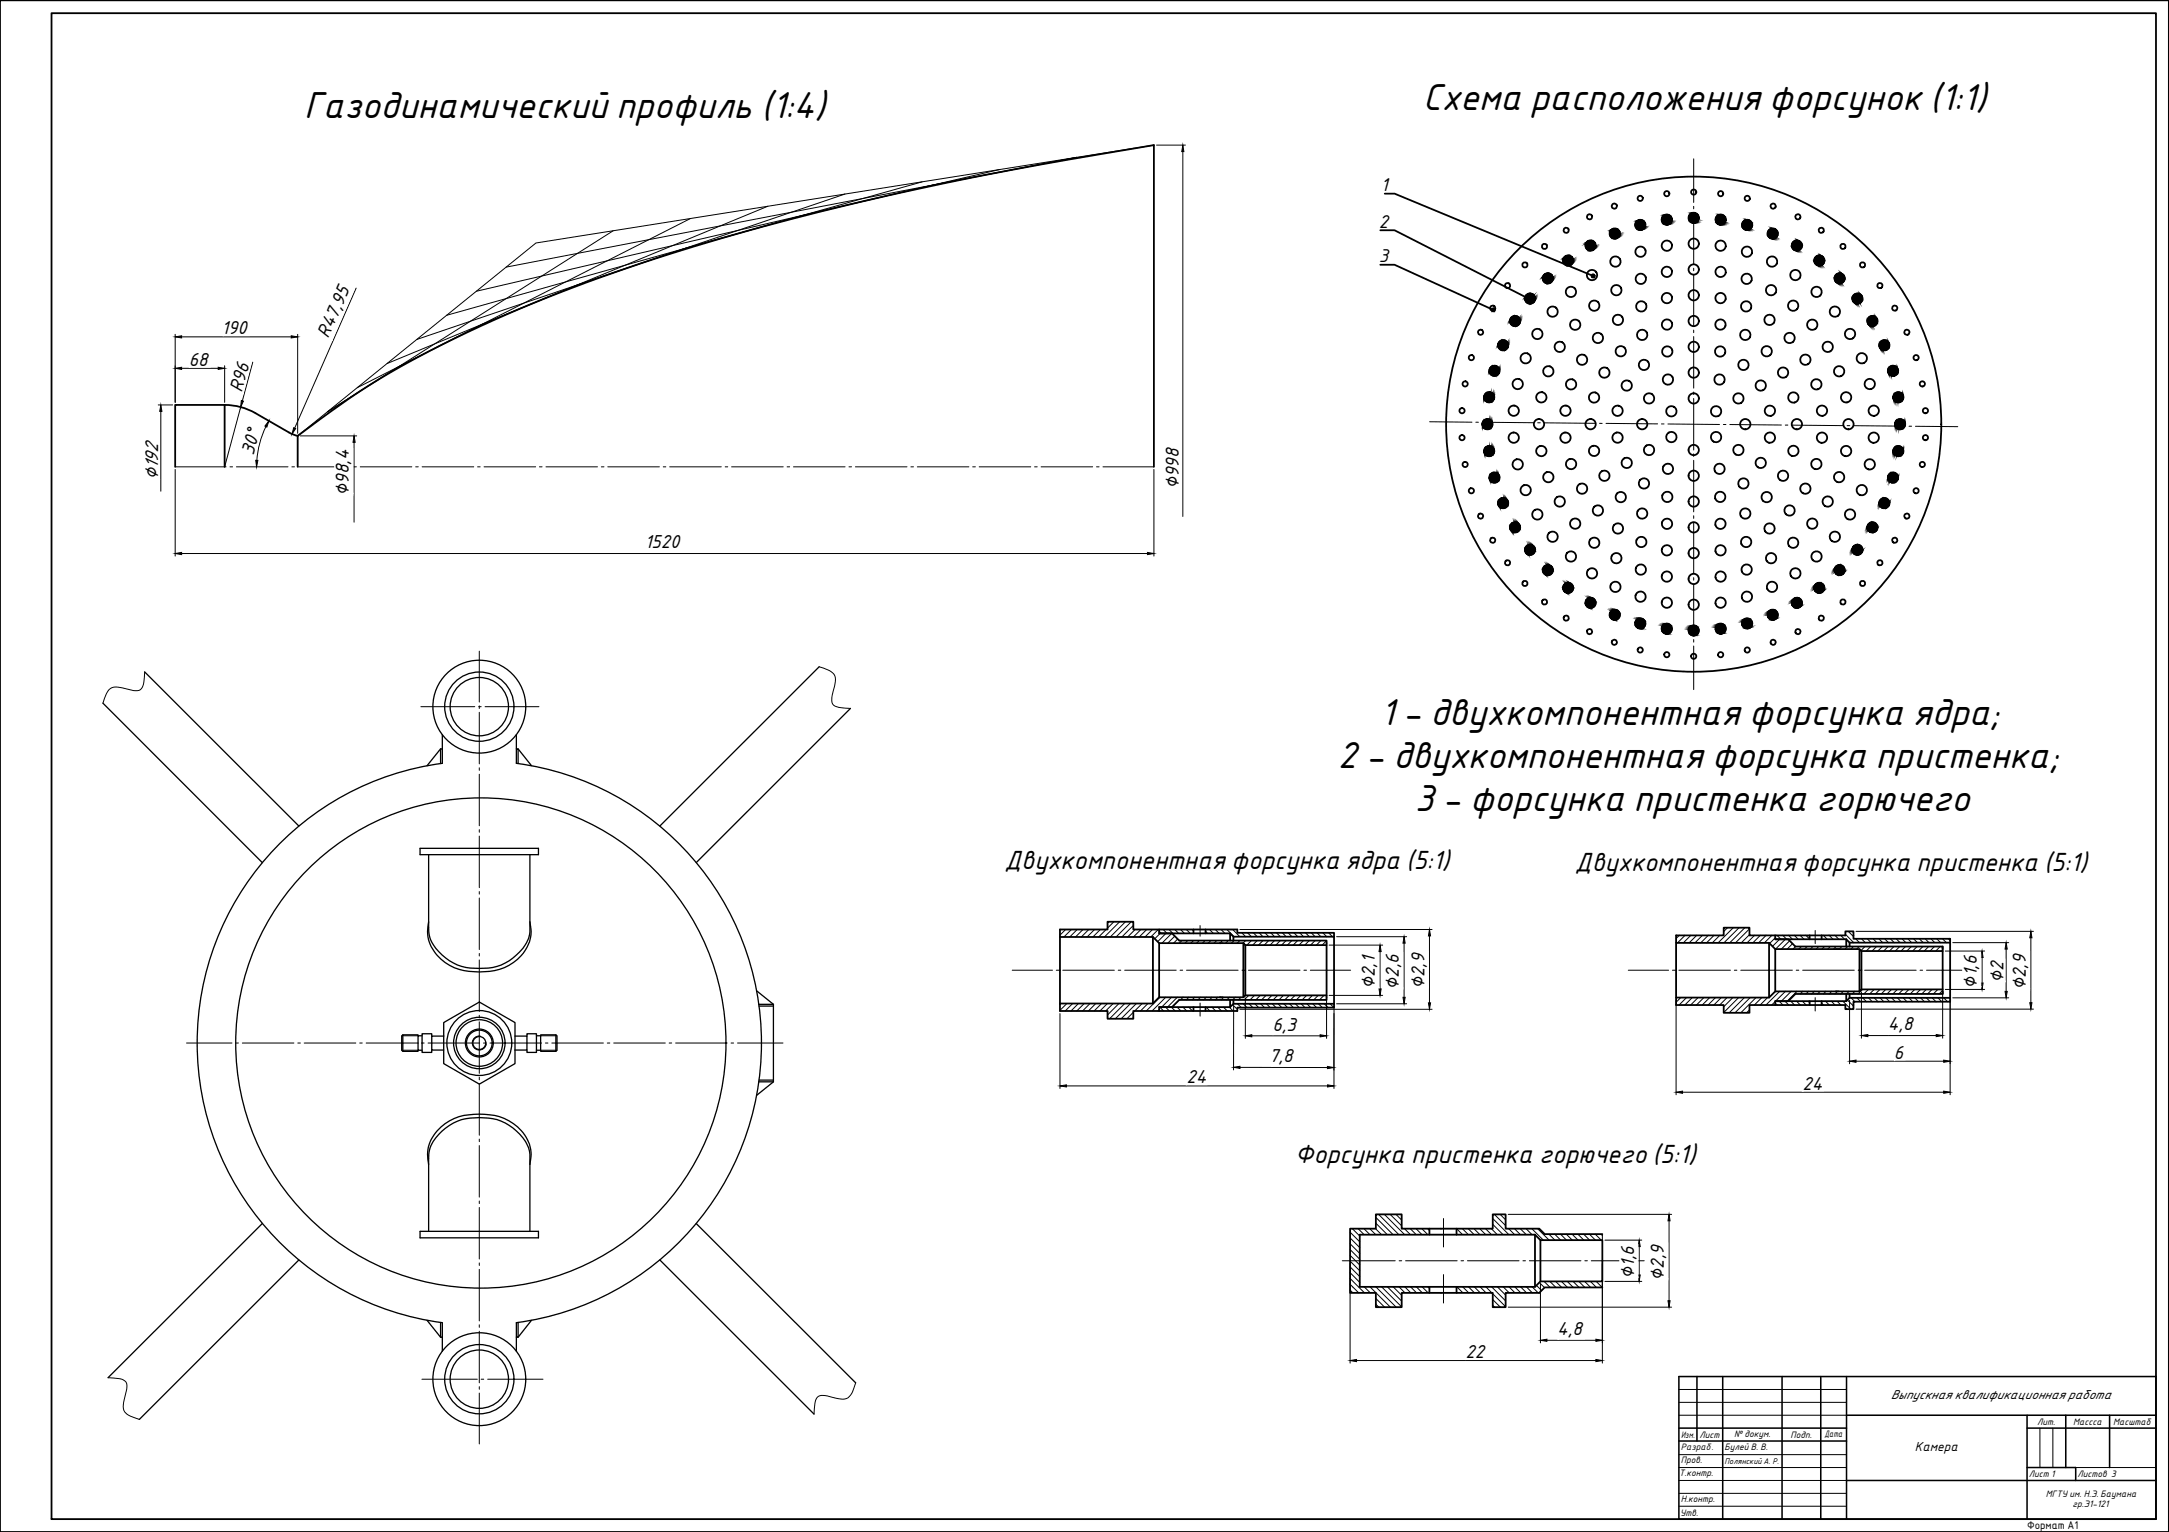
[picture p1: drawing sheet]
<svg xmlns="http://www.w3.org/2000/svg" width="841mm" height="594mm" viewBox="0 0 841 594" stroke-linecap="round" stroke-linejoin="round" font-family="sans-serif">
<defs><g id="words">
<g font-size="14">
<text x="117.9" y="45.8">Газодинамический профиль (1:4)</text>
<text x="551.6" y="42.7">Схема расположения форсунок (1:1)</text>
<text x="535.2" y="281.1">1 - двухкомпонентная форсунка ядра;</text>
<text x="518.8" y="297.8">2 - двухкомпонентная форсунка пристенка;</text>
<text x="548.5" y="314.5">3 - форсунка пристенка горючего</text>
</g>
<g font-size="9.8">
<text x="389.5" y="337.1">Двухкомпонентная форсунка ядра (5:1)</text>
<text x="610.7" y="337.6">Двухкомпонентная форсунка пристенка (5:1)</text>
<text x="502" y="450.8">Форсунка пристенка горючего (5:1)</text>
</g>
<g font-size="7.8">
<text x="535.4" y="74.1">1</text>
<text x="534.6" y="88.3">2</text>
<text x="534.6" y="101.7">3</text>
</g>
<g font-size="7">
<text x="85.8" y="129.6">190</text>
<text x="127.2" y="131.5" transform="rotate(-66 127.2 131.5)">R47,95</text>
<text x="73.2" y="141.8">68</text>
<text x="93.8" y="152.4" transform="rotate(-75 93.8 152.4)">R96</text>
<text x="98.3" y="177" transform="rotate(-75 98.3 177)">30°</text>
<text x="61.4" y="186.6" transform="rotate(-90 61.4 186.6)">∅192</text>
<text x="457.1" y="189.7" transform="rotate(-90 457.1 189.7)">∅998</text>
<text x="135.3" y="192.2" transform="rotate(-90 135.3 192.2)">∅98,4</text>
<text x="250" y="212.7">1520</text>
<text x="533.1" y="383.6" transform="rotate(-90 533.1 383.6)">∅2,1</text>
<text x="542.4" y="383.8" transform="rotate(-90 542.4 383.8)">∅2,6</text>
<text x="552.3" y="383.7" transform="rotate(-90 552.3 383.7)">∅2,9</text>
<text x="766.5" y="383.3" transform="rotate(-90 766.5 383.3)">∅1,6</text>
<text x="776.9" y="381.3" transform="rotate(-90 776.9 381.3)">∅2</text>
<text x="785.5" y="384" transform="rotate(-90 785.5 384)">∅2,9</text>
<text x="493.4" y="399.7">6,3</text>
<text x="732" y="399.6">4,8</text>
<text x="492.2" y="411.9">7,8</text>
<text x="734.3" y="410.5">6</text>
<text x="460" y="420.1">24</text>
<text x="698.9" y="422.5">24</text>
<text x="633.6" y="496" transform="rotate(-90 633.6 496)">∅1,6</text>
<text x="645.2" y="496.6" transform="rotate(-90 645.2 496.6)">∅2,9</text>
<text x="603.8" y="517.7">4,8</text>
<text x="568.2" y="526.6">22</text>
</g>
<g font-size="4.9">
<text x="733.1" y="542.5">Выпускная квалификационная работа</text>
<text x="742.5" y="562.7">Камера</text>
</g>
<text font-size="4.2" x="786" y="593.1">Формат A1</text>
<text font-size="3.9" x="651.7" y="562.3">Разраб.</text>
<g font-size="3.5">
<text x="651.8" y="557.5">Изм.</text>
<text x="658.9" y="557.5">Лист</text>
<text x="672.4" y="557.2">№ докум.</text>
<text x="694.3" y="557.5">Подп.</text>
<text x="707.4" y="557.4">Дата</text>
<text x="789.9" y="552.5">Лит.</text>
<text x="803.8" y="552.5">Массса</text>
<text x="819.4" y="552.5">Масштаб</text>
<text x="668.7" y="562.3">Булей В. В.</text>
<text x="651.7" y="567.5">Пров.</text>
<text x="651.1" y="572.5">Т.контр.</text>
<text x="786.7" y="572.8">Лист 1</text>
<text x="805.5" y="572.8">Листов 3</text>
<text x="793.3" y="580.4">МГТУ им. Н.Э. Баумана</text>
<text x="651.4" y="587.8">Утв.</text>
<text x="651.7" y="582.5">Н.контр.</text>
<text x="803.6" y="584.6">гр.Э1-121</text>
</g>
<text font-size="3.1" x="668.7" y="567.7">Полянский А. Р.</text>
</g></defs>
<g fill="none" stroke="#000" stroke-width=".59">
<path d="M651 533.8h185v55.3h-185zM658 533.8v25M668 533.8v55.3M691 533.8v55.3M706 533.8v55.3M716 533.8v55.3M651 553.8h65M651 558.8h65M716 548.8h120M786 553.8h50M786 548.8v40.3M801 548.8v20.3"/>
<path d="M818 548.8v20.3M716 574.1h120M786 569.1h18.8v5"/>
</g>
<g fill="none" stroke="#000" stroke-width=".39">
<path d="M656.7 61.6v16.9M656.7 80v1M656.7 82.5v20M656.7 104v1M656.7 106.5v20M656.7 128v1M656.7 130.5v20M656.7 152v1M656.7 154.5v20M554.3 163.5l16.4 .2M572.2 163.7h1M574.7 163.7l20 .2"/>
<path d="M596.2 163.9h1M598.7 164l20 .2M620.2 164.2h1M622.7 164.2l20 .2M644.2 164.4h1M646.7 164.4l20 .2M656.7 176v1M656.7 178.5v20M668.2 164.6h1M670.7 164.6l20 .2M692.2 164.8h1M694.7 164.9l20 .2"/>
<path d="M716.2 165.1h1M718.7 165.1l20 .2M740.2 165.3h1M742.7 165.3l16.4 .2M67.9 181h19.8M89.2 181h1M91.7 181h20M113.2 181h1M115.7 181h20M137.2 181h1M139.7 181h20M161.2 181h1"/>
<path d="M163.7 181h20M185.2 181h1M187.7 181h20M209.2 181h1M211.7 181h20M233.2 181h1M235.7 181h20M257.2 181h1M259.7 181h20M281.2 181h1M283.7 181h20M305.2 181h1"/>
<path d="M307.7 181h20M329.2 181h1M331.7 181h20M353.2 181h1M355.7 181h20M377.2 181h1M379.7 181h20M401.2 181h1M403.7 181h20M425.2 181h1M427.7 181h19.7M656.7 200v1"/>
<path d="M656.7 202.5v20M656.7 224v1M656.7 226.5v20M185.8 252.5v19.7M656.7 248v1M656.7 250.5v16.9M163.2 274h20.9M185.6 274h1M185.8 273.7v1M185.8 276.2v20M188.1 274h20.9M185.8 297.7v1"/>
<path d="M185.8 300.2v20M185.8 321.7v1M185.8 324.2v20M185.8 345.7v1M185.8 348.2v20M465.3 358.9v4.1M185.8 369.7v1M185.8 372.2v20M392.5 376.2h15.6M409.6 376.2h1M412.1 376.2h20M433.6 376.2h1"/>
<path d="M436.1 376.2h20M457.6 376.2h1M460.1 376.2h20M481.6 376.2h1M484.1 376.2h20M505.6 376.2h1M508.1 376.2h15.6M631.4 376.2h15.6M648.5 376.2h1M651 376.2h20M672.5 376.2h1M675 376.2h20"/>
<path d="M696.5 376.2h1M699 376.2h20M703.8 360.8v5.1M720.5 376.2h1M723 376.2h20M744.5 376.2h1M747 376.2h15.6M185.8 393.7v1M185.8 396.2v20M465.3 389v5M703.8 386.9v5.1M72.3 404.5h17.7"/>
<path d="M91.5 404.5h1M94 404.5h20M115.5 404.5h1M118 404.5h20M139.5 404.5h1M142 404.5h20M163.5 404.5h1M166 404.5h20M185.8 417.7v1M187.5 404.5h1M190 404.5h20M211.5 404.5h1"/>
<path d="M214 404.5h20M235.5 404.5h1M238 404.5h20M259.5 404.5h1M262 404.5h20M283.5 404.5h1M286 404.5h17.6M185.8 420.2v20M185.8 441.7v1M185.8 444.2v20M185.8 465.7v1M185.8 468.2v20"/>
<path d="M523.5 477.8l3.7 3.8M524.4 476.5l2.8 2.8M526.6 476.5l2.4 2.3M528.9 476.5l2.3 2.3M531.1 476.5l2.3 2.3M533.4 476.5l2.3 2.3M533.5 474.3l4.4 4.5M533.5 472.1l6.7 6.7M534.5 470.9l7.9 7.9M536.8 470.9l7.9 7.9M539 470.9l4.5 4.5M541.3 470.9l2.2 2.2"/>
<path d="M544.6 476.5l2.3 2.3M546.8 476.5l2.3 2.3M549.1 476.5l2.3 2.3M551.3 476.5l2.3 2.3M553.6 476.5l.6 .7M559.7 472.5v11M564.8 478.7l.1 .1M564.8 476.5l2.3 2.3M567 476.5l2.4 2.3M569.3 476.5l2.3 2.3M571.5 476.5l2.3 2.3M573.8 476.5l2.3 2.3"/>
<path d="M576 476.5l2.3 2.3M578.3 476.5l2.3 2.3M578.8 474.8l4 4M578.8 472.5l6.3 6.3M579.4 470.9l4.4 4.4M581.7 470.9l2.1 2.1M585 476.5l2.3 2.3M587.2 476.5l2.4 2.3M589.5 476.5l2.3 2.3M591.7 476.5l2.4 2.3M594 476.5l4.4 4.4M596.2 476.5l4.5 4.4"/>
<path d="M600.6 478.6l2.3 2.3M602.8 478.6l2.4 2.3M605.1 478.6l2.3 2.3M607.3 478.6l2.3 2.3M609.6 478.6l2.3 2.3M611.8 478.6l2.3 2.3M614 478.6l2.4 2.3M616.3 478.6l2.3 2.3M618.5 478.6l2.4 2.3M620.8 478.6l.5 .5M621.3 478.6v2.3M185.8 489.7v1"/>
<path d="M185.8 492.2v20M520.5 488.9h20.5M523.5 498l3.3 3.3M523.5 495.8l5.6 5.5M523.5 493.5l3.7 3.8M523.5 491.3l3.7 3.7M523.5 489l3.7 3.8M523.5 486.8l3.7 3.8M523.5 484.5l3.7 3.8M523.5 482.3l3.7 3.7M523.5 480.1l3.7 3.7M529 499l2.3 2.3"/>
<path d="M531.2 499l7.9 7.9M533.5 499l7.9 7.9M535.7 499l7.8 7.8M538 499l5.5 5.5M540.2 499l3.3 3.3M542.5 499l2.3 2.3M542.5 488.9h1M544.7 499l2.3 2.3M545 488.9h20M546.9 499l2.4 2.3M549.2 499l2.3 2.3M551.4 499l2.4 2.3"/>
<path d="M553.7 499l.5 .6M559.7 494.3v11M564.9 499l2.3 2.3M566.5 488.9h1M567.2 499l2.3 2.3M569 488.9h20M569.4 499l2.3 2.3M571.6 499l2.4 2.3M573.9 499l2.3 2.3M576.1 499l2.4 2.3M578.4 499l5.4 5.5M580.6 499l3.2 3.2"/>
<path d="M582.9 499l2.3 2.3M585.1 499l2.3 2.3M587.4 499l2.3 2.3M589.6 499l2.3 2.3M590.5 488.9h1M591.8 499l2.4 2.3M593 488.9h20M594.1 499l2.3 2.3M595.8 498.4l1.9 2M596.9 497.3l2 2M598.7 496.9l2.3 2.3M600.9 496.9l2.4 2.3"/>
<path d="M603.2 496.9l2.3 2.3M605.4 496.9l2.4 2.3M607.7 496.9l2.3 2.3M609.9 496.9l2.4 2.3M612.2 496.9l2.3 2.3M614.4 496.9l2.4 2.3M614.5 488.9h1M616.7 496.9l2.3 2.3M617 488.9h20.5M618.9 496.9l2.3 2.3 .1-2.3M621.2 496.9l.1 .1M185.8 513.7v1"/>
<path d="M185.8 516.2v20M523.5 500.3l1.1 1M533.5 505.8l1.1 1.1M533.5 503.5l3.4 3.4M564.8 501.1l.2 .2M578.8 506.2l.7 .7M578.8 504l3 2.9M578.8 501.7l5 5M163.6 534.8h21.5M185.8 537.7v1M186.6 534.8h1M189.1 534.8h21.4"/>
<path d="M651 538.8h65M185.8 540.2v19.7M651 543.8h65M651 548.8h65M791 553.8v15.3M796 553.8v15.3M651 564.1h65M651 569.1h65M651 574.1h65M651 579.1h65M804.8 569.1h31.2M651 584.1h65"/>
</g>
<g fill="none" stroke="#000" stroke-width=".7">
<path d="M0 .1h841v594h-841zM20 5.1h816v584h-816zM87.1 157h-19.2v24M87.1 157v24M87.1 157a24 24 0 0 1 12 3.2l13.5 7.8 2.8 1M115.4 181v-12a335.2 335.2 0 0 1 76.1-44.9 775.7 775.7 0 0 1 131.1-43.1 1348.1 1348.1 0 0 1 103-21l21.8-3.7v124.7M411 363.3h36l2.5 2.4h24M447 363.3v25.8M449.5 360.4v1.5h4.9l2.8 2.8h57.2v23h-57.2l-2.8 2.8h-4.9v1.5M449.5 361.9h27.5M449.5 365.7v21M462.8 360.4v1.5"/>
<path d="M467.4 360.4v1.5M472.9 365.7h9.2M477 361.9l1.3 1.3h39M477 361.9v2.8M478.3 363.2v1.5M482.9 366.5v19.5M514.4 366.5h-31.5l-.8-.8v21l.8-.7h31.5M517.3 363.2v-1.5h-37.5v-1.3h-40.4v-3h-9.9v3h-18.5v31.6h18.5v3h9.9v-3h40.4v-1.3h37.5v-1.5M517.3 363.2v26M649.9 365.6h36l2.4 2.4h24.1M649.9 362.7h18.5v-3h9.9v3h37.2v-1.5h3.2v2.8h37.5v24.4h-37.5v2.9h-3.2v-1.6h-37.2v3h-9.9v-3h-18.5zM685.9 365.6v21.2"/>
<path d="M688.3 362.7v1.5h5.1l2.8 2.8h57.1v1M688.3 364.2h27.6M688.3 368v16.4M701.7 362.7v1.5M706.3 362.7v1.5M711.9 368h9.1M715.9 364.2l1.3 1.3h39M715.9 364.2v2.8M717.2 365.5v1.5M721.8 368.8v14.9M753.3 368.8h-31.5l-.8-.8v16.4l.8-.7h31.5M753.3 367v18.4"/>
<path d="M449.5 390.5h27.5M462.8 390.5v1.5M467.4 390.5v1.5M472.9 386.7h9.2M473.5 386.7h-24l-2.5 2.4h-36M477 387.7v2.8M478.3 387.7v1.5M517.3 389.2h-39l-1.3 1.3M688.3 388.2h27.6M701.7 388.2v1.5M706.3 388.2v1.5M711.9 384.4h9.1"/>
<path d="M712.4 384.4h-24.1l-2.4 2.4h-36M715.9 385.4v2.8M717.2 385.4v1.5M753.3 384.4v1h-57.1l-2.8 2.8h-5.1v1.5M756.2 386.9h-39l-1.3 1.3M527.2 478.8h68l2.1 2.1h24v16h-24l-2.1 2.1h-68zM554.2 476.5v2.3M564.8 476.5v2.3M595.2 478.8v20.2M621.3 478.6h-22.3l-2.2-2.1h-13v-5.6h-5v5.6h-35.3v-5.6h-10v5.6h-10v24.8h10v5.6h10v-5.6h35.3v5.6h5v-5.6h13l2.2-2.1h22.3M554.2 499v2.3M564.8 499v2.3"/>
<path d="M597.3 480.9v16"/>
<circle cx="626" cy="79.9" r="1.01"/>
<circle cx="636" cy="76.9" r="1.01"/>
<circle cx="646.3" cy="75.1" r="1.01"/>
<circle cx="656.7" cy="74.5" r="1.01"/>
<circle cx="667.2" cy="75.1" r="1.01"/>
<circle cx="677.5" cy="76.9" r="1.01"/>
<circle cx="687.5" cy="79.9" r="1.01"/>
<circle cx="598.9" cy="95.5" r="1.01"/>
<circle cx="607.3" cy="89.3" r="1.01"/>
<circle cx="616.3" cy="84.1" r="1.01"/>
<circle cx="616.7" cy="95.2" r="2"/>
<circle cx="626.1" cy="90.6" r="2"/>
<circle cx="636" cy="87.2" r="2"/>
<circle cx="636.1" cy="97.6" r="2"/>
<circle cx="646.3" cy="85.2" r="2"/>
<circle cx="646.3" cy="95.3" r="2"/>
<circle cx="656.7" cy="84.5" r="2"/>
<circle cx="656.7" cy="94.5" r="2"/>
<circle cx="667.2" cy="95.3" r="2"/>
<circle cx="667.2" cy="85.2" r="2"/>
<circle cx="677.4" cy="97.6" r="2"/>
<circle cx="677.4" cy="87.2" r="2"/>
<circle cx="687.4" cy="90.6" r="2"/>
<circle cx="696.7" cy="95.2" r="2"/>
<circle cx="697.1" cy="84.1" r="1.01"/>
<circle cx="706.2" cy="89.3" r="1.01"/>
<circle cx="714.6" cy="95.5" r="1.01"/>
<circle cx="578.8" cy="119.5" r="1.01"/>
<circle cx="584.5" cy="110.7" r="1.01"/>
<circle cx="591.3" cy="102.7" r="1.01"/>
<circle cx="593.3" cy="115.8" r="2"/>
<circle cx="600.2" cy="107.9" r="2"/>
<circle cx="608" cy="101" r="2"/>
<circle cx="609.1" cy="113.2" r="2"/>
<circle cx="617.3" cy="106.7" r="2"/>
<circle cx="618.2" cy="118.5" r="2"/>
<circle cx="626.4" cy="101.4" r="2"/>
<circle cx="626.7" cy="112.5" r="2"/>
<circle cx="636.2" cy="108.1" r="2"/>
<circle cx="636.4" cy="118.8" r="2"/>
<circle cx="646.3" cy="105.4" r="2"/>
<circle cx="646.3" cy="115.6" r="2"/>
<circle cx="656.7" cy="104.5" r="2"/>
<circle cx="656.7" cy="114.5" r="2"/>
<circle cx="667.1" cy="115.6" r="2"/>
<circle cx="667.2" cy="105.4" r="2"/>
<circle cx="677.1" cy="118.8" r="2"/>
<circle cx="677.3" cy="108.1" r="2"/>
<circle cx="686.7" cy="112.5" r="2"/>
<circle cx="687.1" cy="101.4" r="2"/>
<circle cx="695.3" cy="118.5" r="2"/>
<circle cx="696.2" cy="106.7" r="2"/>
<circle cx="704.4" cy="113.2" r="2"/>
<circle cx="705.4" cy="101" r="2"/>
<circle cx="713.3" cy="107.9" r="2"/>
<circle cx="720.2" cy="115.8" r="2"/>
<circle cx="722.2" cy="102.7" r="1.01"/>
<circle cx="728.9" cy="110.7" r="1.01"/>
<circle cx="734.7" cy="119.5" r="1.01"/>
<circle cx="570.5" cy="138.7" r="1.01"/>
<circle cx="574.1" cy="128.8" r="1.01"/>
<circle cx="582.8" cy="133.9" r="2"/>
<circle cx="587.4" cy="124.5" r="2"/>
<circle cx="591.6" cy="138.9" r="2"/>
<circle cx="596.1" cy="129.5" r="2"/>
<circle cx="602" cy="120.8" r="2"/>
<circle cx="604.8" cy="134.5" r="2"/>
<circle cx="610.8" cy="125.9" r="2"/>
<circle cx="613.4" cy="139.5" r="2"/>
<circle cx="619.6" cy="131" r="2"/>
<circle cx="627.3" cy="124" r="2"/>
<circle cx="628.4" cy="136.2" r="2"/>
<circle cx="636.7" cy="129.9" r="2"/>
<circle cx="646.4" cy="125.9" r="2"/>
<circle cx="646.5" cy="136.3" r="2"/>
<circle cx="656.7" cy="124.5" r="2"/>
<circle cx="656.7" cy="134.5" r="2"/>
<circle cx="667" cy="136.3" r="2"/>
<circle cx="667.1" cy="125.9" r="2"/>
<circle cx="676.7" cy="129.9" r="2"/>
<circle cx="685" cy="136.2" r="2"/>
<circle cx="686.1" cy="124" r="2"/>
<circle cx="693.9" cy="131" r="2"/>
<circle cx="700" cy="139.5" r="2"/>
<circle cx="702.7" cy="125.9" r="2"/>
<circle cx="708.7" cy="134.5" r="2"/>
<circle cx="711.5" cy="120.8" r="2"/>
<circle cx="717.3" cy="129.5" r="2"/>
<circle cx="721.9" cy="138.9" r="2"/>
<circle cx="726" cy="124.5" r="2"/>
<circle cx="730.6" cy="133.9" r="2"/>
<circle cx="739.4" cy="128.8" r="1.01"/>
<circle cx="743" cy="138.7" r="1.01"/>
<circle cx="566.9" cy="159.3" r="1.01"/>
<circle cx="568.1" cy="148.9" r="1.01"/>
<circle cx="577.4" cy="154.1" r="2"/>
<circle cx="579.5" cy="143.8" r="2"/>
<circle cx="586.9" cy="159.3" r="2"/>
<circle cx="588.5" cy="148.9" r="2"/>
<circle cx="597.7" cy="154.1" r="2"/>
<circle cx="600.4" cy="144" r="2"/>
<circle cx="607" cy="159.3" r="2"/>
<circle cx="609.2" cy="149" r="2"/>
<circle cx="618.1" cy="154.1" r="2"/>
<circle cx="622.1" cy="144.5" r="2"/>
<circle cx="627.2" cy="159.3" r="2"/>
<circle cx="630.8" cy="149.5" r="2"/>
<circle cx="637.4" cy="141.5" r="2"/>
<circle cx="639.4" cy="154.5" r="2"/>
<circle cx="646.7" cy="147.2" r="2"/>
<circle cx="648.1" cy="159.5" r="2"/>
<circle cx="656.7" cy="144.5" r="2"/>
<circle cx="656.7" cy="154.5" r="2"/>
<circle cx="665.4" cy="159.5" r="2"/>
<circle cx="666.7" cy="147.2" r="2"/>
<circle cx="674.1" cy="154.5" r="2"/>
<circle cx="676" cy="141.5" r="2"/>
<circle cx="682.7" cy="149.5" r="2"/>
<circle cx="686.3" cy="159.3" r="2"/>
<circle cx="691.4" cy="144.5" r="2"/>
<circle cx="695.4" cy="154.1" r="2"/>
<circle cx="704.3" cy="149" r="2"/>
<circle cx="706.5" cy="159.3" r="2"/>
<circle cx="713.1" cy="144" r="2"/>
<circle cx="715.8" cy="154.1" r="2"/>
<circle cx="725" cy="148.9" r="2"/>
<circle cx="726.5" cy="159.3" r="2"/>
<circle cx="734" cy="143.8" r="2"/>
<circle cx="736.1" cy="154.1" r="2"/>
<circle cx="745.4" cy="148.9" r="1.01"/>
<circle cx="746.6" cy="159.3" r="1.01"/>
<circle cx="566.9" cy="169.7" r="1.01"/>
<circle cx="576.7" cy="164.5" r="2"/>
<circle cx="577.4" cy="174.9" r="2"/>
<circle cx="586.9" cy="169.7" r="2"/>
<circle cx="596.7" cy="164.5" r="2"/>
<circle cx="597.7" cy="174.9" r="2"/>
<circle cx="607" cy="169.7" r="2"/>
<circle cx="609.2" cy="179.9" r="2"/>
<circle cx="616.7" cy="164.5" r="2"/>
<circle cx="618.1" cy="174.8" r="2"/>
<circle cx="627.2" cy="169.7" r="2"/>
<circle cx="630.8" cy="179.5" r="2"/>
<circle cx="636.7" cy="164.5" r="2"/>
<circle cx="639.4" cy="174.5" r="2"/>
<circle cx="648.1" cy="169.5" r="2"/>
<circle cx="656.7" cy="164.5" r="96"/>
<circle cx="656.7" cy="174.5" r="2"/>
<circle cx="665.4" cy="169.5" r="2"/>
<circle cx="674.1" cy="174.5" r="2"/>
<circle cx="676.7" cy="164.5" r="2"/>
<circle cx="682.7" cy="179.5" r="2"/>
<circle cx="686.3" cy="169.7" r="2"/>
<circle cx="695.4" cy="174.8" r="2"/>
<circle cx="696.7" cy="164.5" r="2"/>
<circle cx="704.3" cy="179.9" r="2"/>
<circle cx="706.5" cy="169.7" r="2"/>
<circle cx="715.8" cy="174.9" r="2"/>
<circle cx="716.7" cy="164.5" r="2"/>
<circle cx="726.5" cy="169.7" r="2"/>
<circle cx="736.1" cy="174.9" r="2"/>
<circle cx="736.7" cy="164.5" r="2"/>
<circle cx="746.6" cy="169.7" r="1.01"/>
<circle cx="568.1" cy="180.1" r="1.01"/>
<circle cx="570.5" cy="190.3" r="1.01"/>
<circle cx="579.5" cy="185.2" r="2"/>
<circle cx="582.8" cy="195.1" r="2"/>
<circle cx="588.5" cy="180.1" r="2"/>
<circle cx="591.6" cy="190.1" r="2"/>
<circle cx="596.1" cy="199.5" r="2"/>
<circle cx="600.4" cy="185" r="2"/>
<circle cx="604.8" cy="194.5" r="2"/>
<circle cx="613.4" cy="189.5" r="2"/>
<circle cx="619.6" cy="198" r="2"/>
<circle cx="622.1" cy="184.5" r="2"/>
<circle cx="628.4" cy="192.8" r="2"/>
<circle cx="636.7" cy="199.1" r="2"/>
<circle cx="637.4" cy="187.5" r="2"/>
<circle cx="646.5" cy="192.7" r="2"/>
<circle cx="646.7" cy="181.8" r="2"/>
<circle cx="656.7" cy="184.5" r="2"/>
<circle cx="656.7" cy="194.5" r="2"/>
<circle cx="666.7" cy="181.8" r="2"/>
<circle cx="667" cy="192.7" r="2"/>
<circle cx="676" cy="187.5" r="2"/>
<circle cx="676.7" cy="199.1" r="2"/>
<circle cx="685" cy="192.8" r="2"/>
<circle cx="691.4" cy="184.5" r="2"/>
<circle cx="693.9" cy="198" r="2"/>
<circle cx="700" cy="189.5" r="2"/>
<circle cx="708.7" cy="194.5" r="2"/>
<circle cx="713.1" cy="185" r="2"/>
<circle cx="717.3" cy="199.5" r="2"/>
<circle cx="721.9" cy="190.1" r="2"/>
<circle cx="725" cy="180.1" r="2"/>
<circle cx="730.6" cy="195.1" r="2"/>
<circle cx="734" cy="185.2" r="2"/>
<circle cx="743" cy="190.3" r="1.01"/>
<circle cx="745.4" cy="180.1" r="1.01"/>
<circle cx="574.1" cy="200.1" r="1.01"/>
<circle cx="578.8" cy="209.5" r="1.01"/>
<circle cx="584.5" cy="218.2" r="1.01"/>
<circle cx="587.4" cy="204.5" r="2"/>
<circle cx="593.3" cy="213.2" r="2"/>
<circle cx="602" cy="208.1" r="2"/>
<circle cx="609.1" cy="215.8" r="2"/>
<circle cx="610.8" cy="203.1" r="2"/>
<circle cx="618.2" cy="210.5" r="2"/>
<circle cx="626.7" cy="216.5" r="2"/>
<circle cx="627.3" cy="204.9" r="2"/>
<circle cx="636.4" cy="210.2" r="2"/>
<circle cx="646.3" cy="213.4" r="2"/>
<circle cx="646.4" cy="203.1" r="2"/>
<circle cx="656.7" cy="214.5" r="2"/>
<circle cx="656.7" cy="204.5" r="2"/>
<circle cx="667.1" cy="203.1" r="2"/>
<circle cx="667.1" cy="213.4" r="2"/>
<circle cx="677.1" cy="210.2" r="2"/>
<circle cx="686.1" cy="204.9" r="2"/>
<circle cx="686.7" cy="216.5" r="2"/>
<circle cx="695.3" cy="210.5" r="2"/>
<circle cx="702.7" cy="203.1" r="2"/>
<circle cx="704.4" cy="215.8" r="2"/>
<circle cx="711.5" cy="208.1" r="2"/>
<circle cx="720.2" cy="213.2" r="2"/>
<circle cx="726" cy="204.5" r="2"/>
<circle cx="728.9" cy="218.2" r="1.01"/>
<circle cx="734.7" cy="209.5" r="1.01"/>
<circle cx="739.4" cy="200.1" r="1.01"/>
<circle cx="591.3" cy="226.3" r="1.01"/>
<circle cx="598.9" cy="233.4" r="1.01"/>
<circle cx="600.2" cy="221.1" r="2"/>
<circle cx="607.3" cy="239.7" r="1.01"/>
<circle cx="608" cy="228" r="2"/>
<circle cx="616.7" cy="233.8" r="2"/>
<circle cx="617.3" cy="222.3" r="2"/>
<circle cx="626.1" cy="238.4" r="2"/>
<circle cx="626.4" cy="227.6" r="2"/>
<circle cx="636.1" cy="231.4" r="2"/>
<circle cx="636.2" cy="220.9" r="2"/>
<circle cx="646.3" cy="223.6" r="2"/>
<circle cx="646.3" cy="233.7" r="2"/>
<circle cx="656.7" cy="234.5" r="2"/>
<circle cx="656.7" cy="224.5" r="2"/>
<circle cx="667.2" cy="223.6" r="2"/>
<circle cx="667.2" cy="233.7" r="2"/>
<circle cx="677.3" cy="220.9" r="2"/>
<circle cx="677.4" cy="231.4" r="2"/>
<circle cx="687.1" cy="227.6" r="2"/>
<circle cx="687.4" cy="238.4" r="2"/>
<circle cx="696.2" cy="222.3" r="2"/>
<circle cx="696.7" cy="233.8" r="2"/>
<circle cx="705.4" cy="228" r="2"/>
<circle cx="706.2" cy="239.7" r="1.01"/>
<circle cx="713.3" cy="221.1" r="2"/>
<circle cx="714.6" cy="233.4" r="1.01"/>
<circle cx="722.2" cy="226.3" r="1.01"/>
<circle cx="616.3" cy="244.9" r="1.01"/>
<circle cx="626" cy="249.1" r="1.01"/>
<circle cx="636" cy="252.1" r="1.01"/>
<circle cx="636" cy="241.8" r="2"/>
<circle cx="646.3" cy="253.9" r="1.01"/>
<circle cx="646.3" cy="243.8" r="2"/>
<circle cx="656.7" cy="254.5" r="1.01"/>
<circle cx="656.7" cy="244.5" r="2"/>
<circle cx="667.2" cy="253.9" r="1.01"/>
<circle cx="667.2" cy="243.8" r="2"/>
<circle cx="677.4" cy="241.8" r="2"/>
<circle cx="677.5" cy="252.1" r="1.01"/>
<circle cx="687.5" cy="249.1" r="1.01"/>
<circle cx="697.1" cy="244.9" r="1.01"/>
</g>
<g fill="none" stroke="#000" stroke-width=".39">
<path d="M447.4 56.3l-239.6 37.9-92.4 74.8M448.4 56.3h11.2M458.6 58.8v141.5M327.6 75.3l-166 56.3M357.6 70.5l-184.4 51.8M387.5 65.8l-202.8 47.1M237.8 89.5l-110.8 70.2 27.7-17.6 32.3-16.4 36.9-15.2 41.5-14.1 46.1-12.9 50.7-11.8 55.3-10.7-221.2 42.6M267.7 84.7l-129.2 65.6M297.7 80l-147.6 61M138.1 111.7l-23.8 54.3M67.9 129.6v26.4M70.4 130.6h42.5"/>
<path d="M115.4 129.6v38.4M61.4 157h5.5M62.4 159.5v31M70.4 142.8h14.2M87.1 141.8v14.2M93.3 157.9l-6.2 23.1M98 140.4l-4 15M103.1 165.4l-2.4 6.4-1.1 6.7M116.4 169h21.9M137.3 171.5v31M67.9 182v33.6M447.4 182v33.6"/>
<path d="M70.4 214.6h374.5M429.7 357.4l-.2 .2M431.9 357.4l-2.4 2.5M434.1 357.4l-5.9 5.9M436.4 357.4l-5.9 5.9M438.6 357.4l-5.8 5.9M439.4 358.9l-4.4 4.4M669.8 359.7l-1.4 1.5M672.1 359.7l-5.9 5.9M674.3 359.7l-5.9 5.9M676.6 359.7l-5.9 5.9M413.2 360.4l-2.2 2.2"/>
<path d="M415.4 360.4l-2.9 2.9M417.7 360.4l-2.9 2.9M419.9 360.4l-2.9 2.9M422.2 360.4l-2.9 2.9M424.4 360.4l-2.9 2.9M426.7 360.4l-2.9 2.9M428.9 360.4l-2.9 2.9M440.1 360.4l-2.9 2.9M442.4 360.4l-2.9 2.9M444.6 360.4l-2.9 2.9M446.9 360.4l-2.9 2.9M449.1 360.4l-2.9 2.9"/>
<path d="M449.5 361.1l.8 .8M449.9 361.9l-2.1 2.1M451 360.4l1.5 1.5M452.1 361.9l-3.2 3.3M453.3 360.4l1.5 1.5M454.3 361.9l-3.7 3.8M455.5 360.4l1.5 1.5M455.5 363l-2.7 2.7M456.6 364.1l-1.6 1.6M457.8 360.4l1.5 1.5M458.3 364.7l-1 1M460 360.4l1.5 1.5"/>
<path d="M460.5 364.7l-1 1M462.2 360.4l.6 .6M462.8 364.7l-1 1M465 364.7l-1 1M467.3 364.7l-1 1M467.4 361.1l.8 .8M469 360.4l1.5 1.5M469.5 364.7l-1 1M471.2 360.4l1.5 1.5M471.8 364.7l-1.1 1M473.5 360.4l1.5 1.5M474 364.7l-1 1"/>
<path d="M475.7 360.4l2.8 2.8M476.2 364.7l-1 1M478 360.4l2.8 2.8M478.5 364.7l-1 1M480.7 364.7l-1 1M480.8 360.4h74.5M481.5 361.7l1.5 1.5M483 364.7l-1 1M483.7 361.7l1.5 1.5M485.2 364.7l-1.7 1.8M486 361.7l1.5 1.5M487.5 364.7l-1.8 1.8"/>
<path d="M488.2 361.7l1.5 1.5M489.7 364.7l-1.7 1.8M490.5 361.7l1.5 1.5M492 364.7l-1.8 1.8M492.7 361.7l1.5 1.5M494.2 364.7l-1.8 1.8M495 361.7l1.5 1.5M496.4 364.7l-1.7 1.8M497.2 361.7l1.5 1.5M498.7 364.7l-1.8 1.8M499.5 361.7l1.5 1.5M500.9 364.7l-1.7 1.8"/>
<path d="M501.7 361.7l1.5 1.5M503.2 364.7l-1.8 1.8M504 361.7l1.5 1.5M505.4 364.7l-1.7 1.8M506.2 361.7l1.5 1.5M507.7 364.7l-1.8 1.8M508.4 361.7l1.5 1.5M509.9 364.7l-1.7 1.8M510.7 361.7l1.5 1.5M512.2 364.7l-1.8 1.8M512.9 361.7l1.5 1.5M514.4 364.8l-1.7 1.7"/>
<path d="M515.2 361.7l1.5 1.5M515.4 366.5h20.7M518.3 363.2h27.1M535.1 369v14.5M544.4 365.7v21M554.3 362.9v26M651.1 362.7l-1.2 1.3M653.4 362.7l-2.9 2.9M655.6 362.7l-2.9 2.9M657.9 362.7l-2.9 2.9M660.1 362.7l-2.9 2.9M662.3 362.7l-2.9 2.9"/>
<path d="M664.6 362.7l-2.9 2.9M666.8 362.7l-2.9 2.9M678.3 360.2l-5.4 5.4M678.3 362.5l-3.1 3.1M680.3 362.7l-2.9 2.9M682.5 362.7l-2.9 2.9M684.8 362.7l-2.9 2.9M687 362.7l-2.9 2.9M688.3 363.7l-2.1 2.2M689 362.7l1.5 1.5M690 364.2l-2.7 2.8M691.3 362.7l1.5 1.5"/>
<path d="M692.3 364.2l-3.8 3.8M693.5 362.7l1.5 1.5M693.9 364.8l-3.2 3.2M695 365.9l-2 2.1M695.8 362.7l1.5 1.5M696.2 367l-1 1M698 362.7l1.5 1.5M698.5 367l-1.1 1M700.3 362.7l1.4 1.4M700.7 367l-1 1M702.9 367l-.9 1M705.2 367l-1 1"/>
<path d="M707 362.7l1.5 1.5M707.4 367l-1 1M709.3 362.7l1.5 1.5M709.7 367l-1 1M711.5 362.7l1.5 1.5M711.9 367l-1 1M713.7 362.7l1.5 1.5M714.2 367l-1 1M715.5 362.3l3.3 3.2M716.4 367l-1 1M716.7 361.2l2 2M718.7 367l-1 1"/>
<path d="M719.5 364l1.5 1.5M719.7 361.2h68.8M720.9 367l-1 1M721.8 364l1.5 1.5M723.1 367l-1.5 1.6M724 364l1.5 1.5M725.4 367l-1.8 1.8M726.3 364l1.5 1.5M727.6 367l-1.7 1.8M728.5 364l1.5 1.5M729.9 367l-1.8 1.8M730.8 364l1.5 1.5"/>
<path d="M732.1 367l-1.7 1.8M733 364l1.5 1.5M734.4 367l-1.8 1.8M735.2 364l1.5 1.5M736.6 367l-1.7 1.8M737.5 364l1.5 1.5M738.9 367l-1.8 1.8M739.7 364l1.5 1.5M741.1 367l-1.7 1.8M742 364l1.5 1.5M743.4 367l-1.8 1.8M744.2 364l1.5 1.5"/>
<path d="M745.6 367l-1.8 1.8M746.5 364l1.5 1.5M747.8 367l-1.7 1.8M748.7 364l1.5 1.5M750.1 367l-1.8 1.8M751 364l1.5 1.5M752.3 367l-1.7 1.8M753.2 364l1.5 1.5M753.3 368.4l-.5 .4M754.3 368.8h15.2M755.5 364l.7 .8M757.2 365.5h21.7"/>
<path d="M768.5 371.3v9.9M777.9 368v16.4M787.5 363.7v25.1M411 393v29.1M411.4 389.1l-.4 .5M413.7 389.1l-2.7 2.7M415.9 389.1l-2.9 2.9M418.2 389.1l-2.9 2.9M420.4 389.1l-2.9 2.9M422.7 389.1l-2.9 2.9M424.9 389.1l-2.9 2.9M427.1 389.1l-2.9 2.9"/>
<path d="M429.4 389.1l-2.9 2.9M431.6 389.1l-2.9 2.9M433.9 389.1l-4.4 4.5M436.1 389.1l-5.9 5.9M438.4 389.1l-5.9 5.9M439.4 392.5l-2.4 2.5M439.4 394.8l-.2 .2M440.6 389.1l-5.9 5.9M442.9 389.1l-2.9 2.9M445.1 389.1l-2.9 2.9M449.5 391.5l-.6 .5M449.7 390.5l1.5 1.5"/>
<path d="M449.7 386.7l-5.2 5.3M451.9 390.5l1.5 1.5M452 386.7l-5.3 5.3M454.2 390.5l1.5 1.5M454.2 386.7l-3.8 3.8M456.4 390.5l1.5 1.5M456.5 386.7l-3.8 3.8M458.7 390.5l1.5 1.5M458.7 386.7l-1 1M460.9 390.5l1.5 1.5M461 386.7l-1 1M463.2 386.7l-1 1"/>
<path d="M465.5 386.7l-1 1M467.7 390.5l1.4 1.5M467.7 386.7l-1 1M469.9 390.5l1.5 1.5M470 386.7l-1 1M472.1 390.5l1.5 1.5M472.2 386.7l-1 1M474.4 390.5l1.5 1.5M474.5 386.7l-1 1M476.6 390.5l1.5 1.5M476.7 386.7l-1 1M477.9 389.6l1.5 1.5"/>
<path d="M478.3 390.2v24.7M478.9 386.7l-1 1M479.8 389.2l1.5 1.5M480.8 391.4h74.5M481.2 386.7l-1 1M482.1 389.2l1.5 1.5M482.9 387v15.7M484.2 386l-1.8 1.7M484.3 389.2l1.5 1.5M486.4 386l-1.7 1.7M486.6 389.2l1.5 1.5M488.7 386l-1.8 1.7"/>
<path d="M488.8 389.2l1.5 1.5M490.9 386l-1.7 1.7M491 389.2l1.5 1.5M493.2 386l-1.8 1.7M493.3 389.2l1.5 1.5M495.4 386l-1.8 1.7M495.5 389.2l1.5 1.5M497.6 386l-1.7 1.7M497.8 389.2l1.5 1.5M499.9 386l-1.8 1.7M500 389.2l1.5 1.5M502.2 386l-1.8 1.7"/>
<path d="M502.3 389.2l1.5 1.5M504.4 386l-1.8 1.7M504.5 389.2l1.5 1.5M506.6 386l-1.7 1.7M506.8 389.2l1.5 1.5M508.9 386l-1.8 1.7M509 389.2l1.5 1.5M511.1 386l-1.7 1.7M511.2 389.2l1.5 1.5M513.4 386l-1.8 1.7M513.5 389.2l1.5 1.5M514.4 387.2l-.5 .5"/>
<path d="M514.4 387v15.7M515.4 386h20.7M515.7 389.2l1.5 1.5M517.3 390.2l-.1 31.9M518.3 389.2h27.1M649.9 387.9v36.6M651.7 386.8l-1.8 1.9M653.9 386.8l-2.9 2.9M656.2 386.8l-2.9 2.9M658.4 386.8l-2.9 2.9M660.7 386.8l-2.9 2.9M662.9 386.8l-2.9 2.9"/>
<path d="M665.2 386.8l-2.9 2.9M667.4 386.8l-2.9 2.9M669.7 386.8l-2.9 2.9M671.9 386.8l-3.5 3.6M674.2 386.8l-5.8 5.9M676.4 386.8l-5.9 5.9M678.3 391.6l-1.1 1.1M678.6 386.8l-5.9 5.9M680.9 386.8l-5.9 5.9M683.1 386.8l-2.9 2.9M685.4 386.8l-2.9 2.9M688.3 388.4l-1.3 1.3"/>
<path d="M688.3 389l.8 .7M689.9 388.2l1.4 1.5M690 384.4l-5.3 5.3M692.1 388.2l1.5 1.5M692.3 384.4l-3.8 3.8M694.4 388.2l1.5 1.5M694.5 384.4l-3.8 3.8M696.6 388.2l1.5 1.5M696.8 384.4l-3.8 3.8M698.8 388.2l1.5 1.5M699 384.4l-1 1M701.1 388.2l.6 .6"/>
<path d="M701.3 384.4l-1 1M703.5 384.4l-1 1M705.7 384.4l-1 1M706.3 389l.8 .7M707.8 388.2l1.5 1.5M708 384.4l-1 1M710.1 388.2l1.5 1.5M710.2 384.4l-1 1M712.3 388.2l1.5 1.5M712.5 384.4l-1 1M714.5 388.2l3.1 3.1M714.7 384.4l-1 1"/>
<path d="M716.3 387.8l2.4 2.3M717 384.4l-1 1M717.2 387.9v24.6M717.7 386.9l1.5 1.5M719.2 384.4l-1 1M719.7 391.3h68.8M720 386.9l1.5 1.5M721.8 384.7v17.9M722.2 383.7l-1.8 1.7M722.2 386.9l1.5 1.5M724.5 383.7l-1.8 1.7M724.5 386.9l1.5 1.5"/>
<path d="M726.7 383.7l-1.8 1.7M726.7 386.9l1.5 1.5M729 383.7l-1.8 1.7M729 386.9l1.5 1.5M731.2 383.7l-1.8 1.7M731.2 386.9l1.5 1.5M733.4 383.7l-1.7 1.7M733.4 386.9l1.5 1.5M735.7 383.7l-1.8 1.7M735.7 386.9l1.5 1.5M737.9 383.7l-1.7 1.7M737.9 386.9l1.5 1.5"/>
<path d="M740.2 383.7l-1.8 1.7M740.2 386.9l1.5 1.5M742.4 383.7l-1.7 1.7M742.4 386.9l1.5 1.5M744.7 383.7l-1.8 1.7M744.7 386.9l1.5 1.5M746.9 383.7l-1.7 1.7M746.9 386.9l1.5 1.5M749.2 383.7l-1.8 1.7M749.2 386.9l1.5 1.5M751.4 383.7l-1.8 1.7M751.4 386.9l1.5 1.5"/>
<path d="M753.3 384.1l-1.4 1.3M753.3 384.7v17.9M753.7 386.9l1.5 1.5M754.3 383.7h15.2M755.9 386.9l.3 .3M756.2 387.9v36.6M757.2 386.9h21.7M155.8 407.3h6.3M155.8 401.7h6.3M186.2 401.7a2.74 2.74 0 0 0-3.1 2.4 2.74 2.74 0 0 0 2.4 3.1 2.74 2.74 0 0 0 3.1-2.4M209.6 407.3h6.4M209.6 401.7h6.3"/>
<path d="M480.8 413.9l33.9 .1M485.4 401.7h26.5M719.7 411.5h34M724.3 401.6h26.5M413.5 421.1h101.3M652.4 423.5h101.3M584.8 470.9h63.4M647.2 473.4v31M523.5 489.9v38.7M597.3 497.9v22.8M621.3 489.9v38.7M622.3 480.9h14.3"/>
<path d="M622.3 496.9h14.3M635.6 483.4v11M584.8 506.9h63.4M599.8 519.7h19M526 527.6h92.8"/>
</g>
<g fill="#fff" stroke="#fff" stroke-width=".39">
<path d="M55.9 171.1v14.8h5.9zM55.9 171.1h5.9v14.8z"/>
<path d="M129.8 174v17.4h7zM129.8 174h7v17.4z"/>
<path d="M95.8 164.8l-2.8 10.7 5.8 1.5zM95.8 164.8l5.8 1.5-2.8 10.7z"/>
<path d="M86.8 124.1v6l9.7-6zM86.8 130.1l9.7-6v6z"/>
<path d="M73.6 136.3v6l7.9-6zM73.6 142.3l7.9-6v6z"/>
<path d="M131 109.2l-8.8 20 6.5 2.8zM131 109.2l6.4 2.8-8.7 20z"/>
<path d="M91.6 139.2l-3.1 11.6 5.8 1.6zM91.6 139.2l5.8 1.6-3.1 11.6z"/>
<path d="M451.5 173.1v15.8h6zM451.5 173.1h6v15.8z"/>
<path d="M251 207.2v6l13.3-6zM251 213.2l13.3-6v6z"/>
<path d="M527.6 369.6v13.2h7zM527.6 369.6h7v13.2z"/>
<path d="M536.9 369.4v13.7h7zM536.9 369.4h7v13.7z"/>
<path d="M493.7 394.2v7l9.8-7zM493.7 401.2l9.8-7v7z"/>
<path d="M493.3 406.4v7l9-6.9zM493.3 413.4l9-6.9-.1 6.9z"/>
<path d="M460.1 414.6v6l8-6zM460.1 420.6l8-6v6z"/>
<path d="M546.8 368.9v14h7zM546.8 368.9h7v14z"/>
<path d="M761 369.9v12.7h7zM761 369.9h7v12.7z"/>
<path d="M771.4 372v8.5h6zM771.4 372h6v8.5z"/>
<path d="M780 369.2v14h7zM780 369.2h7v14z"/>
<path d="M732.4 394.1v7l10.2-7zM732.4 401.1l10.2-7v7z"/>
<path d="M734.7 405v6l4-6zM738.7 405v6h-4z"/>
<path d="M699.1 417v6l7.9-6zM699.1 423l7.9-6v6z"/>
<path d="M628.1 482.6v12.6h7zM628.1 482.6h7v12.6z"/>
<path d="M639.7 481.9v14h7zM639.7 481.9h7v14z"/>
<path d="M604.2 512.2v7l10.2-7zM604.2 519.2l10.2-7v7z"/>
<path d="M568.3 521.1v6l8.2-6zM568.3 527.1l8.2-6v6z"/>
</g>
<g fill="#000" stroke="#000" stroke-width=".39">
<path d="M458.6 56.3l.4 2.5h-.8zM67.9 130.6l2.5-.4v.9zM112.9 130.2l2.5 .4-2.5 .5zM62.4 157l.4 2.5h-.9zM67.9 142.8l2.5-.4v.8zM84.6 142.4l2.5 .4-2.5 .4zM93.6 155.3l.8 .2-1.1 2.4zM99.2 178.5h.8l-.5 2.5zM104.3 163.2l-.8 2.4-.8-.4zM113.9 165.9l.7 .3-1.4 2.1zM137.3 169l.4 2.5h-.8zM67.9 214.6l2.5-.4v.9z"/>
<path d="M444.9 214.2l2.5 .4-2.5 .5zM535.1 366.5l.4 2.5h-.8zM544.4 363.2l.5 2.5h-.9zM554.3 360.4l.4 2.5h-.8zM768.5 368.8l.4 2.5h-.8zM777.9 365.5l.4 2.5h-.8zM787.5 361.2l.4 2.5h-.9zM534.7 383.5h.8l-.4 2.5zM544 386.7h.9l-.5 2.5zM553.9 388.9h.8l-.4 2.5zM768.1 381.2h.8l-.4 2.5zM777.5 384.4h.8l-.4 2.5z"/>
<path d="M787 388.8h.9l-.4 2.5zM478.3 413.9l2.5-.4v.8zM482.9 401.7l2.5-.5v.9zM511.9 401.2l2.5 .5-2.5 .4zM514.7 413.5l2.5 .5-2.5 .4zM717.2 411.5l2.5-.4v.8zM721.8 401.6l2.5-.4v.8zM750.8 401.2l2.5 .4-2.5 .4zM753.7 411.1l2.5 .4-2.5 .4zM411 421.1l2.5-.4v.8zM514.8 420.7l2.4 .4-2.4 .4zM649.9 423.5l2.5-.4v.9z"/>
<path d="M753.7 423.1l2.5 .4-2.5 .5zM647.2 470.9l.4 2.5h-.9zM635.6 480.9l.4 2.5h-.8zM635.2 494.4h.8l-.4 2.5zM597.3 519.7l2.5-.4v.8zM618.8 519.3l2.5 .4-2.5 .4zM646.7 504.4h.9l-.4 2.5zM523.5 527.6l2.5-.4v.8zM618.8 527.2l2.5 .4-2.5 .4z"/>
</g>
<g fill="#000" stroke="#000" stroke-width=".39">
<path d="M606.6 99.7l.3-.2zM606.6 99.7l.3-.2-.6 .5z"/>
<path d="M606.3 100l.7-.3zM606.3 100l.7-.3-.8 .6z"/>
<path d="M606.2 100.3l.9-.5zM606.2 100.3l.9-.5-1 .8z"/>
<path d="M606.8 99.5l.3-.2zM606.6 99.7l.2-.2z"/>
<path d="M606.1 100.6l1.2-.6-.2-.2zM606.1 100.6l1.2-.6-1.3 1z"/>
<path d="M606.8 99.5l.3-.3zM606.8 99.5l.3-.3z"/>
<path d="M606.8 99.5l.7-.4zM606.8 99.5l.7-.4z"/>
<path d="M606.9 99.6l1-.6zM606.9 99.6l1-.6z"/>
<path d="M607 99.7l1.3-.6-.4-.1zM607 99.7l1.3-.6-1.1 .8z"/>
<path d="M607.2 99.9l1.5-.8h-.4zM607.2 99.9l1.5-.8-1.3 1.1z"/>
<path d="M607.4 100.2l1.4-1zM607.4 100.2l1.4-1z"/>
<path d="M607.4 100.2l1.6-.9-.2-.1zM607.4 100.2l1.6-.9-1.4 1.1z"/>
<path d="M607.6 100.4l1.7-.9-.3-.2zM607.6 100.4l1.7-.9-1.5 1.2z"/>
<path d="M607.8 100.7l1.8-.9-.3-.3zM607.8 100.7l1.8-.9-1.6 1.2z"/>
<path d="M608 101l1.8-.8-.2-.4zM608 101l1.8-.8-1.5 1.1z"/>
<path d="M615.4 93.7l.4-.1zM615.2 93.9l.6-.3z"/>
<path d="M615.2 93.9l.7-.2zM615.2 93.9l.7-.2-.9 .5z"/>
<path d="M615 94.2l.9-.3zM615 94.2l.9-.3-1.1 .6z"/>
<path d="M614.8 94.5l1.3-.4-.2-.2zM614.8 94.5l1.3-.4-1.3 .8z"/>
<path d="M615.7 93.5l.3-.1zM615.4 93.7l.3-.2z"/>
<path d="M615.7 93.5l.4-.2zM615.7 93.5l.4-.2z"/>
<path d="M615.7 93.5l.8-.3zM615.7 93.5l.8-.3z"/>
<path d="M614.8 94.9l1.4-.5-.1-.3zM614.8 94.9l1.4-.5-1.5 .8z"/>
<path d="M614.7 95.2l1.7-.6-.2-.2zM614.7 95.2l1.7-.6-1.7 .9z"/>
<path d="M614.7 95.5l1.7-.9zM614.7 95.5l1.7-.9z"/>
<path d="M614.8 95.6l1.7-.7-.1-.3zM614.8 95.6l1.7-.7-1.7 1z"/>
<path d="M615.8 93.6l1.1-.4zM615.8 93.6l1.1-.4z"/>
<path d="M614.8 95.9l1.9-.7-.2-.3zM614.8 95.9l1.9-.7-1.7 1z"/>
<path d="M615 96.2l1.9-.7-.2-.3zM615 96.2l1.9-.7-1.7 1z"/>
<path d="M615.9 93.8l1.3-.5zM615.9 93.8l1.3-.5-1.2 .7z"/>
<path d="M615.2 96.5l1.9-.7-.2-.3zM615.2 96.5l1.9-.7-1.7 1z"/>
<path d="M615.4 96.8l1.8-.7-.1-.3zM615.4 96.8l1.8-.7-1.5 .9z"/>
<path d="M615.7 97l1.7-.7-.2-.2zM615.7 97l1.7-.7-1.4 .8z"/>
<path d="M616 94l1.6-.6-.4-.1zM616 94l1.6-.6-1.4 .9z"/>
<path d="M616 97.1l1.5-.5-.1-.3zM616 97.1l1.5-.5-1.1 .6z"/>
<path d="M617.4 97.1l.3-.1zM617.7 96.9l.3-.1z"/>
<path d="M616.4 97.2l1.2-.5-.1-.1zM616.4 97.2l1.2-.5z"/>
<path d="M616.2 94.3l1.5-.8zM616.2 94.3l1.5-.8z"/>
<path d="M616.7 97.2l1-.3zM616.7 97.2l1-.3z"/>
<path d="M617.1 97.2l.6-.3zM617.1 97.2l.6-.3z"/>
<path d="M616.2 94.4l1.7-.8-.2-.1zM616.2 94.4l1.7-.8-1.5 1z"/>
<path d="M616.4 94.6l1.8-.7-.3-.3zM616.4 94.6l1.8-.7-1.7 1z"/>
<path d="M617.7 96.9l.3-.2zM617.7 96.9l.3-.1z"/>
<path d="M616.5 94.9l2-.7-.3-.3zM616.5 94.9l2-.7-1.8 1z"/>
<path d="M617.6 96.8l.7-.4zM617.6 96.8l.4-.1z"/>
<path d="M616.7 95.2l1.9-.6-.1-.4zM616.7 95.2l1.9-.6-1.7 1z"/>
<path d="M617.6 96.7l.7-.3 .2-.3zM617.6 96.7l.7-.3z"/>
<path d="M616.9 95.6l1.8-.6-.1-.4zM616.9 95.6l1.8-.6-1.6 .9z"/>
<path d="M617.4 96.4l1.1-.3 .2-.3zM617.4 96.4l1.1-.3-.9 .6z"/>
<path d="M617.1 95.9l1.6-.6v-.3zM617.1 95.9l1.6-.6-1.4 .9z"/>
<path d="M617.3 96.2l1.4-.4v-.5zM617.3 96.2l1.4-.4-1.3 .6z"/>
<path d="M625 88.9h.4zM624.8 89.1l.6-.2z"/>
<path d="M624.8 89.1l.7-.1zM624.8 89.1l.7-.1-1 .4z"/>
<path d="M624.5 89.4l1-.2v-.2zM624.5 89.4l1-.2-1.2 .5z"/>
<path d="M624.3 89.7l1.3-.3-.1-.2zM624.3 89.7l1.3-.3-1.4 .6z"/>
<path d="M624.2 90l1.5-.3-.1-.3zM624.2 90l1.5-.3-1.6 .6z"/>
<path d="M625.3 88.7h.3zM625 88.9l.3-.2z"/>
<path d="M625.3 88.8l.4-.2zM625.3 88.8l.4-.2z"/>
<path d="M625.4 88.8l.7-.2zM625.4 88.8l.7-.2z"/>
<path d="M624.1 90.3l1.7-.4-.1-.2zM624.1 90.3l1.7-.4-1.7 .7z"/>
<path d="M624.1 90.6l1.8-.6zM624.1 90.6l1.8-.6z"/>
<path d="M624.1 90.7l1.9-.4-.1-.3zM624.1 90.7l1.9-.4-1.8 .7z"/>
<path d="M624.2 91l1.9-.4-.1-.3zM624.2 91l1.9-.4-1.8 .8z"/>
<path d="M625.4 88.9l1.1-.3zM625.4 88.9l1.1-.3z"/>
<path d="M624.3 91.4l1.9-.5-.1-.3zM624.3 91.4l1.9-.5-1.8 .8z"/>
<path d="M624.4 91.7l2-.5-.2-.3zM624.4 91.7l2-.5-1.8 .7z"/>
<path d="M624.6 91.9l1.9-.4-.1-.3zM624.6 91.9l1.9-.4-1.6 .7z"/>
<path d="M624.9 92.2l1.7-.4-.1-.3zM624.9 92.2l1.7-.4-1.4 .6z"/>
<path d="M625.5 89.1l1.4-.4zM625.5 89.1l1.4-.4-1.3 .6z"/>
<path d="M626.6 92.6l.3-.2zM626.9 92.4l.2-.1z"/>
<path d="M625.2 92.4l1.5-.4-.1-.2zM625.2 92.4l1.5-.4-1.2 .5z"/>
<path d="M625.5 92.5l1.3-.3-.1-.2zM625.5 92.5l1.3-.3z"/>
<path d="M625.9 92.6l.9-.3zM625.9 92.6l.9-.3z"/>
<path d="M626.2 92.6l.7-.2zM626.2 92.6l.7-.2z"/>
<path d="M625.6 89.3l1.6-.4-.3-.2zM625.6 89.3l1.6-.4-1.5 .7z"/>
<path d="M626.9 92.4l.2-.1zM626.9 92.4l.3-.1z"/>
<path d="M625.7 89.6l1.6-.6zM625.7 89.6l1.6-.6z"/>
<path d="M625.7 89.7l1.8-.5-.2-.2zM625.7 89.7l1.8-.5-1.7 .7z"/>
<path d="M625.8 89.9l2-.4-.3-.3zM625.8 89.9l2-.4-1.8 .7z"/>
<path d="M626.8 92.3l.7-.3zM626.8 92.3h.4z"/>
<path d="M626 90.2l2-.4-.2-.3zM626 90.2l2-.4-1.9 .8z"/>
<path d="M626.7 92.1l1.1-.4zM626.7 92.1l.8-.1z"/>
<path d="M626.1 90.6l2-.4-.1-.4zM626.1 90.6l2-.4-1.8 .7z"/>
<path d="M626.7 91.9l1.1-.2 .2-.3zM626.7 91.9l1.1-.2-1.1 .4z"/>
<path d="M626.3 90.9l1.8-.3v-.4zM626.3 90.9l1.8-.3-1.7 .7z"/>
<path d="M626.5 91.6l1.5-.2 .1-.4zM626.5 91.6l1.5-.2-1.3 .5z"/>
<path d="M626.4 91.3l1.7-.3v-.4zM626.4 91.3l1.7-.3-1.6 .6z"/>
<path d="M635.2 85.4h.3zM634.9 85.6l.6-.2z"/>
<path d="M634.9 85.6h.7zM634.6 85.8l1-.2z"/>
<path d="M634.6 85.8h1zM634.6 85.8h1l-1.2 .3z"/>
<path d="M634.4 86.1l1.3-.1-.1-.2zM634.4 86.1l1.3-.1-1.5 .4z"/>
<path d="M634.2 86.4l1.6-.1-.1-.3zM634.2 86.4l1.6-.1-1.7 .4z"/>
<path d="M634.1 86.7l1.7-.2v-.2zM634.1 86.7l1.7-.2-1.8 .5z"/>
<path d="M635.5 85.3h.3zM635.2 85.4l.3-.1z"/>
<path d="M634 87l1.8-.4zM634 87l1.8-.4z"/>
<path d="M634 87.1l1.9-.2-.1-.3zM634 87.1l1.9-.2-1.9 .5z"/>
<path d="M635.5 85.3l.4-.1zM635.5 85.3l.4-.1z"/>
<path d="M635.5 85.3h.8zM635.5 85.3h.8z"/>
<path d="M634 87.4l2-.2-.1-.3zM634 87.4l2-.2-1.9 .5z"/>
<path d="M634.1 87.7l2-.1-.1-.4zM634.1 87.7l2-.1-1.9 .5z"/>
<path d="M634.2 88.1l2-.2-.1-.3zM634.2 88.1l2-.2-1.8 .5z"/>
<path d="M636.2 89.2h.3zM636.5 89.1h.3z"/>
<path d="M634.4 88.4l1.9-.2-.1-.3zM634.4 88.4l1.9-.2-1.7 .4z"/>
<path d="M634.6 88.6l1.8-.1-.1-.3zM634.6 88.6l1.8-.1-1.5 .4z"/>
<path d="M635.6 85.4l1.1-.1zM635.6 85.4l1.1-.1z"/>
<path d="M634.9 88.9l1.5-.2v-.2zM634.9 88.9l1.5-.2-1.2 .3z"/>
<path d="M635.2 89l1.3-.1-.1-.2zM635.2 89l1.3-.1z"/>
<path d="M635.5 89.2l1-.2zM635.5 89.2l1-.2z"/>
<path d="M635.8 89.2l.7-.1zM635.8 89.2l.7-.1z"/>
<path d="M635.6 85.6l1.4-.1-.3-.2zM635.6 85.6l1.4-.1-1.3 .4z"/>
<path d="M636.5 89.1h.3zM636.5 89.1l.4-.1z"/>
<path d="M635.7 85.9l1.6-.2-.3-.2zM635.7 85.9l1.6-.2-1.6 .5z"/>
<path d="M636.5 89l.7-.2zM636.5 89h.4z"/>
<path d="M635.7 86.2l1.7-.4zM635.7 86.2l1.7-.4z"/>
<path d="M635.8 86.3l1.8-.3-.2-.2zM635.8 86.3l1.8-.3-1.8 .5z"/>
<path d="M636.5 88.8h.7l.3-.2zM636.5 88.8h.7z"/>
<path d="M635.8 86.5l2-.1-.2-.4zM635.8 86.5l2-.1-1.9 .5z"/>
<path d="M636.4 88.6h1.1l.3-.4zM636.4 88.6h1.1l-1 .2z"/>
<path d="M635.9 86.9l2-.2-.1-.3zM635.9 86.9l2-.2-1.9 .5z"/>
<path d="M636.3 88.3l1.5-.1 .1-.3zM636.3 88.3l1.5-.1-1.4 .4z"/>
<path d="M636 87.2l2-.1-.1-.4zM636 87.2l2-.1-1.9 .5z"/>
<path d="M636.2 88l1.7-.1 .1-.4zM636.2 88l1.7-.1-1.6 .4z"/>
<path d="M636.1 87.6l1.9-.1v-.4zM636.1 87.6l1.9-.1-1.8 .5z"/>
<path d="M645.7 83.3h.3zM645.4 83.4l.6-.1z"/>
<path d="M645.4 83.4l.6-.1zM645.1 83.6l.9-.1z"/>
<path d="M645.1 83.6l1 .1zM644.8 83.8l.3-.2 1 .1z"/>
<path d="M644.8 83.8l1.3 .1v-.2zM644.8 83.8l1.3 .1-1.5 .2z"/>
<path d="M644.6 84.1l1.6 .1-.1-.3zM644.6 84.1l1.6 .1-1.8 .2z"/>
<path d="M644.4 84.4h1.8v-.2zM644.4 84.4h1.8l-1.8 .3z"/>
<path d="M644.4 84.7l1.8-.2zM644.4 84.7l1.8-.2z"/>
<path d="M644.3 84.8l1.9 .1v-.4zM644.3 84.8l1.9 .1-1.9 .2z"/>
<path d="M646.2 87.2l.3-.1zM646.5 87.1h.4z"/>
<path d="M644.3 85.1l2 .1-.1-.3zM644.3 85.1l2 .1-2 .2z"/>
<path d="M644.3 85.4l2 .1v-.3zM644.3 85.4l2 .1-1.9 .3z"/>
<path d="M646 83.2h.3zM645.7 83.3l.3-.1z"/>
<path d="M644.4 85.8l2 .1-.1-.4zM644.4 85.8l2 .1-1.9 .2z"/>
<path d="M644.5 86.1l1.9 .1v-.3zM644.5 86.1l1.9 .1-1.7 .2z"/>
<path d="M646 83.2h.4zM646 83.2h.4z"/>
<path d="M646 83.2l.8 .1zM646 83.2l.8 .1z"/>
<path d="M644.7 86.4l1.8 .1-.1-.3zM644.7 86.4l1.8 .1-1.6 .2z"/>
<path d="M644.9 86.7h1.6v-.2zM644.9 86.7h1.6l-1.3 .2z"/>
<path d="M645.2 86.9h1.3zM645.2 86.9h1.3z"/>
<path d="M645.5 87l1 .1zM645.5 87l1 .1z"/>
<path d="M645.9 87.1h.6zM645.9 87.1h.6z"/>
<path d="M646 83.4h1.2zM646 83.4h1.2z"/>
<path d="M646.5 87.1h.4zM646.5 87.1h.4z"/>
<path d="M646.1 83.5l1.4 .1-.3-.2zM646.1 83.5l1.4 .1-1.4 .2z"/>
<path d="M646.5 87l.8-.1zM646.5 87l.4 .1z"/>
<path d="M646.1 83.8l1.7 .1-.3-.3zM646.1 83.8l1.7 .1-1.7 .2z"/>
<path d="M646.5 86.8l1.1-.1zM646.5 86.8l.8 .1z"/>
<path d="M646.1 84.1l1.8-.1zM646.1 84.1l1.8-.1z"/>
<path d="M646.2 84.2h1.8l-.1-.2zM646.2 84.2h1.8l-1.8 .2z"/>
<path d="M646.5 86.6l1.1 .1 .3-.3zM646.5 86.6l1.1 .1-1.1 .1z"/>
<path d="M646.2 84.4l2 .2-.2-.4zM646.2 84.4l2 .2-2 .2z"/>
<path d="M646.4 86.3l1.5 .1 .2-.3zM646.4 86.3l1.5 .1-1.4 .2z"/>
<path d="M646.2 84.8l2.1 .1-.1-.3zM646.2 84.8l2.1 .1-2 .3z"/>
<path d="M646.4 86l1.7 .1 .1-.4zM646.4 86l1.7 .1-1.7 .2z"/>
<path d="M646.3 85.2l2 .1v-.4zM646.3 85.2l2 .1-2 .3z"/>
<path d="M646.3 85.6l1.9 .1 .1-.4zM646.3 85.6l1.9 .1-1.8 .3z"/>
<path d="M656.4 86.5h.3zM656.7 86.5h.3z"/>
<path d="M656.4 82.5l.3 .1zM656 82.6h.7z"/>
<path d="M656 82.6l.7 .2zM655.7 82.8h1z"/>
<path d="M655.7 82.8l1 .2zM655.4 83h1.3z"/>
<path d="M655.4 83l1.3 .2v-.2zM655.4 83l1.3 .2h-1.5z"/>
<path d="M655.2 83.2l1.5 .3v-.3zM655.2 83.2l1.5 .3h-1.7z"/>
<path d="M655 83.5l1.7 .2v-.2zM655 83.5l1.7 .2h-1.8z"/>
<path d="M654.9 83.7l1.8 .1zM654.9 83.7l1.8 .1z"/>
<path d="M654.9 83.8l1.8 .4v-.4zM654.9 83.8l1.8 .4h-2z"/>
<path d="M654.7 84.2l2 .3v-.3zM654.7 84.2l2 .3h-2z"/>
<path d="M654.7 84.5l2 .4v-.4zM654.7 84.5l2 .4h-2z"/>
<path d="M654.7 84.9l2 .3v-.3zM654.7 84.9l2 .3h-1.8z"/>
<path d="M654.9 85.2l1.8 .3v-.3zM654.9 85.2l1.8 .3h-1.7z"/>
<path d="M655 85.5l1.7 .3v-.3zM655 85.5l1.7 .3h-1.5z"/>
<path d="M655.2 85.8l1.5 .2v-.2zM655.2 85.8l1.5 .2z"/>
<path d="M655.4 86l1.3 .2v-.2zM655.4 86l1.3 .2z"/>
<path d="M655.7 86.2l1 .2zM655.7 86.2l1 .2z"/>
<path d="M656 86.4l.7 .1zM656 86.4l.7 .1z"/>
<path d="M656.7 82.5h.3zM656.4 82.5h.3z"/>
<path d="M656.7 82.5h.4zM656.7 82.5h.4z"/>
<path d="M656.7 82.5l.8 .1zM656.7 82.5l.8 .1z"/>
<path d="M656.7 86.5h.4zM656.7 86.5h.3z"/>
<path d="M656.7 82.6l1.1 .2zM656.7 82.6l1.1 .2z"/>
<path d="M656.7 86.4h.8zM656.7 86.4l.4 .1z"/>
<path d="M656.7 82.8l1.4 .3-.3-.3zM656.7 82.8l1.4 .3h-1.4z"/>
<path d="M656.7 86.2h1.1zM656.7 86.2l.8 .2z"/>
<path d="M656.7 83.1l1.7 .3-.3-.3zM656.7 83.1l1.7 .3h-1.7z"/>
<path d="M656.7 85.9l1.1 .3 .3-.3zM656.7 85.9l1.1 .3h-1.1z"/>
<path d="M656.7 83.4l1.8 .1zM656.7 83.4l1.8 .1z"/>
<path d="M656.7 85.6l1.4 .3 .3-.3zM656.7 85.6l1.4 .3h-1.4z"/>
<path d="M656.7 83.5l1.9 .2-.1-.2zM656.7 83.5l1.9 .2h-1.9z"/>
<path d="M656.7 83.7l2 .4-.1-.4zM656.7 83.7l2 .4h-2z"/>
<path d="M656.7 85.3l1.7 .3 .2-.3zM656.7 85.3l1.7 .3h-1.7z"/>
<path d="M656.7 84.1l2 .4v-.4zM656.7 84.1l2 .4h-2z"/>
<path d="M656.7 84.9l1.9 .4 .1-.4zM656.7 84.9l1.9 .4h-1.9z"/>
<path d="M656.7 84.5l2 .4v-.4zM656.7 84.5l2 .4h-2z"/>
<path d="M666.6 87.1h.3zM666.9 87.1l.3 .1z"/>
<path d="M666.2 87l.7 .1zM666.2 87l.7 .1z"/>
<path d="M665.9 86.8l1 .3zM665.9 86.8l1 .3z"/>
<path d="M665.7 86.5l1.2 .4zM665.7 86.5l1.2 .4z"/>
<path d="M665.5 86.3l1.5 .4v-.2zM665.5 86.3l1.5 .4-1.3-.2z"/>
<path d="M665.3 86l1.7 .5v-.3zM665.3 86l1.7 .5-1.5-.2z"/>
<path d="M665.2 85.6l1.8 .6 .1-.3zM665.2 85.6l1.8 .6-1.7-.2z"/>
<path d="M665.2 85.3l1.9 .6v-.4zM665.2 85.3l1.9 .6-1.9-.3z"/>
<path d="M665.2 84.9l1.9 .6 .1-.3zM665.2 84.9l1.9 .6-1.9-.2z"/>
<path d="M665.3 84.6l1.9 .6v-.3zM665.3 84.6l1.9 .6-2-.3z"/>
<path d="M666.9 87.1l.3 .1zM666.9 87.1l.4 .1z"/>
<path d="M665.4 84.2l1.9 .3zM665.4 84.2l1.9 .3z"/>
<path d="M665.4 84.3l1.8 .6 .1-.4zM665.4 84.3l1.8 .6-1.9-.3z"/>
<path d="M665.6 84l1.7 .4v-.2zM665.6 84l1.7 .4-1.9-.2z"/>
<path d="M665.8 83.7l1.5 .5v-.3zM665.8 83.7l1.5 .5-1.7-.2z"/>
<path d="M666.1 83.5l1.2 .4 .1-.2zM665.8 83.7l.3-.2 1.2 .4z"/>
<path d="M666.4 83.3l1 .4zM666.1 83.5l1.3 .2z"/>
<path d="M666.7 83.2l.7 .3zM666.4 83.3l1 .2z"/>
<path d="M667.1 83.2l.3 .1zM666.7 83.2l.7 .1z"/>
<path d="M666.9 87l.8 .1zM666.9 87l.4 .2z"/>
<path d="M667.4 83.2l.3 .1zM667.1 83.2h.3z"/>
<path d="M667.4 83.2l.4 .1zM667.4 83.2l.4 .1z"/>
<path d="M667.4 83.2l.8 .3zM667.4 83.2l.8 .3z"/>
<path d="M666.9 86.8l1.2 .2zM666.9 86.8l.8 .3z"/>
<path d="M667.4 83.4l1.1 .3zM667.4 83.4l1.1 .3z"/>
<path d="M667 86.6l1.1 .4 .3-.2zM667 86.6l1.1 .4-1.2-.2z"/>
<path d="M667.4 83.5l1.4 .5-.3-.3zM667.4 83.5l1.4 .5-1.5-.2z"/>
<path d="M667 86.3l1.4 .5 .3-.3zM667 86.3l1.4 .5-1.4-.2z"/>
<path d="M667.3 83.8l1.7 .5-.2-.3zM667.3 83.8l1.7 .5-1.7-.2z"/>
<path d="M667.1 86l1.6 .5 .2-.3zM667.1 86l1.6 .5-1.7-.2z"/>
<path d="M667.3 84.1l1.7 .3zM667.3 84.1l1.7 .3z"/>
<path d="M667.3 84.2l1.8 .5-.1-.3zM667.3 84.2l1.8 .5-1.8-.3z"/>
<path d="M667.1 85.6l1.8 .6 .2-.4zM667.1 85.6l1.8 .6-1.8-.2z"/>
<path d="M667.3 84.4l1.9 .7-.1-.4zM667.3 84.4l1.9 .7-2-.3z"/>
<path d="M667.2 85.2l1.9 .6v-.4zM667.2 85.2l1.9 .6-2-.2z"/>
<path d="M667.2 84.8l1.9 .6 .1-.3zM667.2 84.8l1.9 .6-1.9-.2z"/>
<path d="M676.6 89l.3 .1zM676.9 89.1l.3 .1z"/>
<path d="M676.3 88.9l.6 .2zM676.3 88.9l.6 .2z"/>
<path d="M676 88.6l1 .4zM676 88.6l1 .4z"/>
<path d="M675.8 88.4l1.2 .5v-.2zM675.8 88.4l1.2 .5z"/>
<path d="M675.6 88.1l1.4 .6 .1-.2zM675.6 88.1l1.4 .6-1.2-.3z"/>
<path d="M675.5 87.7l1.6 .8 .1-.3zM675.5 87.7l1.6 .8-1.5-.4z"/>
<path d="M676.9 89.1l.3 .1zM676.9 89.1l.4 .1z"/>
<path d="M675.4 87.4l1.8 .8v-.3zM675.4 87.4l1.8 .8-1.7-.5z"/>
<path d="M675.4 87.1l1.8 .8 .1-.3zM675.4 87.1l1.8 .8-1.8-.5z"/>
<path d="M675.5 86.7l1.8 .9 .1-.4zM675.5 86.7l1.8 .9-1.9-.5z"/>
<path d="M675.6 86.4l1.8 .8 .1-.3zM675.6 86.4l1.8 .8-1.9-.5z"/>
<path d="M675.8 86.1l1.7 .8 .1-.3zM675.8 86.1l1.7 .8-1.9-.5z"/>
<path d="M675.9 86l1.7 .5zM675.9 86l1.7 .6z"/>
<path d="M676 85.8l1.6 .7 .1-.2zM676 85.8l1.6 .7-1.7-.5z"/>
<path d="M677 89l.7 .2zM677 89l.3 .2z"/>
<path d="M676.3 85.6l1.4 .7 .1-.3zM676 85.8l.3-.2 1.4 .7z"/>
<path d="M676.6 85.4l1.2 .6v-.2zM676.3 85.6l.3-.2 1.2 .6z"/>
<path d="M676.9 85.3l.9 .5 .1-.2zM676.6 85.4l.3-.1 .9 .5z"/>
<path d="M677.2 85.2l.7 .4zM676.9 85.3l1 .3z"/>
<path d="M677.6 85.2l.3 .2zM677.2 85.2l.7 .2z"/>
<path d="M677 88.8l1.1 .3zM677 88.8l.7 .4z"/>
<path d="M677.9 85.3l.3 .1zM677.6 85.2l.3 .1z"/>
<path d="M677.9 85.3l.4 .1zM677.9 85.3l.4 .1z"/>
<path d="M677.9 85.3l.7 .4zM677.9 85.3l.7 .4z"/>
<path d="M677.1 88.6l1 .5 .3-.1zM677.1 88.6l1 .5-1.1-.3z"/>
<path d="M677.9 85.4l1 .5zM677.9 85.4l1 .5z"/>
<path d="M677.1 88.3l1.3 .7 .4-.3zM677.1 88.3l1.3 .7-1.3-.4z"/>
<path d="M677.9 85.6l1.3 .6-.3-.3zM677.9 85.6l1.3 .6-1.4-.3z"/>
<path d="M677.2 88l1.6 .7 .2-.3zM677.2 88l1.6 .7-1.7-.4z"/>
<path d="M677.8 85.9l1.5 .7-.1-.4zM677.8 85.9l1.5 .7-1.6-.4z"/>
<path d="M677.3 87.6l1.7 .8 .2-.3zM677.3 87.6l1.7 .8-1.8-.4z"/>
<path d="M677.7 86.2l1.6 .5zM677.7 86.2l1.6 .5z"/>
<path d="M677.7 86.3l1.7 .7-.1-.3zM677.7 86.3l1.7 .7-1.8-.5z"/>
<path d="M677.4 87.2l1.8 .9 .2-.4zM677.4 87.2l1.8 .9-1.9-.5z"/>
<path d="M677.6 86.5l1.8 .9v-.4zM677.6 86.5l1.8 .9-1.9-.5z"/>
<path d="M677.5 86.9l1.9 .8v-.3zM677.5 86.9l1.9 .8-2-.5z"/>
<path d="M686.3 92.3l.3 .1zM686.6 92.4l.3 .1z"/>
<path d="M686 92.1l.6 .2zM686 92.1l.6 .3z"/>
<path d="M685.8 91.8l.8 .5zM685.8 91.8l.8 .5z"/>
<path d="M685.6 91.5l1.1 .7 .1-.2zM685.6 91.5l1.1 .7z"/>
<path d="M685.4 91.2l1.4 .8 .1-.2zM685.4 91.2l1.4 .8-1.2-.5z"/>
<path d="M686.6 92.4l.3 .1zM686.6 92.4l.3 .2z"/>
<path d="M685.4 90.9l1.5 .9 .1-.3zM685.4 90.9l1.5 .9-1.5-.6z"/>
<path d="M685.3 90.5l1.7 1 .1-.3zM685.3 90.5l1.7 1-1.6-.6z"/>
<path d="M685.4 90.2l1.7 1 .1-.3zM685.4 90.2l1.7 1-1.8-.7z"/>
<path d="M685.5 89.8l1.7 1.1 .1-.3zM685.5 89.8l1.7 1.1-1.8-.7z"/>
<path d="M686.6 92.3l.7 .3zM686.6 92.3l.3 .3z"/>
<path d="M685.7 89.5l1.6 1.1 .2-.3zM685.7 89.5l1.6 1.1-1.8-.8z"/>
<path d="M685.9 89.3l1.6 1 .1-.3zM685.9 89.3l1.6 1-1.8-.8z"/>
<path d="M685.9 89.2l1.7 .7zM685.9 89.2l1.7 .8z"/>
<path d="M686.1 89l1.5 .9 .1-.2zM685.9 89.2l.2-.2 1.5 .9z"/>
<path d="M686.7 92.1l1 .5zM686.7 92.1l.6 .5z"/>
<path d="M686.4 88.8l1.3 .9 .1-.3zM686.1 89l.3-.2 1.3 .9z"/>
<path d="M686.7 88.7l1.1 .7 .1-.2zM686.4 88.8l.3-.1 1.1 .7z"/>
<path d="M687.1 88.6l.8 .6 .1-.2zM686.7 88.7l1.2 .5z"/>
<path d="M687.4 88.6l.6 .4zM687.1 88.6l.9 .4z"/>
<path d="M687.8 88.6l.3 .3zM687.4 88.6l.7 .3z"/>
<path d="M686.8 91.9l.9 .7 .4-.2zM686.8 91.9l.9 .7-1-.5z"/>
<path d="M688.1 88.7l.3 .2zM687.8 88.6l.3 .1z"/>
<path d="M688.1 88.8l.3 .1zM688.1 88.8l.3 .1z"/>
<path d="M688.1 88.8l.7 .4zM688.1 88.8l.7 .4z"/>
<path d="M686.9 91.6l1.2 .8 .3-.1zM686.9 91.6l1.2 .8-1.3-.5z"/>
<path d="M688 88.9l1 .6zM688 88.9l1 .6z"/>
<path d="M687 91.3l1.4 1 .4-.3zM687 91.3l1.4 1-1.5-.7z"/>
<path d="M688 89.1l1.2 .7zM688 89.1l1.2 .7-1.3-.5z"/>
<path d="M687.2 90.9l1.6 1.1 .2-.3zM687.2 90.9l1.6 1.1-1.8-.7z"/>
<path d="M687.9 89.3l1.4 .9-.1-.4zM687.9 89.3l1.4 .9-1.5-.6z"/>
<path d="M687.3 90.6l1.7 1.1 .2-.3zM687.3 90.6l1.7 1.1-1.8-.8z"/>
<path d="M687.8 89.6l1.5 .7zM687.8 89.6l1.5 .7z"/>
<path d="M687.5 90.2l1.7 1.2 .1-.4zM687.5 90.2l1.7 1.2-1.9-.8z"/>
<path d="M687.7 89.7l1.6 .9v-.3zM687.7 89.7l1.6 .9-1.7-.7z"/>
<path d="M687.6 89.9l1.7 1.1v-.4zM687.6 89.9l1.7 1.1-1.8-.8z"/>
<path d="M695.4 96.8l.3 .1zM695.7 96.9l.3 .2z"/>
<path d="M695.2 96.5l.5 .4zM695.2 96.5l.5 .4z"/>
<path d="M695 96.2l.8 .7zM695 96.2l.8 .7z"/>
<path d="M694.8 95.9l1.1 .8 .1-.1zM694.8 95.9l1.1 .8z"/>
<path d="M694.8 95.6l1.2 1 .1-.3zM694.8 95.6l1.2 1-1.2-.7z"/>
<path d="M695.7 96.9l.4 .2zM695.7 96.9l.3 .2z"/>
<path d="M694.7 95.2l1.4 1.1 .1-.2zM694.7 95.2l1.4 1.1-1.3-.7z"/>
<path d="M694.8 94.9l1.4 1.2 .2-.3zM694.8 94.9l1.4 1.2-1.5-.9z"/>
<path d="M695.8 96.8l.7 .4zM695.8 96.8l.3 .3z"/>
<path d="M694.8 94.5l1.6 1.3 .2-.3zM694.8 94.5l1.6 1.3-1.6-.9z"/>
<path d="M695 94.2l1.6 1.3 .1-.3zM695 94.2l1.6 1.3-1.8-1z"/>
<path d="M695.9 96.7l.9 .5zM695.9 96.7l.6 .5z"/>
<path d="M695.2 93.9l1.5 1.3 .2-.3zM695.2 93.9l1.5 1.3-1.7-1z"/>
<path d="M695.4 93.7l1.5 1.2 .2-.3zM695.4 93.7l1.5 1.2-1.7-1z"/>
<path d="M695.5 93.6l1.6 1zM695.4 93.7l1.7 .9z"/>
<path d="M695.7 93.5l1.4 1.1 .1-.2zM695.5 93.6l.2-.1 1.4 1.1z"/>
<path d="M696 96.4l.8 .8 .5-.1zM696 96.4l.8 .8-.9-.5z"/>
<path d="M696 93.3l1.2 1.1 .2-.3zM695.7 93.5l.3-.2 1.2 1.1z"/>
<path d="M696.4 93.3l1 .8 .1-.2zM696 93.3h.4l1 .8z"/>
<path d="M696.7 93.2l.8 .7 .1-.2zM696.4 93.3l1.1 .6z"/>
<path d="M696.2 96.2l1.1 .9 .3-.1zM696.2 96.2l1.1 .9-1.3-.7z"/>
<path d="M697.1 93.3l.5 .4zM696.7 93.2l.9 .5z"/>
<path d="M697.4 93.3l.3 .3zM697.1 93.3l.6 .3z"/>
<path d="M696.3 95.9l1.3 1.1 .3-.2zM696.3 95.9l1.3 1.1-1.4-.8z"/>
<path d="M697.7 93.5l.3 .2zM697.4 93.3l.3 .2z"/>
<path d="M697.7 93.5l.3 .2zM697.7 93.5l.3 .2z"/>
<path d="M697.7 93.5l.6 .5zM697.7 93.5l.6 .5z"/>
<path d="M696.5 95.6l1.4 1.2 .3-.3zM696.5 95.6l1.4 1.2-1.6-.9z"/>
<path d="M697.7 93.6l.8 .7zM697.7 93.6l.8 .7z"/>
<path d="M696.7 95.2l1.5 1.3 .3-.3zM696.7 95.2l1.5 1.3-1.7-.9z"/>
<path d="M697.5 93.8l1.1 .9-.1-.4zM697.5 93.8l1.1 .9-1.2-.7z"/>
<path d="M696.9 94.9l1.6 1.3 .1-.3zM696.9 94.9l1.6 1.3-1.8-1z"/>
<path d="M697.4 94l1.3 1.1-.1-.4zM697.4 94l1.3 1.1-1.4-.8z"/>
<path d="M697.3 94.3l1.4 .9zM697.3 94.3l1.4 .9z"/>
<path d="M697.2 94.4l1.5 1.1v-.3zM697.2 94.4l1.5 1.1-1.6-.9z"/>
<path d="M697.1 94.6l1.5 1.3 .1-.4zM697.1 94.6l1.5 1.3-1.7-1z"/>
<path d="M705.3 99l.9 1 .2-.2zM705 99.1l.3-.1 .9 1z"/>
<path d="M705.7 99.1l.7 .7zM705.3 99l.4 .1 .7 .7z"/>
<path d="M706 99.1l.5 .6zM705.7 99.1l.8 .6z"/>
<path d="M706.4 99.3l.2 .2zM706 99.1l.6 .4z"/>
<path d="M706.6 99.5l.3 .2zM706.4 99.3l.2 .2z"/>
<path d="M706.6 99.5l.3 .2zM706.6 99.5l.3 .2z"/>
<path d="M706.6 99.5l.6 .5zM706.6 99.5l.6 .5z"/>
<path d="M591.7 114.6l-.2 .3zM591.5 114.9l.3-.2-.4 .5z"/>
<path d="M591.8 114.7l-.4 .5zM591.4 115.2l.5-.4-.6 .7z"/>
<path d="M591.9 114.4l-.2 .2zM591.7 114.6l-.2 .3z"/>
<path d="M591.9 114.8l-.6 .7 .8-.6zM591.3 115.5l.8-.6-.8 1z"/>
<path d="M591.9 114.3l-.2 .3zM591.9 114.4l-.2 .2z"/>
<path d="M591.9 114.3l-.2 .3 .6-.5zM591.7 114.6l.6-.5z"/>
<path d="M592.1 114.9l-.8 1 .9-.9zM591.3 115.9l.9-.9-.9 1.2z"/>
<path d="M592.2 115l-.9 1.2 1.2-1zM591.3 116.2l1.2-1-1.1 1.4z"/>
<path d="M592.3 114.1l-.5 .6 .8-.8zM591.8 114.7l.8-.8z"/>
<path d="M592.5 115.2l-1.1 1.4 1.2-1.3zM592.6 115.3l-1.1 1.5-.1-.2z"/>
<path d="M592.6 113.9l-.7 .9 1.1-1zM591.9 114.8l1.1-1-.9 1.1z"/>
<path d="M592.6 115.3l-1.1 1.5zM592.7 115.4l-1.1 1.5z"/>
<path d="M592.7 115.4l-1.1 1.5 1.4-1.3zM591.6 116.9l1.4-1.3-1.2 1.6z"/>
<path d="M593 115.6l-1.2 1.6 1.5-1.4zM591.8 117.2l1.5-1.4-1.3 1.6z"/>
<path d="M593 113.8l-.9 1.1 1.3-1.1zM592.1 114.9l1.3-1.1-1 1.3z"/>
<path d="M593.3 115.8l-1.3 1.6 1.5-1.4zM592 117.4l1.5-1.4-1.2 1.6z"/>
<path d="M593.4 113.8l-1 1.3zM593.5 113.8l-1 1.4z"/>
<path d="M593.5 113.8l-1 1.4 1.3-1.3zM593.8 113.9l-1.2 1.4-.1-.1z"/>
<path d="M593.5 116l-1.2 1.6 1.5-1.4zM592.3 117.6l1.5-1.4-1.1 1.5z"/>
<path d="M593.8 113.9l-1.2 1.4 1.5-1.3zM592.6 115.3l1.5-1.3-1.2 1.6z"/>
<path d="M593.8 116.2l-1.1 1.5 1.3-1.3zM592.7 117.7l1.3-1.3-1 1.4z"/>
<path d="M594 116.4l-1 1.4 1.3-1.2zM593 117.8l1.3-1.2-1 1.2z"/>
<path d="M594.1 114l-1.2 1.6 1.6-1.4zM592.9 115.6l1.6-1.4-1.2 1.6z"/>
<path d="M594.3 116.6l-1 1.2 1.2-1.1zM593.3 117.8l1.2-1.1-.8 1.1z"/>
<path d="M594.5 114.2l-1.2 1.6 1.5-1.3zM593.3 115.8l1.5-1.3-1.2 1.5z"/>
<path d="M594.5 116.7l-.8 1.1 .9-.9zM593.7 117.8l.9-.9z"/>
<path d="M594.8 117l-.2 .3zM595 116.8l-.2 .2z"/>
<path d="M594.6 116.9l-.6 .8zM594 117.7l.7-.8z"/>
<path d="M594.7 116.9l-.4 .6zM594.3 117.5l.5-.5z"/>
<path d="M594.8 114.5l-1.2 1.5 1.4-1.2zM593.6 116l1.4-1.2-1.1 1.5z"/>
<path d="M595 114.8l-1.1 1.5 1.2-1.1zM593.9 116.3l1.2-1.1-1 1.3z"/>
<path d="M595.1 116.7l-.3 .3zM595 116.8l-.2 .2z"/>
<path d="M595.1 115.2l-1 1.3 1.1-1zM594.1 116.5l1.1-1-.8 1.2z"/>
<path d="M595.2 116.3l-.5 .6zM594.7 116.9l.4-.2z"/>
<path d="M595.2 115.5l-.8 1.2 .8-.8zM594.4 116.7l.8-.8-.6 .9z"/>
<path d="M595.2 115.9l-.6 .9zM594.6 116.8l.6-.5z"/>
<path d="M598.8 106.5l-.3 .3zM598.5 106.8l.3-.2-.5 .5z"/>
<path d="M598.8 106.6l-.5 .5zM598.3 107.1l.6-.4-.7 .7z"/>
<path d="M598.9 106.7l-.7 .7 .9-.5zM598.2 107.4l.9-.5-.9 .9z"/>
<path d="M598.7 106.5l.3-.2zM598.7 106.5l-.2 .3z"/>
<path d="M599 106.3l-.2 .2zM599 106.3l-.2 .2z"/>
<path d="M599 106.3l-.2 .2 .6-.4zM598.8 106.5l.6-.4z"/>
<path d="M599.1 106.9l-.9 .9 1-.8zM598.2 107.8l1-.8-1 1.1z"/>
<path d="M599.2 107l-1 1.1 1.3-.9zM598.2 108.1l1.3-.9-1.3 1.3z"/>
<path d="M599.4 106.1l-.6 .5 1-.6zM598.8 106.6l1-.6z"/>
<path d="M599.5 107.2l-1.3 1.3 1.4-1.1zM598.2 108.5l1.4-1.1-1.3 1.3z"/>
<path d="M599.6 107.4l-1.3 1.3zM598.3 108.7l1.4-1.2z"/>
<path d="M599.7 107.5l-1.4 1.3 1.6-1.1zM598.3 108.8l1.6-1.1-1.4 1.4z"/>
<path d="M599.8 106l-.8 .8 1.2-.9zM599 106.8l1.2-.9-1 1z"/>
<path d="M599.9 107.7l-1.4 1.4 1.7-1.2zM598.5 109.1l1.7-1.2-1.5 1.5z"/>
<path d="M600.2 105.9l-1 1 1.3-.9zM599.2 106.9l1.3-.9-1.1 1.2z"/>
<path d="M600.2 107.9l-1.5 1.5 1.7-1.2zM598.7 109.4l1.7-1.2-1.4 1.4z"/>
<path d="M600.4 108.2l-1.4 1.4 1.6-1.2zM599 109.6l1.6-1.2-1.3 1.3z"/>
<path d="M600.5 106l-1.1 1.2zM599.4 107.2l1.3-1.2z"/>
<path d="M599.3 109.7l1.6-1.1-.3-.2zM599.3 109.7l1.6-1.1-1.3 1.3z"/>
<path d="M600.7 106l-1.2 1.2 1.4-1.1zM599.5 107.2l1.4-1.1-1.3 1.3z"/>
<path d="M600.9 108.6l-1.3 1.3 1.5-1zM599.6 109.9l1.5-1-1.1 1z"/>
<path d="M600.9 106.1l-1.3 1.3 1.7-1.1zM599.6 107.4l1.7-1.1-1.4 1.4z"/>
<path d="M601.1 108.9l-1.1 1 1.2-.9zM600 109.9l1.2-.9-.9 .9z"/>
<path d="M601.2 109l-.9 .9 1.1-.7zM600.3 109.9l1.1-.7z"/>
<path d="M601.3 106.3l-1.4 1.4 1.7-1.2zM599.9 107.7l1.7-1.2-1.4 1.4z"/>
<path d="M601.3 109.6l.3-.2zM601.8 109.1l-.2 .3z"/>
<path d="M600.7 109.9l.8-.6zM600.7 109.9l.8-.6z"/>
<path d="M601 109.7l.6-.4zM601 109.7l.6-.4z"/>
<path d="M601.6 106.5l-1.4 1.4 1.6-1.1zM600.2 107.9l1.6-1.1-1.4 1.4z"/>
<path d="M601.8 106.8l-1.4 1.4 1.6-1zM600.4 108.2l1.6-1-1.3 1.3z"/>
<path d="M601.8 109l-.3 .3zM601.5 109.3l.3-.2z"/>
<path d="M600.7 108.5l1.4-1-.1-.3zM600.7 108.5l1.4-1-1.2 1.2z"/>
<path d="M602 108.7l-.5 .5zM601.5 109.2l.3-.2z"/>
<path d="M602.1 107.5l-1.2 1.2 1.2-.8zM600.9 108.7l1.2-.8-.9 1z"/>
<path d="M601.3 109.1l.8-.8zM601.3 109.1l.7-.4z"/>
<path d="M602.1 107.9l-.9 1 .9-.6zM601.2 108.9l.9-.6-.8 .8z"/>
<path d="M606 101l1.4-.8-.1-.2zM606 101l1.4-.8-1.4 1.1z"/>
<path d="M606 101.3l1.6-.9-.2-.2zM606 101.3l1.6-.9-1.5 1.2z"/>
<path d="M606.1 101.6l1.5-1.2zM606.1 101.6l1.5-1.1z"/>
<path d="M606.1 101.6l1.7-.8-.2-.3zM606.1 101.6l1.7-.8-1.5 1.2z"/>
<path d="M606.3 102l1.7-1-.2-.2zM606.3 102l1.7-1-1.6 1.2z"/>
<path d="M606.4 102.2l1.8-.9-.2-.3zM606.4 102.2l1.8-.9-1.5 1.2z"/>
<path d="M606.7 102.5l1.7-.9-.2-.3zM606.7 102.5l1.7-.9-1.4 1.1z"/>
<path d="M607 102.7l1.6-.9-.2-.2zM607 102.7l1.6-.9-1.3 1.1z"/>
<path d="M607.3 102.9l1.5-.8-.2-.3zM607.3 102.9l1.5-.8-1.2 .9z"/>
<path d="M607.6 103l1.4-.8-.2-.1zM607.6 103l1.4-.8-1.1 .8z"/>
<path d="M608.9 102.8l.3-.2zM609.2 102.6l.3-.2z"/>
<path d="M607.9 103l1.2-.6-.1-.2zM607.9 103l1.2-.6z"/>
<path d="M608.3 103l.9-.5zM608.3 103l.9-.5z"/>
<path d="M608.6 102.9l.6-.4zM608.6 102.9l.6-.3z"/>
<path d="M609.2 102.6l.3-.2zM609.2 102.6l.3-.2z"/>
<path d="M609.2 102.5l.5-.5zM609.2 102.5l.3-.1z"/>
<path d="M608.3 101.3l1.7-.8-.2-.3zM608.3 101.3l1.7-.8-1.5 1.1z"/>
<path d="M609 102.4l.9-.7zM609 102.4l.7-.4z"/>
<path d="M608.5 101.6l1.5-.7v-.4zM608.5 101.6l1.5-.7-1.3 1z"/>
<path d="M608.9 102.2l1-.5 .1-.4zM608.9 102.2l1-.5-.9 .7z"/>
<path d="M608.7 101.9l1.3-.6v-.4zM608.7 101.9l1.3-.6-1.1 .9z"/>
<path d="M704 102.4l.2 .2zM704.2 102.6l.3 .2z"/>
<path d="M703.7 102.1l.5 .5zM703.7 102.1l.5 .5z"/>
<path d="M703.6 101.8l.7 .7zM703.6 101.8l.7 .7z"/>
<path d="M703.5 101.5l.9 .9 .1-.2zM703.5 101.5l.9 .9z"/>
<path d="M704.2 102.6l.3 .2zM704.2 102.6l.3 .2z"/>
<path d="M703.4 101.1l1.1 1.1 .1-.1zM703.4 101.1l1.1 1.1-1-.7z"/>
<path d="M703.5 100.8l1.1 1.3 .2-.3zM703.5 100.8l1.1 1.3-1.2-1z"/>
<path d="M704.3 102.5l.6 .5zM704.3 102.5l.2 .3z"/>
<path d="M703.5 100.4l1.3 1.4 .2-.2zM703.5 100.4l1.3 1.4-1.3-1z"/>
<path d="M703.6 100.1l1.4 1.5 .2-.3zM703.6 100.1l1.4 1.5-1.5-1.2z"/>
<path d="M704.4 102.4l.9 .6zM704.4 102.4l.5 .6z"/>
<path d="M703.8 99.8l1.4 1.5 .2-.3zM703.8 99.8l1.4 1.5-1.6-1.2z"/>
<path d="M704.1 99.6l1.3 1.4 .2-.2zM704.1 99.6l1.3 1.4-1.6-1.2z"/>
<path d="M704.6 102.2l.7 .8h.4zM704.6 102.2l.7 .8-.9-.6z"/>
<path d="M704.3 99.3l1.3 1.5 .2-.3zM704.1 99.6l.2-.3 1.3 1.5z"/>
<path d="M704.4 99.3l1.4 1.2zM704.3 99.3l1.5 1.2z"/>
<path d="M704.7 99.2l1.2 1.2 .1-.2zM704.4 99.3l.3-.1 1.2 1.2z"/>
<path d="M704.7 101.9l1 1.1 .4-.1zM704.7 101.9l1 1.1-1.1-.8z"/>
<path d="M705 99.1l1 1.1 .2-.2zM704.7 99.2l.3-.1 1 1.1z"/>
<path d="M705 101.6l1.1 1.3 .3-.1zM705 101.6l1.1 1.3-1.4-1z"/>
<path d="M705.2 101.3l1.2 1.5 .4-.3zM705.2 101.3l1.2 1.5-1.4-1.2z"/>
<path d="M705.4 101l1.4 1.5 .2-.3zM705.4 101l1.4 1.5-1.6-1.2z"/>
<path d="M706.5 99.6l.8 .8zM706.5 99.6l.8 .8z"/>
<path d="M705.7 100.7l1.3 1.5 .2-.3zM705.7 100.7l1.3 1.5-1.6-1.2z"/>
<path d="M706.4 99.7l1 1.1-.1-.4zM706.4 99.7l1 1.1-1.1-.9z"/>
<path d="M705.9 100.4l1.3 1.5 .2-.3zM705.9 100.4l1.3 1.5-1.5-1.2z"/>
<path d="M706.3 99.9l1.1 1.3v-.4zM706.3 99.9l1.1 1.3-1.3-1z"/>
<path d="M706 100.2l1.4 1.4v-.3zM706 100.2l1.4 1.4-1.5-1.2z"/>
<path d="M706.1 100.2l1.3 1.1zM706.1 100.2l1.3 1.1z"/>
<path d="M711.7 109.1l.2 .3zM711.9 109.3l.2 .3z"/>
<path d="M711.5 108.8l.4 .5zM711.5 108.8l.4 .5z"/>
<path d="M711.4 108.5l.6 .8zM711.4 108.5l.6 .8z"/>
<path d="M711.9 109.3l.3 .3zM711.9 109.3l.2 .3z"/>
<path d="M711.3 108.1l.8 1.1 .1-.2zM711.3 108.1l.8 1.1z"/>
<path d="M711.3 107.8l.9 1.2 .2-.1zM711.3 107.8l.9 1.2-.9-.9z"/>
<path d="M712 109.2l.5 .6zM712 109.2l.2 .4z"/>
<path d="M711.4 107.4l1 1.5 .2-.3zM711.4 107.4l1 1.5-1.1-1.1z"/>
<path d="M711.5 107.1l1.1 1.5 .2-.2zM711.5 107.1l1.1 1.5-1.2-1.2z"/>
<path d="M712.1 109.1l.8 .8zM712.1 109.1l.4 .7z"/>
<path d="M711.7 106.8l1.1 1.6 .2-.2zM711.7 106.8l1.1 1.6-1.3-1.3z"/>
<path d="M711.9 106.5l1.1 1.7 .3-.3zM711.9 106.5l1.1 1.7-1.3-1.4z"/>
<path d="M712.3 108.9l.6 1h.4zM712.1 109.1l.2-.2 .6 1z"/>
<path d="M712.2 106.3l1.1 1.6 .2-.2zM711.9 106.5l.3-.2 1.1 1.6z"/>
<path d="M712.5 108.7l.8 1.2h.4zM712.3 108.9l.2-.2 .8 1.2z"/>
<path d="M712.4 106.1l1.1 1.6 .3-.2zM712.2 106.3l.2-.2 1.1 1.6z"/>
<path d="M712.5 106.1l1.3 1.4zM712.4 106.1l1.4 1.4z"/>
<path d="M712.8 106l1 1.4 .2-.2zM712.5 106.1l.3-.1 1 1.4z"/>
<path d="M712.7 108.5l1 1.4 .4-.1zM712.7 108.5l1 1.4-1.2-1.2z"/>
<path d="M713.1 106l.9 1.2 .2-.2zM712.8 106h.3l.9 1.2z"/>
<path d="M713.5 106l.7 1 .2-.1zM713.1 106h.4l.7 1z"/>
<path d="M713 108.2l1.1 1.6 .3-.2zM712.7 108.5l.3-.3 1.1 1.6z"/>
<path d="M713.8 106l.6 .9 .1-.2zM713.5 106h.3l.6 .9z"/>
<path d="M714.1 106.1l.4 .6zM713.8 106l.7 .7z"/>
<path d="M714.4 106.3l.2 .3zM714.1 106.1l.5 .5z"/>
<path d="M713.3 107.9l1.1 1.7 .3-.2zM713.3 107.9l1.1 1.7-1.4-1.4z"/>
<path d="M714.7 106.5l.2 .3zM714.4 106.3l.3 .2z"/>
<path d="M714.7 106.5l.3 .3zM714.7 106.5l.3 .3z"/>
<path d="M714.7 106.5l.4 .7zM714.7 106.5l.4 .7z"/>
<path d="M713.6 107.7l1.1 1.7 .3-.4zM713.6 107.7l1.1 1.7-1.4-1.5z"/>
<path d="M714.6 106.6l.7 .9zM714.5 106.8l.1-.2 .7 .9z"/>
<path d="M713.8 107.4l1.2 1.6 .1-.3zM713.8 107.4l1.2 1.6-1.4-1.3z"/>
<path d="M714 107.2l1.1 1.5 .1-.2zM714 107.2l1.1 1.5-1.3-1.3z"/>
<path d="M714.5 106.8l.8 1.1v-.4zM714.5 106.8l.8 1.1-1-1z"/>
<path d="M714.1 107.2l1.1 1.3zM714 107.2l1.2 1.3z"/>
<path d="M714.3 106.9l1 1.4v-.4zM714.3 106.9l1 1.4-1.2-1.1z"/>
<path d="M718.4 116.7l.2 .3zM718.6 117l.2 .3z"/>
<path d="M718.3 116.4l.3 .6zM718.3 116.4l.3 .6z"/>
<path d="M718.2 116.1l.5 .8zM718.2 116.1l.5 .8z"/>
<path d="M718.6 117l.2 .3zM718.6 117l.3 .3z"/>
<path d="M718.2 115.7l.6 1.2zM718.2 115.7l.6 1.2z"/>
<path d="M718.2 115.4l.8 1.3 .2-.1zM718.2 115.4l.8 1.3-.8-1z"/>
<path d="M718.7 116.9l.5 .6zM718.6 117l.3 .3z"/>
<path d="M718.4 115l.8 1.6 .2-.2zM718.4 115l.8 1.6-1-1.2z"/>
<path d="M718.9 116.8l.7 .9zM718.7 116.9l.2-.1 .3 .7z"/>
<path d="M718.5 114.7l.9 1.7 .2-.2zM718.5 114.7l.9 1.7-1-1.4z"/>
<path d="M718.7 114.5l.9 1.7 .3-.2zM718.7 114.5l.9 1.7-1.1-1.5z"/>
<path d="M719.1 116.7l.5 1 .3 .1zM718.9 116.8l.2-.1 .5 1z"/>
<path d="M719 114.2l.9 1.8 .3-.2zM719 114.2l.9 1.8-1.2-1.5z"/>
<path d="M719.3 116.5l.6 1.3h.4zM719.1 116.7l.2-.2 .6 1.3z"/>
<path d="M719.3 114l.9 1.8 .3-.2zM719 114.2l.3-.2 .9 1.8z"/>
<path d="M719.6 116.3l.7 1.5 .4-.1zM719.3 116.5l.3-.2 .7 1.5z"/>
<path d="M719.6 113.9l.9 1.7 .2-.2zM719.3 114l.3-.1 .9 1.7z"/>
<path d="M719.7 113.9l1 1.5zM719.6 113.9l1.1 1.5z"/>
<path d="M719.9 113.8l.9 1.5 .2-.1zM719.7 113.9l.2-.1 .9 1.5z"/>
<path d="M719.9 116l.8 1.7 .4-.1zM719.6 116.3l.3-.3 .8 1.7z"/>
<path d="M720.3 113.8l.7 1.4 .2-.2zM719.9 113.8h.4l.7 1.4z"/>
<path d="M720.6 113.8l.6 1.2 .2-.1zM720.3 113.8h.3l.6 1.2z"/>
<path d="M720.2 115.8l.9 1.8 .3-.2zM719.9 116l.3-.2 .9 1.8z"/>
<path d="M721 114l.4 .9 .2-.1zM720.6 113.8l.4 .2 .4 .9z"/>
<path d="M721.3 114.1l.3 .7zM721 114l.6 .8z"/>
<path d="M720.5 115.6l.9 1.8 .3-.3zM720.2 115.8l.3-.2 .9 1.8z"/>
<path d="M721.6 114.3l.2 .3zM721.3 114.1l.4 .6z"/>
<path d="M720.8 115.3l.9 1.8 .2-.3zM720.5 115.6l.3-.3 .9 1.8z"/>
<path d="M721.8 114.6l.2 .2zM721.6 114.3l.2 .3z"/>
<path d="M721.8 114.6l.2 .3zM721.7 114.6l.3 .3z"/>
<path d="M721.7 114.6l.4 .7zM721.7 114.7l.4 .6z"/>
<path d="M721 115.2l.9 1.6 .1-.2zM720.8 115.3l.2-.1 .9 1.6z"/>
<path d="M721.1 115.1l.9 1.5zM721 115.2l1 1.4z"/>
<path d="M721.7 114.7l.5 1zM721.5 114.8l.2-.1 .5 1z"/>
<path d="M721.5 114.8l.7 1.3zM721.3 114.9l.2-.1 .7 1.3z"/>
<path d="M721.3 114.9l.8 1.6 .1-.4zM721.1 115.1l.2-.2 .8 1.6z"/>
<path d="M581 133.1l-.1 .3zM581.1 133.2l-.3 .6z"/>
<path d="M581.1 133.2l-.3 .6zM581.2 133.2l-.4 .9z"/>
<path d="M581.1 132.9l-.1 .2zM581 133.1l-.1 .3z"/>
<path d="M581.2 132.8l-.2 .3zM581.2 132.8l-.2 .3z"/>
<path d="M581.4 132.5l-.4 .6zM581.4 132.5l-.4 .6z"/>
<path d="M581.2 133.2l-.4 .9 .6-.8zM581.4 133.3l-.5 1.2-.1-.4z"/>
<path d="M581.4 132.5l-.3 .7 .6-1zM581.7 132.2l-.6 1z"/>
<path d="M581.4 133.3l-.5 1.2 .7-1.1zM581.6 133.4l-.6 1.4-.1-.3z"/>
<path d="M581.6 133.4l-.6 1.4 .9-1.3zM581.9 133.5l-.7 1.6-.2-.3z"/>
<path d="M581.7 132.2l-.4 1.1 .7-1.2zM582 132.1l-.5 1.2h-.2z"/>
<path d="M581.9 133.5l-.7 1.6 .9-1.5zM582.1 133.6l-.7 1.7-.2-.2z"/>
<path d="M582 132.1l-.5 1.2 .9-1.4zM582.4 131.9l-.6 1.6-.3-.2z"/>
<path d="M582.1 133.6l-.7 1.7zM582.2 133.6l-.7 1.8z"/>
<path d="M582.2 133.6l-.7 1.8 1-1.6zM582.5 133.8l-.8 1.8-.2-.2z"/>
<path d="M582.4 131.9l-.6 1.6zM582.5 131.9l-.7 1.6z"/>
<path d="M582.5 133.8l-.8 1.8 1.1-1.7zM582.8 133.9l-.8 1.8-.3-.1z"/>
<path d="M582.5 131.9l-.6 1.6 .9-1.6zM582.8 131.9l-.7 1.7-.2-.1z"/>
<path d="M582.8 131.9l-.7 1.7 1.1-1.7zM583.2 131.9l-.7 1.8-.4-.1z"/>
<path d="M582.8 133.9l-.8 1.8 1.1-1.7zM583.1 134l-.7 1.8-.4-.1z"/>
<path d="M583.1 134l-.7 1.8 1-1.7zM583.4 134.1l-.7 1.8-.3-.1z"/>
<path d="M583.2 131.9l-.7 1.8 1.1-1.6zM583.6 132.1l-.8 1.8-.3-.2z"/>
<path d="M583.4 134.1l-.7 1.8 1-1.6zM583.7 134.3l-.6 1.6h-.4z"/>
<path d="M583.6 132.1l-.8 1.8 1.1-1.7zM583.9 132.2l-.7 1.8-.4-.1z"/>
<path d="M583.7 134.3l-.6 1.6 .9-1.5zM584 134.4l-.6 1.4-.3 .1z"/>
<path d="M583.9 132.2l-.7 1.8 1-1.5zM584.2 132.5l-.7 1.7-.3-.2z"/>
<path d="M584 134.4l-.6 1.4 .8-1.3zM584.2 134.5l-.5 1.2-.3 .1z"/>
<path d="M584.2 132.5l-.7 1.7 1-1.4zM584.5 132.8l-.7 1.5-.3-.1z"/>
<path d="M584.2 134.5l-.5 1.2 .7-1.2zM584.4 134.5l-.7 1.2z"/>
<path d="M584.4 134.5l-.4 1zM584.6 134.6l-.6 .9z"/>
<path d="M584.5 132.8l-.7 1.5 .9-1.2zM584.7 133.1l-.6 1.3-.3-.1z"/>
<path d="M584.6 134.6l-.1 .4zM584.8 134.4l-.1 .3z"/>
<path d="M584.6 134.6l-.3 .6zM584.6 134.6l-.3 .6z"/>
<path d="M584.7 133.1l-.6 1.3 .7-.9zM584.8 133.5l-.5 1-.2-.1z"/>
<path d="M584.8 133.5l-.5 1zM584.8 133.9l-.5 .6z"/>
<path d="M584.8 134.3l-.2 .3zM584.8 134.4l-.2 .2z"/>
<path d="M584.8 133.9l-.3 .7zM584.8 134.3l-.3 .3z"/>
<path d="M585.7 123.5l-.1 .3zM585.6 123.8l.2-.2-.3 .6z"/>
<path d="M585.8 123.6l-.3 .6zM585.9 123.6l-.5 .9z"/>
<path d="M585.9 123.2l-.2 .3zM585.7 123.5l-.1 .3z"/>
<path d="M585.9 123.2l-.2 .3zM585.9 123.2l-.2 .3z"/>
<path d="M585.9 123.2l-.2 .3 .5-.6zM586.2 122.9l-.5 .6z"/>
<path d="M585.9 123.6l-.5 .9 .7-.8zM586.1 123.7l-.6 1.2-.1-.4z"/>
<path d="M586.1 123.7l-.6 1.2 .8-1zM586.3 123.9l-.7 1.3-.1-.3z"/>
<path d="M586.2 122.9l-.3 .7 .6-.9zM586.5 122.7l-.6 .9z"/>
<path d="M586.3 123.9l-.7 1.3 1-1.2zM586.6 124l-.9 1.5-.1-.3z"/>
<path d="M586.5 122.7l-.5 1 .9-1.1zM586.9 122.6l-.7 1.2-.2-.1z"/>
<path d="M586.6 124l-.9 1.5 1.1-1.4zM586.8 124.1l-.9 1.6-.2-.2z"/>
<path d="M586.8 124.1l-.9 1.6zM586.8 124.2l-.9 1.6z"/>
<path d="M586.8 124.2l-.9 1.6 1.2-1.5zM587.1 124.3l-.9 1.7-.3-.2z"/>
<path d="M586.9 122.6l-.7 1.2 1.1-1.3zM587.3 122.5l-.8 1.4-.3-.1z"/>
<path d="M587.1 124.3l-.9 1.7 1.2-1.5zM587.4 124.5l-1 1.7-.2-.2z"/>
<path d="M587.3 122.5l-.8 1.4zM587.4 122.5l-.8 1.5z"/>
<path d="M587.4 122.5l-.8 1.5 1.1-1.5zM587.7 122.5l-.9 1.6-.2-.1z"/>
<path d="M587.4 124.5l-1 1.7 1.3-1.5zM587.7 124.7l-.9 1.7-.4-.2z"/>
<path d="M587.7 122.5l-.9 1.6 1.3-1.5zM588.1 122.6l-1 1.7-.3-.2z"/>
<path d="M587.7 124.7l-.9 1.7 1.2-1.5zM588 124.9l-.9 1.6-.3-.1z"/>
<path d="M588 124.9l-.9 1.6 1.2-1.5zM588.3 125l-.9 1.5h-.3z"/>
<path d="M588.1 122.6l-1 1.7 1.4-1.5zM588.5 122.8l-1.1 1.7-.3-.2z"/>
<path d="M588.3 125l-.9 1.5 1.2-1.3zM588.6 125.2l-.8 1.3h-.4z"/>
<path d="M588.5 122.8l-1.1 1.7 1.4-1.5zM588.8 123l-1 1.7-.4-.2z"/>
<path d="M588.6 125.2l-.8 1.3 1-1.2zM588.8 125.3l-.7 1.1-.3 .1z"/>
<path d="M588.8 123l-1 1.7 1.2-1.4zM589 123.3l-.9 1.6-.3-.2z"/>
<path d="M588.8 125.3l-.7 1.1zM588.9 125.4l-.8 1z"/>
<path d="M588.9 125.4l-.4 .8zM589.1 125.4l-.6 .8z"/>
<path d="M589.2 125.5l-.2 .3zM589.3 125.2l-.1 .3z"/>
<path d="M589 123.3l-.9 1.6 1.1-1.3zM589.2 123.6l-.8 1.5-.3-.2z"/>
<path d="M589.1 125.4l-.4 .6zM589.2 125.5l-.5 .5z"/>
<path d="M589.2 123.6l-.8 1.5 1-1.1zM589.4 124l-.7 1.2-.3-.1z"/>
<path d="M589.3 125.2l-.1 .3zM589.3 125.2l-.1 .3z"/>
<path d="M589.4 124l-.7 1.2 .7-.8zM589.4 124.4l-.5 .9-.2-.1z"/>
<path d="M589.4 124.8l-.4 .6zM589 125.4l.3-.2z"/>
<path d="M589.4 124.4l-.5 .9zM589.4 124.8l-.5 .5z"/>
<path d="M724.1 125.2l.2 .3zM724.3 125.5l.2 .3z"/>
<path d="M724 124.9l.3 .6zM724 124.9l.3 .6z"/>
<path d="M724.3 125.5l.2 .3zM724.3 125.5l.2 .3z"/>
<path d="M724 124.5l.4 .9zM724 124.5l.4 .9z"/>
<path d="M724 124.2l.5 1.2zM724 124.2l.5 1.2z"/>
<path d="M724.4 125.4l.4 .7zM724.3 125.5l.2 .3z"/>
<path d="M724.1 123.8l.6 1.5 .2-.1zM724.1 123.8l.6 1.5-.7-1.1z"/>
<path d="M724.6 125.3l.5 1zM724.4 125.4l.4 .7z"/>
<path d="M724.3 123.5l.6 1.7 .2-.2zM724.3 123.5l.6 1.7-.8-1.4z"/>
<path d="M724.5 123.2l.6 1.8 .3-.1zM724.5 123.2l.6 1.8-.8-1.5z"/>
<path d="M724.8 125.2l.3 1.1 .4 .1zM724.6 125.3l.2-.1 .3 1.1z"/>
<path d="M724.7 123l.7 1.9 .3-.2zM724.5 123.2l.2-.2 .7 1.9z"/>
<path d="M725 125.1l.5 1.3 .4 .1zM724.8 125.2l.2-.1 .5 1.3z"/>
<path d="M725 122.8l.7 1.9 .3-.2zM724.7 123l.3-.2 .7 1.9z"/>
<path d="M725.3 124.9l.6 1.6h.4zM725 125.1l.3-.2 .6 1.6z"/>
<path d="M725.3 122.6l.7 1.9 .3-.2zM725 122.8l.3-.2 .7 1.9z"/>
<path d="M725.7 122.5l.6 1.8 .3-.1zM725.3 122.6l.4-.1 .6 1.8z"/>
<path d="M725.7 124.7l.6 1.8 .4-.1zM725.3 124.9l.4-.2 .6 1.8z"/>
<path d="M725.7 122.5l.9 1.7zM725.7 122.5l.9 1.7z"/>
<path d="M726 122.5l.7 1.6 .2-.1zM725.7 122.5h.3l.7 1.6z"/>
<path d="M726 124.5l.7 1.9 .3-.2zM725.7 124.7l.3-.2 .7 1.9z"/>
<path d="M726.4 122.5l.5 1.5 .2-.1zM726 122.5h.4l.5 1.5z"/>
<path d="M726.7 122.6l.4 1.3 .2-.2zM726.4 122.5l.3 .1 .4 1.3z"/>
<path d="M726.4 124.3l.6 1.9 .3-.2zM726 124.5l.4-.2 .6 1.9z"/>
<path d="M727 122.8l.3 .9zM726.7 122.6l.3 .2 .3 .9z"/>
<path d="M726.7 124.1l.6 1.9 .3-.3zM726.4 124.3l.3-.2 .6 1.9z"/>
<path d="M727.3 123l.2 .6zM727 122.8l.5 .8z"/>
<path d="M727.5 123.2l.1 .4zM727.3 123l.3 .6z"/>
<path d="M726.9 124l.7 1.7 .1-.2zM726.7 124.1l.2-.1 .7 1.7z"/>
<path d="M727 123.9l.7 1.6zM726.9 124l.8 1.5z"/>
<path d="M727.7 123.5l.2 .3zM727.5 123.2l.2 .3z"/>
<path d="M727.7 123.5l.2 .4zM727.7 123.5l.2 .4z"/>
<path d="M727.7 123.5l.3 .7zM727.6 123.6l.4 .6z"/>
<path d="M727.2 123.8l.6 1.6 .1-.4zM727 123.9l.2-.1 .6 1.6z"/>
<path d="M727.6 123.6l.4 1zM727.5 123.7l.5 .9z"/>
<path d="M727.5 123.7l.4 1.3zM727.2 123.8l.3-.1 .4 1.3z"/>
<path d="M728.7 134.3l.1 .4zM728.8 134.6l.1 .3z"/>
<path d="M728.6 134l.3 .6zM728.6 134l.2 .6z"/>
<path d="M728.8 134.6l.2 .4zM728.8 134.6l.1 .3z"/>
<path d="M728.7 133.6l.2 1zM728.7 133.6l.2 1z"/>
<path d="M728.7 133.3l.3 1.2zM728.7 133.3l.3 1.2z"/>
<path d="M728.9 134.6l.3 .7zM728.8 134.6l.2 .4z"/>
<path d="M728.9 133l.3 1.5 .2-.1zM728.9 133l.3 1.5-.5-1.2z"/>
<path d="M729.1 134.5l.1 .8 .3 .2zM728.9 134.6l.3 .7z"/>
<path d="M729 132.7l.4 1.7 .3-.1zM729 132.7l.4 1.7-.5-1.4z"/>
<path d="M729.3 134.4l.2 1.1 .4 .2zM729.1 134.5l.2-.1 .2 1.1z"/>
<path d="M729.3 132.4l.4 1.9 .3-.2zM729.3 132.4l.4 1.9-.7-1.6z"/>
<path d="M729.6 134.3l.3 1.4 .3 .2zM729.3 134.4l.3-.1 .3 1.4z"/>
<path d="M729.6 132.2l.4 1.9 .3-.1zM729.3 132.4l.3-.2 .4 1.9z"/>
<path d="M729.9 132.1l.4 1.9 .3-.1zM729.6 132.2l.3-.1 .4 1.9z"/>
<path d="M729.9 134.2l.3 1.7h.4zM729.6 134.3l.3-.1 .3 1.7z"/>
<path d="M730.2 131.9l.4 2 .3-.1zM729.9 132.1l.3-.2 .4 2z"/>
<path d="M730.3 134l.3 1.9h.4zM729.9 134.2l.4-.2 .3 1.9z"/>
<path d="M730.5 131.9l.4 1.9 .4-.2zM730.2 131.9h.3l.4 1.9z"/>
<path d="M730.6 131.9l.8 1.7zM730.5 131.9l.8 1.7z"/>
<path d="M730.6 133.9l.4 2 .4-.2zM730.3 134l.3-.1 .4 2z"/>
<path d="M730.9 131.9l.5 1.7 .2-.1zM730.6 131.9h.3l.5 1.7z"/>
<path d="M731 133.7l.4 2 .4-.2zM730.6 133.9l.4-.2 .4 2z"/>
<path d="M731.2 132l.4 1.5 .2-.1zM730.9 131.9l.3 .1 .4 1.5z"/>
<path d="M731.6 132.1l.2 1.3 .2-.1zM731.2 132l.4 .1 .2 1.3z"/>
<path d="M731.4 133.6l.4 1.9 .2-.2zM731 133.7l.4-.1 .4 1.9z"/>
<path d="M731.6 133.5l.4 1.8 .2-.2zM731.4 133.6l.2-.1 .4 1.8z"/>
<path d="M731.9 132.3l.1 1 .2-.1zM731.6 132.1l.3 .2 .1 1z"/>
<path d="M731.7 133.5l.5 1.6zM731.6 133.5l.6 1.6z"/>
<path d="M732.1 132.5l.1 .7zM731.9 132.3l.3 .9z"/>
<path d="M732.3 132.8l.1 .4zM732.1 132.5l.3 .7z"/>
<path d="M731.9 133.3l.4 1.7 .2-.3zM731.7 133.5l.2-.2 .4 1.7z"/>
<path d="M732.5 133.1l.1 .3zM732.3 132.8l.2 .3z"/>
<path d="M732.5 133.1l.1 .4zM732.5 133.1l.1 .4z"/>
<path d="M732.5 133.1l.1 .8zM732.3 133.2l.3 .7z"/>
<path d="M732.2 133.3l.3 1.4zM731.9 133.3h.3l.3 1.4z"/>
<path d="M732.3 133.2l.3 1.1zM732.2 133.3l.4 1z"/>
<path d="M575.5 153.8l-.1 .3zM575.5 153.8v.7z"/>
<path d="M575.5 153.5l-.1 .3zM575.4 153.8v.3z"/>
<path d="M575.5 153.4v.4zM575.5 153.4v.4z"/>
<path d="M575.7 153.1l-.2 .7zM575.7 153.1l-.2 .7z"/>
<path d="M575.5 153.8v.7zM575.7 153.8l-.1 1z"/>
<path d="M575.9 152.8l-.3 1zM575.9 152.8l-.1 1.1z"/>
<path d="M575.7 153.8l-.1 1 .3-.9zM575.9 153.9l-.2 1.2-.1-.3z"/>
<path d="M575.9 152.8l-.1 1.1 .4-1.4zM576.2 152.5l-.2 1.4h-.2z"/>
<path d="M575.9 153.9l-.2 1.2 .4-1.2zM576.1 153.9l-.2 1.5-.2-.3z"/>
<path d="M576.1 153.9l-.2 1.5 .5-1.5zM576.4 153.9l-.2 1.8-.3-.3z"/>
<path d="M576.2 152.5l-.2 1.4 .5-1.6zM576.5 152.3l-.2 1.6h-.3z"/>
<path d="M576.4 153.9l-.2 1.8 .4-1.7zM576.6 154l-.2 1.8-.2-.1z"/>
<path d="M576.5 152.3l-.2 1.6zM576.6 152.2l-.2 1.7z"/>
<path d="M576.6 152.2l-.2 1.7 .5-1.8zM576.9 152.1l-.3 1.9-.2-.1z"/>
<path d="M576.6 154l-.2 1.8zM576.7 154l-.2 1.8z"/>
<path d="M576.7 154l-.2 1.8 .6-1.8zM577.1 154l-.3 2-.3-.2z"/>
<path d="M576.9 152.1l-.3 1.9 .7-1.9zM577.3 152.1l-.3 1.9h-.4z"/>
<path d="M577.1 154l-.3 2 .6-1.9zM577.4 154.1l-.2 2-.4-.1z"/>
<path d="M577.3 152.1l-.3 1.9 .7-1.9zM577.7 152.1l-.3 2-.4-.1z"/>
<path d="M577.4 154.1l-.2 2 .6-2zM577.8 154.1l-.3 2h-.3z"/>
<path d="M577.6 143.3l-.1 .3zM577.6 143.3l-.1 .7z"/>
<path d="M577.6 143l-.1 .3zM577.5 143.3v.3z"/>
<path d="M577.6 143.3l-.1 .7zM577.8 143.4l-.3 .9z"/>
<path d="M577.7 142.9l-.1 .4zM577.7 142.9l-.1 .4z"/>
<path d="M577.9 142.6l-.3 .7zM577.9 142.6l-.3 .7z"/>
<path d="M577.7 152.1l-.3 2 .7-1.9zM578.1 152.2l-.3 1.9h-.4z"/>
<path d="M577.8 154.1l-.3 2 .6-2zM578.1 154.1l-.3 1.9-.3 .1z"/>
<path d="M577.8 143.4l-.3 .9 .5-.9zM578 143.4l-.4 1.2-.1-.3z"/>
<path d="M578.1 142.3l-.4 1zM578.1 142.3l-.3 1.1-.1-.1z"/>
<path d="M578 143.4l-.4 1.2 .6-1.1zM578.2 143.5l-.4 1.4-.2-.3z"/>
<path d="M578.1 152.2l-.3 1.9 .6-1.8zM578.4 152.3l-.2 1.9-.4-.1z"/>
<path d="M578.1 154.1l-.3 1.9 .6-1.8zM578.4 154.2l-.2 1.7-.4 .1z"/>
<path d="M578.1 142.3l-.3 1.1 .6-1.3zM578.4 142.1l-.3 1.3h-.3z"/>
<path d="M578.2 143.5l-.4 1.4 .7-1.4zM578.5 143.5l-.5 1.7-.2-.3z"/>
<path d="M578.4 154.2l-.2 1.7 .5-1.7zM578.7 154.2l-.2 1.6-.3 .1z"/>
<path d="M578.4 152.3l-.2 1.9 .5-1.6zM578.7 152.6l-.2 1.6h-.3z"/>
<path d="M578.4 142.1l-.3 1.3 .7-1.5zM578.8 141.9l-.4 1.6-.3-.1z"/>
<path d="M578.5 143.5l-.5 1.7 .7-1.6zM578.7 143.6l-.5 1.8-.2-.2z"/>
<path d="M578.7 154.2l-.2 1.6 .4-1.5zM578.9 154.3l-.1 1.2-.3 .3z"/>
<path d="M578.7 143.6l-.5 1.8zM578.8 143.6l-.5 1.8z"/>
<path d="M578.7 152.6l-.2 1.6 .5-1.4zM579 152.8l-.2 1.5-.3-.1z"/>
<path d="M578.8 143.6l-.5 1.8 .8-1.7zM579.1 143.7l-.5 1.9-.3-.2z"/>
<path d="M578.8 141.9l-.4 1.6zM578.9 141.9l-.4 1.6z"/>
<path d="M578.9 141.9l-.4 1.6 .7-1.7zM579.2 141.8l-.5 1.8-.2-.1z"/>
<path d="M578.9 154.3l-.1 1.2 .3-1.2zM579.1 154.3l-.3 1.2z"/>
<path d="M579 152.8l-.2 1.5 .4-1.1zM579.2 153.2l-.1 1.1h-.3z"/>
<path d="M579.1 143.7l-.5 1.9 .9-1.8zM579.5 143.8l-.6 1.9-.3-.1z"/>
<path d="M579.1 154.3l-.1 1zM579.3 154.3l-.3 1z"/>
<path d="M579.2 141.8l-.5 1.8 .9-1.8zM579.6 141.8l-.5 1.9-.4-.1z"/>
<path d="M579.2 153.2l-.1 1.1 .3-.8zM579.4 153.5l-.3 .8z"/>
<path d="M579.3 154.3l-.1 .7zM579.4 154.3l-.2 .7z"/>
<path d="M579.4 154.3l-.1 .4zM579.4 154v.3z"/>
<path d="M579.4 153.5l-.2 .8zM579.4 153.9l-.2 .4z"/>
<path d="M579.4 153.9v.4zM579.4 154v.3z"/>
<path d="M579.5 143.8l-.6 1.9 .9-1.8zM579.8 143.9l-.5 1.9-.4-.1z"/>
<path d="M579.6 141.8l-.5 1.9 .9-1.8zM580 141.9l-.5 1.9-.4-.1z"/>
<path d="M579.8 143.9l-.5 1.9 .8-1.8zM580.1 144l-.5 1.8h-.3z"/>
<path d="M580 141.9l-.5 1.9 .8-1.8zM580.3 142l-.5 1.9-.3-.1z"/>
<path d="M580.1 144l-.5 1.8 .8-1.7zM580.4 144.1l-.4 1.6-.4 .1z"/>
<path d="M580.3 142l-.5 1.9 .9-1.7zM580.7 142.2l-.5 1.8-.4-.1z"/>
<path d="M580.4 144.1l-.4 1.6 .7-1.6zM580.7 144.1l-.4 1.5-.3 .1z"/>
<path d="M580.7 142.2l-.5 1.8 .8-1.5zM581 142.5l-.5 1.6-.3-.1z"/>
<path d="M580.7 144.1l-.4 1.5 .6-1.4zM580.9 144.2l-.6 1.4z"/>
<path d="M580.9 144.2l-.3 1.2 .5-1.2zM581.1 144.2l-.5 1.2z"/>
<path d="M581 142.5l-.5 1.6 .7-1.3zM581.2 142.8l-.4 1.4-.3-.1z"/>
<path d="M581.1 144.2l-.2 1zM581.3 144.3l-.4 .9z"/>
<path d="M581.2 142.8l-.4 1.4 .5-1zM581.3 143.2l-.2 1h-.3z"/>
<path d="M581.4 144.3l-.1 .3zM581.4 144v.3z"/>
<path d="M581.3 144.3l-.2 .6zM581.4 144.3l-.3 .6z"/>
<path d="M581.3 143.2l-.2 1zM581.4 143.5l-.3 .7z"/>
<path d="M581.4 143.5l-.2 .8zM581.4 143.9l-.2 .4z"/>
<path d="M581.4 143.9l-.1 .4zM581.4 144l-.1 .3z"/>
<path d="M732 144l.1 .3zM732.1 144.3l.1 .3z"/>
<path d="M732 143.6l.1 .7zM732 143.6l.1 .7z"/>
<path d="M732.1 144.3l.1 .4zM732.1 144.3l.1 .3z"/>
<path d="M732.1 143.3l.1 1zM732.1 143.3l.1 1z"/>
<path d="M732.2 144.3l.2 .7zM732.1 144.3l.1 .4z"/>
<path d="M732.2 143l.1 1.2zM732.2 143l.1 1.2z"/>
<path d="M732.4 144.2l.3 1.1zM732.2 144.3l.2 .7z"/>
<path d="M732.4 142.7l.1 1.5 .2-.1zM732.4 142.7l.1 1.5-.3-1.2z"/>
<path d="M732.6 144.2l.1 1.1 .3 .2zM732.4 144.2h.2l.1 1.1z"/>
<path d="M732.6 142.4l.1 1.7h.3zM732.6 142.4l.1 1.7-.3-1.4z"/>
<path d="M732.9 142.2l.1 1.9 .3-.1zM732.6 142.4l.3-.2 .1 1.9z"/>
<path d="M732.9 144.1l.1 1.4 .4 .2zM732.6 144.2l.3-.1 .1 1.4z"/>
<path d="M733.1 142l.2 2 .4-.1zM732.9 142.2l.2-.2 .2 2z"/>
<path d="M733.3 144l.1 1.7 .3 .1zM732.9 144.1l.4-.1 .1 1.7z"/>
<path d="M733.5 141.9l.2 2 .3-.1zM733.1 142l.4-.1 .2 2z"/>
<path d="M734 154l.1 .3zM734.1 154.3v.3z"/>
<path d="M733.6 143.9l.1 1.9h.4zM733.3 144l.3-.1 .1 1.9z"/>
<path d="M734.1 154.3v.4zM734.1 154.3v.3z"/>
<path d="M734.1 153.6v.7zM734.1 153.6v.7z"/>
<path d="M734.2 153.3l.1 1zM734.2 153.3v1z"/>
<path d="M734.2 154.3l.1 .8zM734.1 154.3v.4z"/>
<path d="M733.8 141.8l.2 2 .3-.1zM733.5 141.9l.3-.1 .2 2z"/>
<path d="M734.4 153l-.1 1.3h.2zM734.4 153l-.1 1.3z"/>
<path d="M734 143.8l.1 2 .4-.1zM733.6 143.9l.4-.1 .1 2z"/>
<path d="M734.4 154.3l.1 1.1zM734.2 154.3l.1 .8z"/>
<path d="M734.2 141.8l.1 1.9 .4-.1zM733.8 141.8h.4l.1 1.9z"/>
<path d="M734.3 141.8l.4 1.8zM734.2 141.8l.5 1.8z"/>
<path d="M734.6 152.7l-.1 1.6 .3-.1zM734.6 152.7l-.1 1.6-.1-1.3z"/>
<path d="M734.6 154.3l-.1 1.1 .3 .3zM734.4 154.3h.2l-.1 1.1z"/>
<path d="M734.4 143.7l.1 2 .4-.1zM734 143.8l.4-.1 .1 2z"/>
<path d="M734.5 141.9l.2 1.7 .3-.1zM734.3 141.8l.2 .1 .2 1.7z"/>
<path d="M734.8 152.5v1.7h.3zM734.6 152.7l.2-.2v1.7z"/>
<path d="M734.9 154.2l-.1 1.5 .4 .2zM734.6 154.3l.3-.1-.1 1.5z"/>
<path d="M734.7 143.6l.2 2 .3-.2zM734.4 143.7l.3-.1 .2 2z"/>
<path d="M734.8 142l.2 1.5h.2zM734.5 141.9l.3 .1 .2 1.5z"/>
<path d="M735.1 152.3v1.9l.3-.1zM734.8 152.5l.3-.2v1.9z"/>
<path d="M735 143.5l.2 1.9 .2-.2zM734.7 143.6l.3-.1 .2 1.9z"/>
<path d="M735.1 142.2l.1 1.3 .3-.1zM734.8 142l.3 .2 .1 1.3z"/>
<path d="M735.1 143.5l.3 1.7zM735 143.5l.4 1.7z"/>
<path d="M735.3 154.2l-.1 1.7 .3 .1zM734.9 154.2h.4l-.1 1.7z"/>
<path d="M735.4 142.4l.1 1zM735.1 142.2l.3 .2 .1 1z"/>
<path d="M735.4 152.2v1.9h.3zM735.1 152.3l.3-.1v1.9z"/>
<path d="M735.4 143.4l.1 1.7 .2-.3zM735.1 143.5l.3-.1 .1 1.7z"/>
<path d="M735.6 142.7l.1 .7zM735.4 142.4l.3 1z"/>
<path d="M735.6 154.1l-.1 1.9 .4 .1zM735.3 154.2l.3-.1-.1 1.9z"/>
<path d="M735.8 143v.3zM735.6 142.7l.2 .6z"/>
<path d="M735.6 143.4l.1 1.4 .2-.4zM735.4 143.4h.2l.1 1.4z"/>
<path d="M735.9 143.3l.1 .3zM735.8 143l.1 .3z"/>
<path d="M735.9 143.3l.1 .4zM735.9 143.3l.1 .4z"/>
<path d="M735.9 143.3l.1 .8zM735.8 143.3l.2 .8z"/>
<path d="M735.8 143.3l.1 1.1zM735.6 143.4l.3 1z"/>
<path d="M735.8 152.1l-.1 2h.3zM735.4 152.2l.4-.1-.1 2z"/>
<path d="M736 154.1l-.1 2h.4zM735.6 154.1h.4l-.1 2z"/>
<path d="M736.1 152.1l-.1 2 .4-.1zM735.8 152.1h.3l-.1 2z"/>
<path d="M736.4 154l-.1 2.1 .4-.2zM736 154.1l.4-.1-.1 2.1z"/>
<path d="M736.5 152.1l-.1 1.9h.3zM736.1 152.1h.4l-.1 1.9z"/>
<path d="M736.6 152.1l.1 1.9zM736.5 152.1l.2 1.9z"/>
<path d="M736.8 152.2v1.8l.2-.1zM736.6 152.1l.2 .1v1.8z"/>
<path d="M736.8 154l-.1 1.9 .3-.1zM736.4 154h.4l-.1 1.9z"/>
<path d="M737 153.9v1.9l.3-.2zM736.8 154l.2-.1v1.9z"/>
<path d="M737.1 152.4l-.1 1.5h.3zM736.8 152.2l.3 .2-.1 1.5z"/>
<path d="M737.2 153.9l.1 1.7zM737 153.9l.3 1.7z"/>
<path d="M737.4 152.6l-.1 1.3h.3zM737.1 152.4l.3 .2-.1 1.3z"/>
<path d="M737.4 153.9v1.7l.2-.3zM737.2 153.9h.2v1.7z"/>
<path d="M737.6 152.8v1.1l.2-.1zM737.4 152.6l.2 .2v1.1z"/>
<path d="M737.7 153.9l-.1 1.4zM737.4 153.9h.3l-.1 1.4z"/>
<path d="M737.8 153.1v.7zM737.6 152.8l.2 1z"/>
<path d="M737.9 153.8l-.1 1.2zM737.7 153.9l.2-.1-.1 1.2z"/>
<path d="M738 153.5l-.1 .3zM737.8 153.1l.1 .7z"/>
<path d="M738 153.8v.3zM738 153.5v.3z"/>
<path d="M738 153.8v.4zM738 153.8v.4z"/>
<path d="M738 153.8v.8zM737.9 153.8l.1 .8z"/>
<path d="M574.8 164.2l-.1 .3zM574.7 164.5l.1 .4z"/>
<path d="M574.8 164.1v.4zM574.8 164.1v.4z"/>
<path d="M574.8 164.5v.4zM574.8 164.5v.7z"/>
<path d="M574.9 163.7l-.1 .8zM574.9 163.7l-.1 .8z"/>
<path d="M574.8 164.5v.7zM575 164.5v1z"/>
<path d="M575.1 163.4l-.2 1.1zM575.1 163.4l-.2 1.1z"/>
<path d="M575 164.5v1l.2-1zM575.2 164.5v1.3l-.2-.3z"/>
<path d="M575.3 163.1l-.2 .3v1.1zM575.3 163.1v1.4h-.2z"/>
<path d="M575.2 164.5v1.3l.2-1.3zM575.4 164.5v1.5l-.2-.2z"/>
<path d="M575.3 163.1v1.4l.3-1.7zM575.6 162.8v1.7h-.3z"/>
<path d="M575.4 174.9l.1 .3zM575.4 175.2l.1 .3z"/>
<path d="M575.4 174.8l.1 .4zM575.4 174.8l.1 .4z"/>
<path d="M575.5 174.4v.8zM575.5 174.4v.8z"/>
<path d="M575.4 164.5v1.5l.3-1.5zM575.7 164.5v1.7l-.3-.2z"/>
<path d="M575.5 175.2v.3zM575.5 175.2l.1 .7z"/>
<path d="M575.6 174.1v1.1zM575.6 174.1v1.1z"/>
<path d="M575.5 175.2l.1 .7zM575.7 175.2l.1 1z"/>
<path d="M575.6 162.8v1.7zM575.7 162.8l-.1 1.7z"/>
<path d="M575.8 173.7v1.5zM575.8 173.7l.2 1.4-.2 .1z"/>
<path d="M575.7 175.2l.1 1 .1-1.1zM575.9 175.1l.2 1.3-.3-.2z"/>
<path d="M575.7 162.8v1.7l.3-1.8zM576 162.7v1.8h-.3z"/>
<path d="M575.7 164.5v1.7l.3-1.7zM576 164.5v1.8l-.3-.1z"/>
<path d="M576.1 173.4l-.3 .3 .2 1.4zM576.1 173.4l.2 1.7h-.3z"/>
<path d="M575.9 175.1l.2 1.3v-1.3zM576.1 175.1l.2 1.5-.2-.2z"/>
<path d="M576 164.5v1.8zM576.1 164.5v1.9z"/>
<path d="M576 162.7v1.8l.3-1.9zM576.3 162.6v1.9h-.3z"/>
<path d="M576.1 164.5v1.9l.3-1.9zM576.4 164.5v2l-.3-.1z"/>
<path d="M576.1 173.4l.2 1.7zM576.2 173.4l.2 1.7z"/>
<path d="M576.1 175.1l.2 1.5 .1-1.5zM576.4 175.1l.2 1.7-.3-.2z"/>
<path d="M576.2 173.4l.2 1.7v-1.9zM576.4 173.2l.2 1.8-.2 .1z"/>
<path d="M576.3 162.6v1.9l.4-2zM576.7 162.5v2h-.4z"/>
<path d="M576.4 164.5v2l.3-2zM576.7 164.5v2h-.3z"/>
<path d="M576.4 175.1l.2 1.7v-1.8zM576.6 175l.3 1.9-.3-.1z"/>
<path d="M576.4 173.2l.2 1.8 .2-1.9zM576.8 173.1l.2 1.9h-.4z"/>
<path d="M576.6 175l.3 1.9zM576.7 175l.3 1.9z"/>
<path d="M576.7 164.5v2l.4-2zM577.1 164.5v2h-.4z"/>
<path d="M576.7 162.5v2l.4-1.9zM577.1 162.6v1.9h-.4z"/>
<path d="M576.7 175l.3 1.9 .1-1.9zM577.1 175l.2 1.9h-.3z"/>
<path d="M576.8 173.1l.2 1.9 .2-2zM577.2 173l.2 1.9-.4 .1z"/>
<path d="M577.1 164.5v2l.3-2zM577.4 164.5v1.9l-.3 .1z"/>
<path d="M577.1 175l.2 1.9 .1-2zM577.4 174.9l.3 2h-.4z"/>
<path d="M577.1 162.6v1.9l.4-1.8zM577.5 162.7v1.8h-.4z"/>
<path d="M577.2 173l.2 1.9 .1-2zM577.5 172.9l.3 2h-.4z"/>
<path d="M577.4 164.5v1.9l.3-1.9zM577.7 164.5v1.7l-.3 .2z"/>
<path d="M577.4 174.9l.3 2 .1-2zM577.8 174.9l.2 2h-.3z"/>
<path d="M577.5 162.7v1.8l.3-1.7zM577.8 162.8v1.7h-.3z"/>
<path d="M577.5 172.9l.3 2 .1-1.9zM577.9 173l.3 1.9h-.4z"/>
<path d="M577.7 164.5v1.7l.3-1.7zM578 164.5v1.5l-.3 .2z"/>
<path d="M577.8 174.9l.2 2 .1-2zM578.1 174.9l.2 1.8-.3 .2z"/>
<path d="M577.8 162.8v1.7l.3-1.4zM578.1 163.1v1.4h-.3z"/>
<path d="M577.9 173l.3 1.9 .1-1.7zM578.3 173.2l.2 1.6-.3 .1z"/>
<path d="M578 164.5v1.5l.3-1.5zM578.3 164.5l-.3 1.5z"/>
<path d="M578.1 174.9l.2 1.8 .1-1.9zM578.4 174.8l.2 1.7-.3 .2z"/>
<path d="M578.1 163.1v1.4l.3-1.1zM578.4 163.4v1.1h-.3z"/>
<path d="M578.3 164.5v1.3l.2-1.3zM578.5 164.5l-.2 1.3z"/>
<path d="M578.3 173.2l.2 1.6 .1-1.4zM578.6 173.4l.2 1.4h-.3z"/>
<path d="M578.4 163.4v1.1zM578.6 163.7l-.2 .8z"/>
<path d="M578.4 174.8l.2 1.7 .1-1.7zM578.7 174.8l.2 1.5-.3 .2z"/>
<path d="M578.5 164.5v1zM578.6 164.5l-.1 1z"/>
<path d="M578.6 163.7v.8zM578.7 164.1l-.1 .4z"/>
<path d="M578.6 164.5v.7zM578.7 164.5l-.1 .7z"/>
<path d="M578.6 173.4l.2 1.4 .1-1.2zM578.9 173.6l.2 1.1-.3 .1z"/>
<path d="M578.7 174.8l.2 1.5v-1.6zM578.9 174.7l.2 1.3-.2 .3z"/>
<path d="M578.7 164.5v.4zM578.7 164.2v.3z"/>
<path d="M578.7 164.2v.3zM578.7 164.1v.4z"/>
<path d="M578.9 173.6l.2 1.1zM579.1 173.9v.8z"/>
<path d="M578.9 174.7l.2 1.3zM579.1 174.7v1.3z"/>
<path d="M579.1 174.7l.2 1zM579.3 174.7v1z"/>
<path d="M579.1 173.9l.1 .8zM579.3 174.3l-.1 .4z"/>
<path d="M579.3 174.7l.1 .7zM579.4 174.7v.7z"/>
<path d="M579.3 174.3l.1 .4zM579.3 174.4l.1 .3z"/>
<path d="M579.4 174.7v.3zM579.3 174.4l.1 .3z"/>
<path d="M734.1 174.7l-.1 .4zM734.1 174.7l-.1 .3z"/>
<path d="M734.2 174.7l-.1 .8zM734.1 174.7l-.1 .4z"/>
<path d="M734.1 174.3v.4zM734.1 174.7l-.1 .3z"/>
<path d="M734.3 174l-.2 .7zM734.3 174l-.2 .7z"/>
<path d="M734.4 174.7l-.3 .8 .2 .3zM734.2 174.7l-.1 .8z"/>
<path d="M734.5 173.7l-.3 1zM734.5 173.7l-.3 1z"/>
<path d="M734.6 174.8l-.3 1 .2 .4zM734.4 174.7l.2 .1-.3 1z"/>
<path d="M734.7 173.5l-.4 1.2h.2zM734.7 173.5l-.4 1.2z"/>
<path d="M734.9 174.8l-.4 1.4 .2 .3zM734.6 174.8h.3l-.4 1.4z"/>
<path d="M735 173.3l-.5 1.4 .3 .1zM734.7 173.5l.3-.2-.5 1.4z"/>
<path d="M734.8 164.2l-.1 .3zM734.7 164.5l.1 .3z"/>
<path d="M734.8 164.5v.3zM734.8 164.5v.4z"/>
<path d="M734.8 163.8v.7zM734.8 163.8v.7z"/>
<path d="M734.9 164.5v.8zM734.8 164.5v.4z"/>
<path d="M735 163.5l-.2 1zM735 163.5l-.2 1z"/>
<path d="M735.3 174.9l-.6 1.6 .3 .2zM734.9 174.8l.4 .1-.6 1.6z"/>
<path d="M735.3 173.1l-.5 1.7h.3zM735 173.3l.3-.2-.5 1.7z"/>
<path d="M735.1 164.5v1.1zM734.9 164.5v.8z"/>
<path d="M735.2 163.2l-.2 1.3h.2zM735.2 163.2l-.2 1.3z"/>
<path d="M735.3 164.5l-.2 1.1 .2 .3zM735.1 164.5h.2l-.2 1.1z"/>
<path d="M735.6 173l-.5 1.8 .3 .1zM735.3 173.1l.3-.1-.5 1.8z"/>
<path d="M735.6 174.9l-.6 1.8 .4 .1zM735.3 174.9h.3l-.6 1.8z"/>
<path d="M735.4 163l-.2 1.5h.2zM735.4 163l-.2 1.5v-1.3z"/>
<path d="M735.6 164.5l-.3 1.4 .3 .3zM735.3 164.5h.3l-.3 1.4z"/>
<path d="M735.9 172.9l-.5 2h.3zM735.6 173l.3-.1-.5 2z"/>
<path d="M735.7 162.8l-.3 1.7h.3zM735.4 163l.3-.2-.3 1.7z"/>
<path d="M736 174.9l-.6 1.9 .4 .1zM735.6 174.9h.4l-.6 1.9z"/>
<path d="M736 164.5l-.4 1.7 .4 .1zM735.6 164.5h.4l-.4 1.7z"/>
<path d="M736.3 173l-.6 1.9h.3zM735.9 172.9l.4 .1-.6 1.9z"/>
<path d="M736 162.6l-.3 1.9h.3zM735.7 162.8l.3-.2-.3 1.9z"/>
<path d="M736.4 175l-.6 1.9h.4zM736 174.9l.4 .1-.6 1.9z"/>
<path d="M736.3 164.5l-.3 1.8 .3 .2zM736 164.5h.3l-.3 1.8z"/>
<path d="M736.6 173l-.6 1.9 .4 .1zM736.3 173h.3l-.6 1.9z"/>
<path d="M736.4 162.5l-.4 2h.4zM736 162.6l.4-.1-.4 2z"/>
<path d="M736.8 175l-.6 1.9h.4zM736.4 175h.4l-.6 1.9z"/>
<path d="M737 173.2l-.6 1.8h.3zM736.6 173l.4 .2-.6 1.8z"/>
<path d="M736.7 162.5l-.3 2h.3zM736.4 162.5h.3l-.3 2z"/>
<path d="M736.7 164.5l-.4 2h.4zM736.3 164.5h.4l-.4 2z"/>
<path d="M737 173.2l-.3 1.8zM737 173.2l-.3 1.8z"/>
<path d="M737 175.1l-.4 1.8 .2-.1zM736.8 175l.2 .1-.4 1.8z"/>
<path d="M737.2 175.1l-.4 1.7zM737 175.1l-.2 1.7z"/>
<path d="M737.3 173.4l-.5 1.6 .2 .1zM737 173.2l.3 .2-.5 1.6z"/>
<path d="M737.1 162.5l-.4 2h.4zM736.7 162.5h.4l-.4 2z"/>
<path d="M737.1 164.5l-.4 2h.4zM736.7 164.5h.4l-.4 2z"/>
<path d="M737.4 175.1l-.5 1.6 .4-.2zM737.2 175.1h.2l-.5 1.6z"/>
<path d="M737.5 173.6l-.5 1.5h.3zM737.3 173.4l.2 .2-.5 1.5z"/>
<path d="M737.4 162.6l-.3 1.9h.3zM737.1 162.5l.3 .1-.3 1.9z"/>
<path d="M737.5 162.7l-.1 1.8zM737.4 162.6v1.9z"/>
<path d="M737.5 164.5l-.4 2 .4-.2zM737.1 164.5h.4l-.4 2z"/>
<path d="M737.7 175.2l-.4 1.3 .3-.2zM737.4 175.1l.3 .1-.4 1.3z"/>
<path d="M737.7 173.9l-.4 1.2h.3zM737.5 173.6l.2 .3-.4 1.2z"/>
<path d="M737.7 164.5l-.2 1.8 .2-.1zM737.5 164.5h.2l-.2 1.8z"/>
<path d="M737.7 162.8l-.2 1.7h.2zM737.5 162.7l.2 .1-.2 1.7z"/>
<path d="M737.9 175.2l-.3 1.1zM737.7 175.2l-.1 1.1z"/>
<path d="M737.9 174.2l-.3 .9 .2 .1zM737.7 173.9l.2 .3-.3 .9z"/>
<path d="M737.8 164.5l-.1 1.7zM737.7 164.5v1.7z"/>
<path d="M738 174.5l-.2 .7zM737.9 174.2l-.1 1z"/>
<path d="M738 175.2l-.2 .8zM737.9 175.2l-.1 .8z"/>
<path d="M738 175.2v.3zM738 174.9v.3z"/>
<path d="M738 175.2l-.1 .4zM738 175.2l-.1 .4z"/>
<path d="M738 174.9v.3zM738 174.5l-.1 .7z"/>
<path d="M738 163l-.3 1.5h.3zM737.7 162.8l.3 .2-.3 1.5z"/>
<path d="M738.1 164.5l-.3 1.7 .3-.3zM737.8 164.5h.3l-.3 1.7z"/>
<path d="M738.3 163.2l-.3 1.3h.3zM738 163l.3 .2-.3 1.3z"/>
<path d="M738.4 164.5l-.3 1.4zM738.1 164.5h.3l-.3 1.4z"/>
<path d="M738.5 163.5l-.2 1h.2zM738.3 163.2l.2 .3-.2 1z"/>
<path d="M738.6 164.5l-.2 1.1zM738.4 164.5v1.1z"/>
<path d="M738.6 163.8l-.1 .7zM738.5 163.5v1z"/>
<path d="M738.7 164.5v.3zM738.7 164.2v.3z"/>
<path d="M738.7 164.5v.4zM738.7 164.5v.4z"/>
<path d="M738.7 164.2l-.1 .3zM738.6 163.8v.7z"/>
<path d="M738.7 164.5l-.1 .8zM738.6 164.5v.8z"/>
<path d="M577.4 185.3l.2 .4zM577.4 185.3l.2 .4z"/>
<path d="M577.5 184.9l.1 .8zM577.5 184.9l.1 .8z"/>
<path d="M577.5 185.4v.3zM577.5 185.7l.1 .3z"/>
<path d="M577.6 184.6l.1 1.1zM577.6 184.6l.1 1.1z"/>
<path d="M577.6 185.7v.3zM577.6 185.7l.2 .7z"/>
<path d="M577.7 184.2l-.1 .4 .2 1zM577.7 184.2l.4 1.4h-.3z"/>
<path d="M577.6 185.7l.2 .7zM577.8 185.7l.2 .9z"/>
<path d="M578 183.9l-.3 .3 .4 1.4zM578 183.9l.4 1.6-.3 .1z"/>
<path d="M577.8 185.7l.2 .9v-1zM578 185.6l.3 1.3-.3-.3z"/>
<path d="M578 183.9l.4 1.6zM578 183.8l.5 1.7z"/>
<path d="M578 185.6l.3 1.3-.1-1.4zM578.2 185.5l.4 1.5-.3-.1z"/>
<path d="M578 183.8l.5 1.7-.3-1.9zM578.2 183.6l.5 1.8-.2 .1z"/>
<path d="M578.2 185.5l.4 1.5-.1-1.5zM578.5 185.5l.4 1.6-.3-.1z"/>
<path d="M578.2 183.6l.5 1.8-.1-2zM578.6 183.4l.5 1.9-.4 .1z"/>
<path d="M578.5 185.5l.4 1.6-.2-1.7zM578.7 185.4l.5 1.8-.3-.1z"/>
<path d="M578.6 183.4l.5 1.9-.2-2zM578.9 183.3l.6 1.9-.4 .1z"/>
<path d="M578.7 185.4l.5 1.8zM578.8 185.4l.5 1.8z"/>
<path d="M578.8 185.4l.5 1.8-.2-1.9zM579.1 185.3l.5 1.9h-.3z"/>
<path d="M578.9 183.3l.6 1.9-.2-2zM579.3 183.2l.5 1.9-.3 .1z"/>
<path d="M579.1 185.3l.5 1.9-.1-2zM579.5 185.2l.5 1.9-.4 .1z"/>
<path d="M579.3 183.2l.5 1.9-.1-1.9zM579.7 183.2l.5 1.8-.4 .1z"/>
<path d="M579.5 185.2l.5 1.9-.2-2zM579.8 185.1l.5 1.9-.3 .1z"/>
<path d="M579.7 183.2l.5 1.8-.1-1.7zM580.1 183.3l.4 1.6-.3 .1z"/>
<path d="M579.8 185.1l.5 1.9-.2-2zM580.1 185l.5 1.9-.3 .1z"/>
<path d="M580.1 183.3l.4 1.6v-1.4zM580.5 183.5l.3 1.3-.3 .1z"/>
<path d="M580.1 185l.5 1.9-.2-2zM580.4 184.9l.5 1.7-.3 .3z"/>
<path d="M580.4 184.9l.5 1.7-.2-1.7zM580.7 184.9l.4 1.5-.2 .2z"/>
<path d="M580.5 183.5l.3 1.3v-1.1zM580.8 183.7l.3 1.1h-.3z"/>
<path d="M580.7 184.9l.4 1.5-.2-1.6zM580.9 184.8l.4 1.2-.2 .4z"/>
<path d="M580.8 183.7l.3 1.1zM581 184l.1 .8z"/>
<path d="M580.9 194.7l.2 1.1zM580.9 194.7l.2 1.1z"/>
<path d="M580.9 195.5l.1 .4zM580.9 195.5l.1 .4z"/>
<path d="M580.8 195.1l.2 .8zM580.8 195.1l.2 .8z"/>
<path d="M581 194.3l.3 1.5zM581 194.3l.5 1.4-.2 .1z"/>
<path d="M580.9 195.6l.1 .3zM581 195.9l.1 .3z"/>
<path d="M580.9 184.8l.4 1.2-.2-1.2zM581.1 184.8l.2 1.2z"/>
<path d="M581.2 194l-.2 .3 .5 1.4zM581.2 194l.6 1.6-.3 .1z"/>
<path d="M581 195.9l.1 .3zM581.1 195.8l.2 .7z"/>
<path d="M581 184l.2 .7zM581.2 184.3v.4z"/>
<path d="M581.1 195.8l.2 .7zM581.2 195.8l.4 .9z"/>
<path d="M581.1 184.8l.3 .9zM581.3 184.7l.1 1z"/>
<path d="M581.2 193.9l.6 1.7zM581.2 193.9l.6 1.7z"/>
<path d="M581.2 195.8l.4 .9-.2-1zM581.4 195.7l.5 1.2-.3-.2z"/>
<path d="M581.2 184.3l.1 .4zM581.3 184.4l.1 .3z"/>
<path d="M581.4 193.7l-.2 .2 .7 1.6zM581.4 193.7l.7 1.7-.2 .1z"/>
<path d="M581.3 184.7l.1 .7zM581.4 184.7v.7z"/>
<path d="M581.4 195.7l.5 1.2-.3-1.3zM581.6 195.6l.6 1.4-.3-.1z"/>
<path d="M581.4 193.7l.7 1.7-.4-1.9zM581.7 193.5l.8 1.8-.4 .1z"/>
<path d="M581.4 184.7v.3zM581.3 184.4l.1 .3z"/>
<path d="M581.6 195.6l.6 1.4-.3-1.5zM581.9 195.5l.6 1.6-.3-.1z"/>
<path d="M581.7 193.5l.8 1.8-.5-2zM582 193.3l.8 1.8-.3 .2z"/>
<path d="M581.9 195.5l.6 1.6-.4-1.7zM582.1 195.4l.7 1.7h-.3z"/>
<path d="M582 193.3l.8 1.8-.4-1.9zM582.4 193.2l.8 1.8-.4 .1z"/>
<path d="M582.1 195.4l.7 1.7zM582.2 195.4l.7 1.7z"/>
<path d="M582.2 195.4l.7 1.7-.4-1.8zM582.5 195.3l.7 1.8h-.3z"/>
<path d="M582.4 193.2l.8 1.8-.4-1.9zM582.8 193.1l.7 1.7-.3 .2z"/>
<path d="M582.5 195.3l.7 1.8-.4-2zM582.8 195.1l.8 1.9-.4 .1z"/>
<path d="M582.8 195.1l.8 1.9-.5-2zM583.1 195l.8 1.8-.3 .2z"/>
<path d="M582.8 193.1l.7 1.7-.3-1.6zM583.2 193.2l.6 1.5-.3 .1z"/>
<path d="M583.1 195l.8 1.8-.5-1.9zM583.4 194.9l.8 1.7-.3 .2z"/>
<path d="M583.2 193.2l.6 1.5-.2-1.4zM583.6 193.3l.5 1.3-.3 .1z"/>
<path d="M583.4 194.9l.8 1.7-.5-1.9zM583.7 194.7l.7 1.6-.2 .3z"/>
<path d="M583.6 193.3l.5 1.3-.2-1.1zM583.9 193.5l.4 1-.2 .1z"/>
<path d="M583.7 194.7l.7 1.6-.4-1.7zM584 194.6l.6 1.4-.2 .3z"/>
<path d="M583.9 193.5l.4 1zM584.2 193.7l.1 .8z"/>
<path d="M584 194.6l.6 1.4-.4-1.5zM584.2 194.5l.5 1.2-.1 .3z"/>
<path d="M584.2 194.5l.5 1.2-.3-1.2zM584.4 194.5l.3 1.2z"/>
<path d="M584.2 193.7l.3 .7zM584.5 194v.4z"/>
<path d="M584.4 194.5l.4 .9zM584.6 194.4l.2 1z"/>
<path d="M584.5 194l.1 .4zM584.5 194.1l.1 .3z"/>
<path d="M584.6 194.4l.2 .6zM584.6 194.4l.2 .6z"/>
<path d="M584.6 194.4l.2 .3zM584.5 194.1l.1 .3z"/>
<path d="M728.9 194.4l-.3 .7zM728.8 194.4l-.1 .3z"/>
<path d="M729.1 194.5l-.4 1zM728.9 194.4l-.3 .7z"/>
<path d="M728.8 194.4l-.1 .3zM728.8 194.4l-.1 .2z"/>
<path d="M729.3 194.6l-.6 .9 .1 .4zM729.1 194.5l.2 .1-.6 .9z"/>
<path d="M729.2 193.8l-.4 .6zM729.2 193.8l-.4 .6z"/>
<path d="M729 194l-.2 .4zM728.8 194.3l-.1 .3z"/>
<path d="M729.6 194.7l-.8 1.2 .2 .3zM729.3 194.6l.3 .1-.8 1.2z"/>
<path d="M729.4 193.5l-.5 .9zM729.2 193.8l.2-.3-.5 .9z"/>
<path d="M729.9 194.8l-.9 1.4 .2 .3zM729.6 194.7l.3 .1-.9 1.4z"/>
<path d="M729.7 193.4l-.7 1.1zM729.4 193.5l.3-.1-.7 1.1z"/>
<path d="M730 193.2l-.8 1.3 .2 .1zM729.7 193.4l.3-.2-.8 1.3z"/>
<path d="M730.3 195l-1.1 1.5 .3 .3zM729.9 194.8l.4 .2-1.1 1.5z"/>
<path d="M730.4 193.1l-1 1.5 .3 .1zM730 193.2l.4-.1-1 1.5z"/>
<path d="M730.6 195.1l-1.1 1.7 .4 .2zM730.3 195l.3 .1-1.1 1.7z"/>
<path d="M730.7 193.1l-1 1.6 .3 .2zM730.4 193.1h.3l-1 1.6z"/>
<path d="M731 195.3l-1.1 1.7 .3 .1zM730.6 195.1l.4 .2-1.1 1.7z"/>
<path d="M731.1 193.2l-1.1 1.7 .3 .1zM730.7 193.1l.4 .1-1.1 1.7z"/>
<path d="M731.4 195.4l-1.2 1.7h.4zM731 195.3l.4 .1-1.2 1.7z"/>
<path d="M731.4 193.3l-1.1 1.7 .3 .1zM731.1 193.2l.3 .1-1.1 1.7z"/>
<path d="M731.6 195.5l-1 1.6h.3zM731.4 195.4l.2 .1-1 1.6z"/>
<path d="M731.7 193.4l-1.1 1.7 .3 .2zM731.4 193.3l.3 .1-1.1 1.7z"/>
<path d="M731.7 195.6l-.8 1.5zM731.6 195.5l-.7 1.6z"/>
<path d="M732 193.6l-1.1 1.7 .4 .1zM731.7 193.4l.3 .2-1.1 1.7z"/>
<path d="M732 193.7l-.7 1.7zM732 193.6l-.7 1.8z"/>
<path d="M731.9 195.7l-.9 1.4 .4-.1zM731.7 195.6l.2 .1-.9 1.4z"/>
<path d="M732.2 193.9l-.8 1.5 .2 .1zM732 193.7l.2 .2-.8 1.5z"/>
<path d="M732.2 195.8l-.8 1.2 .4-.2zM731.9 195.7l.3 .1-.8 1.2z"/>
<path d="M732.4 194.2l-.8 1.3 .2 .1zM732.2 193.9l.2 .3-.8 1.3z"/>
<path d="M732.2 184.7l-.2 .8zM732.1 184.7l-.1 .4z"/>
<path d="M732.1 184.7l-.1 .4zM732.1 184.7l-.1 .3z"/>
<path d="M732.3 195.8l-.5 1zM732.2 195.8l-.4 1z"/>
<path d="M732.5 194.5l-.7 1.1 .2 .1zM732.4 194.2l.1 .3-.7 1.1z"/>
<path d="M732.4 184.8l-.4 .7 .1 .4zM732.2 184.7l-.2 .8z"/>
<path d="M732.4 184.1l-.3 .6zM732.4 184.1l-.3 .6z"/>
<path d="M732.2 184.4l-.1 .3zM732.1 184.7l-.1 .3z"/>
<path d="M732.6 194.9l-.6 .8 .2 .1zM732.5 194.5l.1 .4-.6 .8z"/>
<path d="M732.6 184.8l-.5 1.1 .2 .3zM732.4 184.8h.2l-.5 1.1z"/>
<path d="M732.5 195.9l-.2 .3zM732.5 195.9l-.2 .3z"/>
<path d="M732.5 195.9l-.5 .6zM732.3 195.8l-.3 .7z"/>
<path d="M732.6 183.8l-.4 .9zM732.6 183.8l-.4 .9z"/>
<path d="M732.5 195.9l-.2 .3zM732.6 195.6l-.1 .3z"/>
<path d="M732.6 195.2l-.4 .6zM732.6 194.9l-.4 .9z"/>
<path d="M732.6 195.6l-.2 .2zM732.6 195.2l-.2 .6z"/>
<path d="M732.9 184.9l-.6 1.3 .2 .3zM732.6 184.8l.3 .1-.6 1.3z"/>
<path d="M732.9 183.6l-.6 1.2h.2zM732.6 183.8l.3-.2-.6 1.2z"/>
<path d="M733.1 183.4l-.6 1.4 .2 .1zM732.9 183.6l.2-.2-.6 1.4z"/>
<path d="M733.3 185l-.8 1.5 .3 .3zM732.9 184.9l.4 .1-.8 1.5z"/>
<path d="M733.5 183.3l-.8 1.6h.3zM733.1 183.4l.4-.1-.8 1.6z"/>
<path d="M733.6 185.1l-.8 1.7 .3 .2zM733.3 185l.3 .1-.8 1.7z"/>
<path d="M733.8 183.2l-.8 1.7 .3 .1zM733.5 183.3l.3-.1-.8 1.7z"/>
<path d="M734 185.2l-.9 1.8 .4 .1zM733.6 185.1l.4 .1-.9 1.8z"/>
<path d="M734.2 183.2l-.9 1.8 .4 .1zM733.8 183.2h.4l-.9 1.8z"/>
<path d="M734.4 185.3l-.9 1.8 .4 .1zM734 185.2l.4 .1-.9 1.8z"/>
<path d="M734.5 183.3l-.8 1.8 .3 .1zM734.2 183.2l.3 .1-.8 1.8z"/>
<path d="M734.7 185.4l-.8 1.8h.4zM734.4 185.3l.3 .1-.8 1.8z"/>
<path d="M734.8 183.4l-.8 1.8 .3 .1zM734.5 183.3l.3 .1-.8 1.8z"/>
<path d="M735 185.5l-.7 1.7 .2-.1zM734.7 185.4l.3 .1-.7 1.7z"/>
<path d="M735.1 185.5l-.6 1.6zM735 185.5l-.5 1.6z"/>
<path d="M735.1 183.6l-.8 1.7 .4 .1zM734.8 183.4l.3 .2-.8 1.7z"/>
<path d="M735.2 183.6l-.5 1.8zM735.1 183.6l-.4 1.8z"/>
<path d="M735.4 183.8l-.7 1.6 .3 .1zM735.2 183.6l.2 .2-.7 1.6z"/>
<path d="M735.4 185.6l-.7 1.5 .3-.2zM735.1 185.5l.3 .1-.7 1.5z"/>
<path d="M735.6 184.1l-.6 1.4h.2zM735.4 183.8l.2 .3-.6 1.4z"/>
<path d="M735.6 185.6l-.6 1.3zM735.4 185.6h.2l-.6 1.3z"/>
<path d="M735.8 184.4l-.6 1.1 .3 .1zM735.6 184.1l.2 .3-.6 1.1z"/>
<path d="M735.8 185.7l-.5 1zM735.6 185.6l-.3 1.1z"/>
<path d="M735.9 184.7l-.4 .9 .2 .1zM735.8 184.4l-.3 1.2z"/>
<path d="M735.9 185.7l-.1 .4zM735.9 185.7l-.1 .4z"/>
<path d="M735.9 185.7l-.3 .7zM735.8 185.7l-.2 .7z"/>
<path d="M735.9 185.7l-.1 .3zM736 185.4l-.1 .3z"/>
<path d="M736 185l-.3 .7zM735.9 184.7l-.2 1z"/>
<path d="M736 185.4l-.2 .3zM736 185l-.2 .7z"/>
<path d="M585.5 204l-.1 .4 .6 .9zM585.5 204l.7 1.2-.2 .1z"/>
<path d="M585.4 204.4l.5 1zM585.4 204.4l.5 1z"/>
<path d="M585.7 203.6l-.2 .4 .7 1.2zM585.7 203.6l.8 1.5-.3 .1z"/>
<path d="M585.6 205.1l.1 .4zM585.6 205.1l.1 .4z"/>
<path d="M585.5 204.8l.2 .7zM585.5 204.8l.4 .6z"/>
<path d="M585.6 205.2l.1 .3zM585.7 205.5l.2 .3z"/>
<path d="M585.7 203.5l.8 1.6zM585.7 203.5l.8 1.6z"/>
<path d="M585.9 203.3l-.2 .2 .9 1.5zM585.9 203.3l.9 1.6-.2 .1z"/>
<path d="M585.7 205.5l.2 .3zM585.8 205.4l.4 .6z"/>
<path d="M585.8 205.4l.4 .6zM585.9 205.4l.5 .8z"/>
<path d="M585.9 203.3l.9 1.6-.7-1.9zM586.1 203l1 1.7-.3 .2z"/>
<path d="M585.9 205.4l.5 .8-.3-.9zM586.1 205.3l.7 1.1-.4-.2z"/>
<path d="M586.1 205.3l.7 1.1-.5-1.3zM586.3 205.1l.8 1.4-.3-.1z"/>
<path d="M586.1 203l1 1.7-.7-1.9zM586.4 202.8l1 1.7-.3 .2z"/>
<path d="M586.3 205.1l.8 1.4-.5-1.5zM586.6 205l.8 1.5h-.3z"/>
<path d="M586.4 202.8l1 1.7-.6-1.9zM586.8 202.6l1 1.7-.4 .2z"/>
<path d="M586.6 205l.8 1.5-.6-1.6zM586.8 204.9l.9 1.6h-.3z"/>
<path d="M586.8 204.9l.9 1.6zM586.8 204.8l1 1.7z"/>
<path d="M586.8 202.6l1 1.7-.6-1.8zM587.2 202.5l.9 1.6-.3 .2z"/>
<path d="M586.8 204.8l1 1.7-.7-1.8zM587.1 204.7l1 1.7-.3 .1z"/>
<path d="M587.1 204.7l1 1.7-.7-1.9zM587.4 204.5l1.1 1.7-.4 .2z"/>
<path d="M587.2 202.5l.9 1.6-.5-1.6zM587.6 202.5l.8 1.5-.3 .1z"/>
<path d="M587.4 204.5l1.1 1.7-.8-1.9zM587.7 204.3l1 1.7-.2 .2z"/>
<path d="M587.6 202.5l.8 1.5-.4-1.4zM588 202.6l.7 1.2-.3 .2z"/>
<path d="M587.7 204.3l1 1.7-.7-1.8zM588 204.2l1 1.6-.3 .2z"/>
<path d="M588 202.6l.7 1.2-.4-1.1zM588.3 202.7l.6 1-.2 .1z"/>
<path d="M588 204.2l1 1.6-.7-1.8zM588.3 204l.9 1.5-.2 .3z"/>
<path d="M588.3 204l.9 1.5-.6-1.6zM588.6 203.9l.7 1.3-.1 .3z"/>
<path d="M588.3 202.7l.6 1zM588.7 202.9l.2 .8z"/>
<path d="M588.6 203.9l.7 1.3-.5-1.5zM588.8 203.7l.6 1.1-.1 .4z"/>
<path d="M588.7 202.9l.3 .7zM588.9 203.2l.3 .3z"/>
<path d="M588.8 203.7l.6 1.1-.5-1.2zM588.9 203.6l.5 1.2z"/>
<path d="M588.9 203.6l.5 .9zM589.1 203.6l.3 .9z"/>
<path d="M588.9 203.2l.3 .3zM589 203.3l.2 .2z"/>
<path d="M589.1 203.6l.3 .5zM589.2 203.5l.2 .6z"/>
<path d="M589.2 203.5l.1 .3zM589 203.3l.2 .2z"/>
<path d="M591.3 213l.6 1.2zM591.3 213l.8 1.1-.2 .1z"/>
<path d="M591.4 212.6l-.1 .4 .8 1.1zM591.4 212.6l1 1.3-.3 .2z"/>
<path d="M591.3 213.3l.5 1zM591.3 213.3l.5 1z"/>
<path d="M591.4 212.4l1 1.5zM591.4 212.4l1 1.5z"/>
<path d="M591.5 212.2l-.1 .2 1.1 1.4zM591.5 212.2l1.1 1.5-.1 .1z"/>
<path d="M591.3 213.7l.4 .7zM591.3 213.7l.5 .6z"/>
<path d="M591.5 214.2l.2 .2zM591.7 214.4l.2 .3z"/>
<path d="M591.5 214.1l.2 .3zM591.5 214.1l.2 .3z"/>
<path d="M591.8 211.9l-.3 .3 1.1 1.5zM591.8 211.9l1.1 1.5-.3 .3z"/>
<path d="M591.7 214.4l.2 .3zM591.8 214.3l.4 .6z"/>
<path d="M591.8 211.9l1.1 1.5-.9-1.8zM592 211.6l1.3 1.6-.4 .2z"/>
<path d="M591.8 214.3l.4 .6zM591.9 214.3l.6 .7z"/>
<path d="M591.9 214.3l.6 .7-.4-.9zM592.1 214.1l.7 1.1-.3-.2z"/>
<path d="M592 211.6l1.3 1.6-.9-1.8zM592.4 211.4l1.2 1.6-.3 .2z"/>
<path d="M592.1 214.1l.7 1.1-.6-1.2zM592.2 214l1 1.2h-.4z"/>
<path d="M592.2 214l1 1.2-.7-1.4zM592.5 213.8l1 1.4h-.3z"/>
<path d="M592.4 211.4l1.2 1.6-.9-1.7zM592.7 211.3l1.2 1.4-.3 .3z"/>
<path d="M592.5 213.8l1 1.4-.9-1.5zM592.6 213.7l1.2 1.4-.3 .1z"/>
<path d="M592.6 213.7l1.2 1.4zM592.7 213.6l1.2 1.5z"/>
<path d="M592.7 213.6l1.2 1.5-.9-1.7zM593 213.4l1.2 1.6-.3 .1z"/>
<path d="M592.7 211.3l1.2 1.4-.8-1.5zM593.1 211.2l1 1.3-.2 .2z"/>
<path d="M593 213.4l1.2 1.6-.9-1.8zM593.3 213.2l1.2 1.6-.3 .2z"/>
<path d="M593.1 211.2l1 1.3-.6-1.3zM593.5 211.2l.9 1.1-.3 .2z"/>
<path d="M593.3 213.2l1.2 1.6-1-1.8zM593.5 213l1.2 1.6-.2 .2z"/>
<path d="M593.5 211.2l.9 1.1-.5-1zM593.9 211.3l.7 .9-.2 .1z"/>
<path d="M593.5 213l1.2 1.6-.9-1.8zM593.8 212.8l1.2 1.5-.3 .3z"/>
<path d="M593.8 212.8l1.2 1.5-1-1.7zM594 212.6l1.1 1.4-.1 .3z"/>
<path d="M593.9 211.3l.7 .9zM594.3 211.5l.3 .7z"/>
<path d="M594 212.6l1.1 1.4-.8-1.6zM594.3 212.4l.9 1.2-.1 .4z"/>
<path d="M594.3 211.5l.4 .6zM594.6 211.7l.1 .4z"/>
<path d="M594.3 212.4l.9 1.2-.7-1.3zM594.5 212.3l.7 1v.3z"/>
<path d="M594.5 212.3l.7 1-.6-1.2zM594.6 212.1l.6 1.2z"/>
<path d="M594.6 211.7l.2 .3zM594.6 211.8l.2 .2z"/>
<path d="M594.6 212.1l.6 .9zM594.7 212.1l.5 .9z"/>
<path d="M594.7 212.1l.5 .5zM594.8 212l.4 .6z"/>
<path d="M594.8 212l.2 .3zM594.6 211.8l.2 .2z"/>
<path d="M598.7 219.7l-.2 .3 1.4 1.4zM598.7 219.7l1.5 1.4-.3 .3z"/>
<path d="M598.7 219.7l1.5 1.4-1.2-1.7zM599 219.4l1.4 1.4-.2 .3z"/>
<path d="M599 219.4l1.4 1.4-1-1.6zM599.4 219.2l1.3 1.3-.3 .3z"/>
<path d="M599.4 219.2l1.3 1.3-.9-1.4zM599.8 219.1l1.1 1.2-.2 .2z"/>
<path d="M599.8 219.1l1.1 1.2-.7-1.2zM600.2 219.1l1 1-.3 .2z"/>
<path d="M600.2 219.1l1 1-.7-1zM600.5 219.1l.8 .8-.1 .2z"/>
<path d="M600.5 219.1l.8 .8-.4-.7zM600.9 219.2l.4 .7z"/>
<path d="M600.9 219.2l.6 .6zM601.3 219.4l.2 .4z"/>
<path d="M601.2 220l.9 .9-.7-1zM601.4 219.9l.7 1z"/>
<path d="M601.3 219.4l.2 .3zM601.3 219.5l.3 .2z"/>
<path d="M601.4 219.9l.7 .6zM601.5 219.7l.6 .8z"/>
<path d="M601.6 219.7l.4 .5zM601.6 219.7l.4 .5z"/>
<path d="M601.6 219.7l.2 .2zM601.3 219.5l.3 .2z"/>
<path d="M711.9 219.7l-.2 .2zM711.9 219.7l-.3 .3z"/>
<path d="M711.9 219.7l.5-.4zM711.9 219.7l.5-.4z"/>
<path d="M712 219.7l.8-.6zM712 219.7l.8-.6z"/>
<path d="M711.9 219.7l.3-.3zM711.9 219.7l-.2 .2z"/>
<path d="M712.1 219.9l1-.8zM712.8 219.1h.3l-1 .8z"/>
<path d="M718.2 213.1v.4l.9-1.2zM718.9 212.2l.2 .1-.9 .8z"/>
<path d="M718.3 212.7l-.1 .4 .7-.9zM718.7 212.1l-.4 .6z"/>
<path d="M718.4 212.3l-.1 .4 .4-.6zM718.6 212l-.2 .3z"/>
<path d="M718.2 213.5l.1 .3 1-1.3zM719.1 212.3l.2 .2-1.1 1z"/>
<path d="M718.6 212l-.2 .3zM718.6 212l-.2 .3z"/>
<path d="M718.3 213.8l.2 .4 1.1-1.5zM719.3 212.5l.3 .2-1.3 1.1z"/>
<path d="M718.5 214.2l.2 .3 1.2-1.5zM719.6 212.7l.3 .3-1.4 1.2z"/>
<path d="M719.1 211.5l-.4 .6zM718.8 211.7l.3-.2-.5 .5z"/>
<path d="M718.7 212.1l.7-.7zM719.1 211.5l.3-.1-.7 .7z"/>
<path d="M718.8 211.7l-.2 .3zM718.6 212l-.2 .3z"/>
<path d="M718.7 214.5l.3 .3 1.2-1.6zM719.9 213l.3 .2-1.5 1.3z"/>
<path d="M718.8 212.1l.2 .2 .8-1zM719.4 211.4l.4-.1-1 .8z"/>
<path d="M719 212.3l.2 .1 .9-1.2zM719.8 211.3l.3-.1-1.1 1.1z"/>
<path d="M719 214.8l.3 .2 1.2-1.6zM720.2 213.2l.3 .2-1.5 1.4z"/>
<path d="M719.2 212.4l.2 .2 1-1.4zM720.1 211.2h.3l-1.2 1.2z"/>
<path d="M719.4 212.6l.2 .2 1.2-1.5zM720.4 211.2l.4 .1-1.4 1.3z"/>
<path d="M719.3 215l.4 .1 1.1-1.4zM720.5 213.4l.3 .3-1.5 1.3z"/>
<path d="M719.6 212.8l.3 .2 1.2-1.6zM720.8 211.3l.3 .1-1.5 1.4z"/>
<path d="M721 213.8l-1.3 1.3 .2 .1zM720.8 213.7l.2 .1-1.3 1.3z"/>
<path d="M721.1 213.9l-1.2 1.3zM721 213.8l-1.1 1.4z"/>
<path d="M719.9 213l.3 .2 1.2-1.6zM721.1 211.4l.3 .2-1.5 1.4z"/>
<path d="M720.1 215.2h.3l.9-1.1zM721.1 213.9l.2 .2-1.2 1.1z"/>
<path d="M720.2 213.2l.3 .2 1.2-1.5zM721.4 211.6l.3 .3-1.5 1.3z"/>
<path d="M720.5 213.4l.2 .2 1.2-1.5zM721.7 211.9l.2 .2-1.4 1.3z"/>
<path d="M721.9 212.2l-1.2 1.4zM721.9 212.1l-1.2 1.5z"/>
<path d="M720.4 215.2l1.1-1zM721.3 214.1l.2 .1-1.1 1z"/>
<path d="M722 212.4l-1.2 1.3 .2 .1zM721.9 212.2l.1 .2-1.2 1.3z"/>
<path d="M720.8 215.1l.9-.8zM721.5 214.2l-.7 .9z"/>
<path d="M721 213.8l.2 .2 .9-1.2zM722 212.4l.1 .4-1.1 1z"/>
<path d="M721.2 214l.2 .1 .8-1zM722.1 212.8l.1 .3-1 .9z"/>
<path d="M721.7 214.4l-.5 .5zM721.7 214.3l-.5 .6z"/>
<path d="M721.8 214.4l-.2 .2zM722 214.1l-.2 .3z"/>
<path d="M721.8 214.4l-.3 .3zM721.7 214.4l-.2 .3z"/>
<path d="M721.4 214.1l.2 .2 .6-.8zM722.2 213.1v.4l-.8 .6z"/>
<path d="M721.6 214.3l.5-.5zM722.2 213.5l-.6 .8z"/>
<path d="M721.7 214.3l.3-.2zM722.1 213.8l-.4 .5z"/>
<path d="M724.6 203.7l-.6 .9zM724.4 203.6l.2 .1-.6 .6z"/>
<path d="M724.1 203.8l-.1 .5 .4-.7zM724.3 203.5l-.2 .3z"/>
<path d="M724.8 203.8l-.8 .8 .1 .4zM724.6 203.7l.2 .1-.8 .8z"/>
<path d="M724.3 203.5l-.2 .3zM724.3 203.5l-.1 .3z"/>
<path d="M725 204l-.9 1 .1 .4zM724.8 203.8l.2 .2-.9 1z"/>
<path d="M724.7 203l-.4 .5zM724.5 203.2l.2-.2-.4 .5z"/>
<path d="M725.3 204.1l-1.1 1.3 .2 .3zM725 204l.3 .1-1.1 1.3z"/>
<path d="M724.5 203.2l-.2 .3zM724.3 203.5l-.1 .3z"/>
<path d="M725 202.8l-.5 .8zM724.7 203l.3-.2-.6 .8z"/>
<path d="M725.7 204.3l-1.3 1.4 .3 .3zM725.3 204.1l.4 .2-1.3 1.4z"/>
<path d="M725.3 202.6l-.8 1 .2 .1zM725 202.8l.3-.2-.8 1z"/>
<path d="M725.7 202.5l-1 1.2 .2 .2zM725.3 202.6l.4-.1-1 1.2z"/>
<path d="M726 204.5l-1.3 1.5 .3 .2zM725.7 204.3l.3 .2-1.3 1.5z"/>
<path d="M726 202.5l-1.1 1.4 .2 .1zM725.7 202.5h.3l-1.1 1.4z"/>
<path d="M726.4 204.7l-1.4 1.5 .4 .2zM726 204.5l.4 .2-1.4 1.5z"/>
<path d="M726.4 202.5l-1.3 1.5 .3 .2zM726 202.5h.4l-1.3 1.5z"/>
<path d="M726.7 202.6l-1.3 1.6 .3 .1zM726.4 202.5l.3 .1-1.3 1.6z"/>
<path d="M726.7 204.9l-1.3 1.5 .3 .1zM726.4 204.7l.3 .2-1.3 1.5z"/>
<path d="M726.9 205l-1.2 1.5h.3zM726.7 204.9l.2 .1-1.2 1.5z"/>
<path d="M727 202.8l-1.3 1.5 .3 .2zM726.7 202.6l.3 .2-1.3 1.5z"/>
<path d="M727 205.1l-1 1.4zM726.9 205l-.9 1.5z"/>
<path d="M727.3 203l-1.3 1.5 .3 .2zM727 202.8l.3 .2-1.3 1.5z"/>
<path d="M727.2 205.2l-1.1 1.3 .4-.1zM727 205.1l.2 .1-1.1 1.3z"/>
<path d="M727.5 203.2l-1.2 1.5 .3 .1zM727.3 203l.2 .2-1.2 1.5z"/>
<path d="M727.6 203.3l-.9 1.6zM727.5 203.2l-.9 1.6z"/>
<path d="M727.7 203.5l-1 1.4 .2 .1zM727.6 203.3l.1 .2-1 1.4z"/>
<path d="M727.5 205.3l-1 1.1zM727.2 205.2l.3 .1-1 1.1z"/>
<path d="M727.9 203.8l-1 1.2 .2 .1zM727.7 203.5l.2 .3-1 1.2z"/>
<path d="M727.6 205.4l-.7 .9zM727.5 205.3l-.6 1z"/>
<path d="M728 204.1l-.9 1 .2 .2zM727.9 203.8l.1 .3-.9 1z"/>
<path d="M728 204.5l-.7 .8 .2 .1zM728 204.1v.4l-.7 .8z"/>
<path d="M727.7 205.5l-.2 .3zM727.7 205.5l-.2 .3z"/>
<path d="M727.7 205.5l-.5 .6zM727.6 205.4l-.4 .7z"/>
<path d="M727.7 205.5l-.1 .3zM727.9 205.2l-.2 .3z"/>
<path d="M728 204.8l-.5 .6zM728 204.5l-.5 .9z"/>
<path d="M727.9 205.2l-.3 .2zM728 204.8l-.4 .6z"/>
<path d="M598.2 220.7l-.1 .4 1.1 1zM598.2 220.7l1.2 1.2-.2 .2z"/>
<path d="M598.1 221.1l.9 1.1zM598.1 221.1l1.1 1-.2 .1z"/>
<path d="M598.2 220.5l1.2 1.4zM598.2 220.5l1.2 1.4z"/>
<path d="M598.3 220.3l-.1 .2 1.3 1.3zM598.3 220.3l1.3 1.3-.1 .2z"/>
<path d="M598.2 221.5l.6 .9zM598.2 221.5l.6 .9z"/>
<path d="M598.5 220l-.2 .3 1.3 1.3zM598.5 220l1.4 1.4-.3 .2z"/>
<path d="M598.5 222.2l.3 .3zM598.5 222.2l.3 .3z"/>
<path d="M598.3 221.8l.5 .7zM598.3 221.8l.5 .7z"/>
<path d="M598.6 222.2l.1 .3zM598.7 222.5l.3 .2z"/>
<path d="M598.8 222.5l.2 .2zM598.8 222.4l.5 .5z"/>
<path d="M598.8 222.4l.5 .5zM598.9 222.3l.7 .7z"/>
<path d="M598.9 222.3l.7 .7-.5-.8zM599.1 222.2l.9 .9-.4-.1z"/>
<path d="M599.2 222l-.1 .2 .9 .9zM599.2 222l1.1 1.1h-.3z"/>
<path d="M599.2 222l1.1 1.1-.8-1.3zM599.5 221.8l1.2 1.2-.4 .1z"/>
<path d="M599.6 221.6l-.1 .2 1.2 1.2zM599.6 221.6l1.3 1.3-.2 .1z"/>
<path d="M599.6 221.6l1.3 1.3zM599.7 221.5l1.3 1.4z"/>
<path d="M599.7 221.5l1.3 1.4-1.1-1.6zM599.9 221.3l1.4 1.4-.3 .2z"/>
<path d="M599.9 221.3l1.4 1.4-1.1-1.6zM600.2 221.1l1.4 1.4-.3 .2z"/>
<path d="M600.2 221.1l1.4 1.4-1.2-1.7zM600.4 220.8l1.4 1.4-.2 .3z"/>
<path d="M600.4 220.8l1.4 1.4-1.2-1.6zM600.6 220.6l1.4 1.3-.2 .3z"/>
<path d="M600.9 220.4l-.3 .2 1.4 1.3zM600.9 220.4l1.2 1.2-.1 .3z"/>
<path d="M600.9 220.4l1.2 1.2-1-1.4zM601.1 220.2l1 1v.4z"/>
<path d="M601.2 220l-.1 .2 1 1zM601.2 220l.9 .9v.3z"/>
<path d="M606 227.7l1.4 1.1zM606 227.7l1.4 1.1z"/>
<path d="M606 227.8v.4l1.2 .9zM606 227.8l1.4 1-.2 .3z"/>
<path d="M606.1 227.4l-.1 .3 1.4 1.1zM606.1 227.4l1.5 1.2-.2 .2z"/>
<path d="M606.2 227.1l-.1 .3 1.5 1.2zM606.2 227.1l1.6 1.2-.2 .3z"/>
<path d="M606 228.2l.1 .4 .9 .7zM606 228.2l1.2 .9-.2 .2z"/>
<path d="M606.4 226.8l-.2 .3 1.6 1.2zM606.4 226.8l1.6 1.2-.2 .3z"/>
<path d="M606.1 228.6l.8 .8zM606.1 228.6l.8 .8z"/>
<path d="M606.7 226.5l-.3 .3 1.6 1.2zM606.7 226.5l1.6 1.2-.3 .3z"/>
<path d="M606.5 229.3l.3 .2zM606.5 229.3l.3 .2z"/>
<path d="M606.3 229l.5 .5zM606.3 229l.5 .5z"/>
<path d="M606.6 229.4l.2 .2zM606.8 229.5l.3 .2z"/>
<path d="M606.7 226.5l1.6 1.2-1.3-1.5zM607 226.2l1.5 1.2-.2 .3z"/>
<path d="M606.8 229.5l.3 .2zM606.9 229.5l.5 .4z"/>
<path d="M607 229.3l.4 .6zM607 229.3l.8 .6z"/>
<path d="M607.1 229.2l.7 .7zM607.1 229.2l1 .8-.3-.1z"/>
<path d="M607 226.2l1.5 1.2-1.1-1.3zM607.4 226.1l1.3 1-.2 .3z"/>
<path d="M607.3 229l-.2 .2 1 .8zM607.3 229l1.2 .9-.4 .1z"/>
<path d="M607.4 228.8l-.1 .2 1.2 .9zM607.4 228.8l1.4 1-.3 .1z"/>
<path d="M607.4 226.1l1.3 1-.9-1.1zM607.8 226l1.1 .9-.2 .2z"/>
<path d="M607.6 228.6l-.2 .2 1.4 1zM607.6 228.6l1.4 1.1-.2 .1z"/>
<path d="M607.6 228.5l1.4 1.2zM607.6 228.5l1.5 1.2z"/>
<path d="M607.8 228.3l-.2 .2 1.5 1.2zM607.8 228.3l1.6 1.1-.3 .3z"/>
<path d="M607.8 226l1.1 .9-.7-.9zM608.2 226l.8 .6-.1 .3z"/>
<path d="M608 228l-.2 .3 1.6 1.1zM608 228l1.6 1.2-.2 .2z"/>
<path d="M608.2 227.7l-.2 .3 1.6 1.2zM608.2 227.7l1.6 1.2-.2 .3z"/>
<path d="M608.2 226l.8 .6zM608.5 226l.5 .6z"/>
<path d="M608.4 227.4l-.2 .3 1.6 1.2zM608.4 227.4l1.5 1.2-.1 .3z"/>
<path d="M608.6 227.2l-.2 .2 1.5 1.2zM608.6 227.2l1.4 1-.1 .4z"/>
<path d="M608.5 226l.7 .5zM608.9 226.2l.3 .3z"/>
<path d="M608.8 226.9l-.2 .3 1.4 1zM608.8 226.9l1.2 1v.3z"/>
<path d="M609 226.8l-.2 .1 1.2 1zM609 226.8l1 .7v.4z"/>
<path d="M609.1 226.6l.9 .9zM609.1 226.6l.9 .9z"/>
<path d="M609 226.2l.2 .2zM608.9 226.2l.3 .2z"/>
<path d="M609.2 226.5l.7 .7zM609.2 226.5l.7 .7z"/>
<path d="M609.2 226.4l.5 .5zM609.2 226.4l.5 .5z"/>
<path d="M609.2 226.4l.3 .2zM609 226.2l.2 .2z"/>
<path d="M614.7 233.8l1.5 1zM614.7 233.8l1.5 1z"/>
<path d="M614.7 233.5v.3l1.5 .8zM614.7 233.5l1.7 1-.2 .1z"/>
<path d="M614.8 233.1l-.1 .4 1.7 1zM614.8 233.1l1.7 1-.1 .4z"/>
<path d="M614.7 233.9l.1 .4 1.2 .7zM614.7 233.9l1.5 .9-.2 .2z"/>
<path d="M615 232.8l-.2 .3 1.7 1zM615 232.8l1.7 1-.2 .3z"/>
<path d="M614.8 234.3l1.1 .9zM614.8 234.3l1.2 .7-.1 .2z"/>
<path d="M615.2 232.5l-.2 .3 1.7 1zM615.2 232.5l1.7 .9-.2 .4z"/>
<path d="M614.9 234.7l.9 .7zM614.9 234.7l.9 .7z"/>
<path d="M615.2 232.5l1.7 .9-1.4-1.2zM615.5 232.2l1.6 .9-.2 .3z"/>
<path d="M615.1 235l.6 .5zM615.1 235l.7 .4z"/>
<path d="M615.5 235.3l.2 .2zM615.7 235.5l.3 .2z"/>
<path d="M615.4 235.3l.3 .2zM615.4 235.3l.3 .2z"/>
<path d="M615.5 232.2l1.6 .9-1.3-1.1zM615.8 232l1.5 .8-.2 .3z"/>
<path d="M615.8 235.4l.2 .3zM615.8 235.4l.6 .3z"/>
<path d="M615.9 235.3l.5 .4zM615.9 235.3l.8 .5z"/>
<path d="M615.8 232l1.5 .8-1.1-.9zM616.2 231.9l1.2 .7-.1 .2z"/>
<path d="M615.9 235.1l.8 .7zM615.9 235.1l1.2 .6-.4 .1z"/>
<path d="M616.1 234.9l-.2 .2 1.2 .6zM616.1 234.9l1.3 .8h-.3z"/>
<path d="M616.2 234.6l-.1 .3 1.3 .8zM616.2 234.6l1.5 .9-.3 .2z"/>
<path d="M616.2 231.9l1.2 .7-.8-.8zM616.6 231.8l1 .5-.2 .3z"/>
<path d="M616.4 234.5l-.2 .1 1.5 .9zM616.4 234.5l1.5 .9-.2 .1z"/>
<path d="M616.4 234.4l1.5 1zM616.4 234.4l1.6 .9z"/>
<path d="M616.5 234.1l-.1 .3 1.6 .9zM616.5 234.1l1.8 1-.3 .2z"/>
<path d="M616.7 233.8l-.2 .3 1.8 1zM616.7 233.8l1.8 1-.2 .3z"/>
<path d="M616.6 231.8l1 .5zM617 231.8l.6 .5z"/>
<path d="M616.9 233.5l-.2 .3 1.8 1zM616.9 233.5l1.7 1-.1 .3z"/>
<path d="M617.1 233.2l-.2 .3 1.7 1zM617.1 233.2l1.6 .9-.1 .4z"/>
<path d="M617 231.8l.6 .4zM617.4 231.9l.2 .3z"/>
<path d="M617.2 232.9l-.1 .3 1.6 .9zM617.2 232.9l1.5 .9v.3z"/>
<path d="M617.4 232.7l-.2 .2 1.5 .9zM617.4 232.7l1.3 .7v.4z"/>
<path d="M617.5 232.5l-.1 .2 1.3 .7zM617.5 232.5l1.1 .6 .1 .3z"/>
<path d="M617.5 231.9l.2 .2zM617.4 231.9l.3 .2z"/>
<path d="M617.6 232.3l-.1 .2 1.1 .6zM617.6 232.3l1 .8z"/>
<path d="M617.7 232.1l.8 .7zM617.7 232.1l.8 .7z"/>
<path d="M617.7 232.1l.6 .4zM617.7 232.1l.6 .4z"/>
<path d="M617.7 232l.3 .3zM617.5 231.9l.2 .2z"/>
<path d="M624.1 238v.4l1.7 .7zM624.1 238l1.9 .8-.2 .3z"/>
<path d="M624.1 238.7l1.6 .7zM624.1 238.7l1.6 .6z"/>
<path d="M624.1 238.4v.3l1.6 .6zM624.1 238.4l1.7 .7-.1 .2z"/>
<path d="M624.3 237.7l-.2 .3 1.9 .8zM624.3 237.7l1.8 .7-.1 .4z"/>
<path d="M624.1 238.8l.2 .4 1.3 .5zM624.1 238.8l1.6 .6-.1 .3z"/>
<path d="M624.5 237.3l-.2 .4 1.8 .7zM624.5 237.3l1.8 .8-.2 .3z"/>
<path d="M624.3 239.2l1.2 .7zM624.3 239.2l1.3 .5-.1 .2z"/>
<path d="M624.7 237l-.2 .3 1.8 .8zM624.7 237l1.7 .7-.1 .4z"/>
<path d="M624.5 239.5l.9 .6zM624.5 239.5l1 .4-.1 .2z"/>
<path d="M624.7 237l1.7 .7-1.4-1zM625 236.7l1.5 .7-.1 .3z"/>
<path d="M625 236.7l1.5 .7-1.2-.8zM625.3 236.6l1.4 .5-.2 .3z"/>
<path d="M625.3 236.6l1.4 .5-1-.7zM625.7 236.4l1 .5v.2z"/>
<path d="M625.6 239.6l-.1 .2 1.2 .5zM625.6 239.6l1.4 .6-.3 .1z"/>
<path d="M625.7 239.3l-.1 .3 1.4 .6zM625.7 239.3l1.6 .7-.3 .2z"/>
<path d="M625.8 239.1l-.1 .2 1.6 .7zM625.8 239.1l1.7 .7-.2 .2z"/>
<path d="M625.7 236.4l1 .5zM626.1 236.4l.6 .5z"/>
<path d="M625.9 239l1.6 .8zM625.9 239l1.7 .8z"/>
<path d="M626 238.7l-.1 .3 1.7 .8zM626 238.7l1.8 .8-.2 .3z"/>
<path d="M626.1 238.4l-.1 .3 1.8 .8zM626.1 238.4l1.9 .8-.2 .3z"/>
<path d="M626.2 238.1l-.1 .3 1.9 .8zM626.2 238.1l1.9 .7-.1 .4z"/>
<path d="M626.1 236.4l.7 .3zM626.5 236.4l.3 .3z"/>
<path d="M626.4 237.8l-.2 .3 1.9 .7zM626.4 237.8l1.7 .7v.3z"/>
<path d="M626.5 237.5l-.1 .3 1.7 .7zM626.5 237.5l1.6 .7v.3z"/>
<path d="M626.6 237.2l-.1 .3 1.6 .7zM626.6 237.2l1.4 .6 .1 .4z"/>
<path d="M626.6 236.5l.3 .1zM626.5 236.4l.4 .2z"/>
<path d="M626.7 237l-.1 .2 1.4 .6zM626.7 237l1.2 .5 .1 .3z"/>
<path d="M626.8 236.8l-.1 .2 1.2 .5zM626.8 236.8l1.1 .7z"/>
<path d="M626.8 236.7l.9 .5zM626.8 236.7l.9 .5z"/>
<path d="M626.9 236.6l.6 .3zM626.9 236.6l.6 .3z"/>
<path d="M626.9 236.6l.3 .1zM626.6 236.5l.3 .1z"/>
<path d="M635.4 239.9l1.1 .3zM635.8 239.8l.7 .4z"/>
<path d="M635.8 239.8l.7 .2zM636.1 239.8l.4 .2z"/>
<path d="M636.2 239.8l.3 .1zM636.1 239.8l.4 .1z"/>
<path d="M636.5 239.9l.7 .2zM636.5 239.9l.7 .2z"/>
<path d="M636.5 239.9l.4 .1zM636.2 239.8l.3 .1z"/>
<path d="M676.6 240l.3-.1zM676.6 240l.3-.1z"/>
<path d="M676.9 239.9l.7-.1zM676.9 239.9l.7-.1z"/>
<path d="M676.9 239.9l.3-.1zM676.6 240l.3-.1z"/>
<path d="M685.4 238l-.1 .4 1.7-.7zM685.4 238l1.5-.6 .1 .3z"/>
<path d="M685.3 238.4l.1 .4 1.8-.7zM685.3 238.4l1.7-.7 .2 .4z"/>
<path d="M685.5 237.7l-.1 .3 1.5-.6zM685.5 237.7l1.3-.6 .1 .3z"/>
<path d="M685.4 238.8l.1 .4 1.8-.8zM685.4 238.8l1.8-.7 .1 .3z"/>
<path d="M685.7 237.3l-.2 .4 1.3-.6zM685.7 237.3l1-.4 .1 .2z"/>
<path d="M685.5 239.2l.2 .3 1.8-.7zM685.5 239.2l1.8-.8 .2 .4z"/>
<path d="M685.9 237l-.2 .3 1-.4zM685.9 237l.8-.1z"/>
<path d="M685.7 239.5l.2 .3 1.7-.7zM685.7 239.5l1.8-.7 .1 .3z"/>
<path d="M685.9 237l.7-.3zM686.2 236.7h.4z"/>
<path d="M686.3 236.7l.3-.1zM686.2 236.7l.4-.1z"/>
<path d="M686.6 236.6l.7-.2zM686.6 236.6l.7-.2z"/>
<path d="M686.6 236.7l1-.3zM686.6 236.7l1-.3z"/>
<path d="M686.7 236.8l.1 .2 1.1-.5zM686.7 236.8l1.2-.3z"/>
<path d="M686.8 237l.1 .2 1.4-.6zM686.8 237l1.1-.5 .4 .1z"/>
<path d="M686.6 236.6l.3-.1zM686.3 236.7l.3-.1z"/>
<path d="M686.9 237.2l.1 .3 1.6-.7zM686.9 237.2l1.4-.6 .3 .2z"/>
<path d="M687 237.5l.1 .3 1.7-.7zM687 237.5l1.6-.7 .2 .3z"/>
<path d="M687.1 237.8l.1 .3 1.8-.8zM687.1 237.8l1.7-.7 .2 .2z"/>
<path d="M687.2 238.1l.1 .3 1.9-.7zM687.2 238.1l1.8-.8 .2 .4z"/>
<path d="M687.3 238.4l.2 .3 1.8-.7zM687.3 238.4l1.9-.7 .1 .3z"/>
<path d="M687.5 238.7l.1 .3 1.7-.7zM687.5 238.7l1.8-.7v.3z"/>
<path d="M687.6 239l1.7-.6zM687.6 239l1.7-.7z"/>
<path d="M687.6 239.1l.1 .2 1.6-.6zM687.6 239.1l1.7-.7v.3z"/>
<path d="M687.7 239.3l.1 .3 1.5-.6zM687.7 239.3l1.6-.6v.3z"/>
<path d="M687.8 239.6l.1 .2 1.2-.5zM687.8 239.6l1.5-.6-.2 .3z"/>
<path d="M694.8 233.3l-.1 .4 1.5-.9zM694.8 233.3l1.2-.7 .2 .2z"/>
<path d="M694.7 233.7l.1 .4 1.5-1zM694.7 233.7l1.5-.9 .1 .3z"/>
<path d="M694.9 232.9l-.1 .4 1.2-.7zM694.9 232.9l1-.6 .1 .3z"/>
<path d="M694.8 234.1v.3l1.7-1zM694.8 234.1l1.5-1 .2 .3z"/>
<path d="M695.1 232.6l-.2 .3 1-.6zM695.1 232.6l.8-.3z"/>
<path d="M694.8 234.4l.2 .4 1.7-1zM694.8 234.4l1.7-1 .2 .4z"/>
<path d="M695.4 232.3l-.3 .3 .7-.4zM695.4 232.3l.4-.1z"/>
<path d="M695 234.8l.2 .3 1.7-1zM695 234.8l1.7-1 .2 .3z"/>
<path d="M695.5 232.2l.2-.1zM695.4 232.3l.3-.2z"/>
<path d="M695.2 235.1l.3 .3 1.6-.9zM695.2 235.1l1.7-1 .2 .4z"/>
<path d="M695.5 235.4l.2 .1 1.5-.9zM695.5 235.4l1.6-.9 .1 .1z"/>
<path d="M695.7 232.1l.7-.3zM695.7 232.1l.7-.3z"/>
<path d="M695.7 235.5l1.6-.7zM695.7 235.5l1.5-.9z"/>
<path d="M695.8 232.1l.9-.3zM695.8 232.1l.9-.3z"/>
<path d="M695.9 232.3l.1 .2 1.1-.7zM695.9 232.3l1.2-.5z"/>
<path d="M695.7 232l.3-.1zM695.5 232.2l.2-.2z"/>
<path d="M696 232.5l.1 .2 1.3-.8zM696 232.5l1.1-.7 .3 .1z"/>
<path d="M695.8 235.6l.4 .1 1.2-.7zM695.8 235.6l1.5-.8 .1 .2z"/>
<path d="M696.1 232.7l.1 .2 1.5-.9zM696.1 232.7l1.3-.8 .3 .1z"/>
<path d="M696.2 232.9l.2 .3 1.6-.9zM696.2 232.9l1.5-.9 .3 .3z"/>
<path d="M696.4 233.2l.2 .3 1.7-1zM696.4 233.2l1.6-.9 .3 .2z"/>
<path d="M696.2 235.7l.4 .1 .9-.6zM696.2 235.7l1.2-.7 .1 .2z"/>
<path d="M696.6 233.5l.1 .3 1.8-1zM696.6 233.5l1.7-1 .2 .3z"/>
<path d="M696.7 233.8l.2 .3 1.7-1zM696.7 233.8l1.8-1 .1 .3z"/>
<path d="M696.6 235.8l1.1-.4zM696.6 235.8l.9-.6 .2 .2z"/>
<path d="M696.9 234.1l.2 .3 1.6-1zM696.9 234.1l1.7-1 .1 .3z"/>
<path d="M697.1 234.4l1.6-.9zM697.1 234.4l1.6-1z"/>
<path d="M697.1 234.5l.1 .1 1.5-.8zM697.1 234.5l1.6-1v.3z"/>
<path d="M697 235.8l.7-.3zM697 235.8l.7-.3z"/>
<path d="M697.2 234.6l.2 .3 1.3-.8zM697.2 234.6l1.5-.8v.3z"/>
<path d="M697.4 235.6l.3-.1zM697.7 235.5l.3-.2z"/>
<path d="M697.4 235.7l.3-.2zM697.4 235.7l.3-.2z"/>
<path d="M697.4 234.9l.1 .2 1.1-.6zM697.4 234.9l1.3-.8-.1 .4z"/>
<path d="M697.5 235.1l.1 .2 .9-.5zM697.5 235.1l1.1-.6z"/>
<path d="M697.6 235.3l.7-.2zM697.6 235.3l.9-.5z"/>
<path d="M697.7 235.4l.3-.1zM697.7 235.4l.6-.3z"/>
<path d="M703.5 227.7l-.1 .4 1.3-1zM703.5 227.7l1.1-.8 .1 .2z"/>
<path d="M703.5 227.3v.4l1.1-.8zM703.5 227.3l.9-.7 .2 .3z"/>
<path d="M703.4 228.1l.1 .4 1.5-1.1zM703.4 228.1l1.3-1 .3 .3z"/>
<path d="M703.7 227l-.2 .3 .9-.7zM703.7 227l.7-.4z"/>
<path d="M703.5 228.5l.1 .3 1.6-1.1zM703.5 228.5l1.5-1.1 .2 .3z"/>
<path d="M703.9 226.6l-.2 .4 .6-.5zM703.9 226.6l.4-.1z"/>
<path d="M703.6 228.8l.2 .4 1.6-1.2zM703.6 228.8l1.6-1.1 .2 .3z"/>
<path d="M704 226.6l.2-.2zM703.9 226.6l.3-.2z"/>
<path d="M703.8 229.2l.3 .3 1.6-1.2zM703.8 229.2l1.6-1.2 .3 .3z"/>
<path d="M704.2 226.4l.6-.3zM704.2 226.4l.6-.3z"/>
<path d="M704.3 226.5l.9-.5zM704.3 226.5l.9-.5z"/>
<path d="M704.1 229.5l.3 .2 1.5-1.1zM704.1 229.5l1.6-1.2 .2 .3z"/>
<path d="M704.4 226.6l1.1-.6zM704.4 226.6l1.1-.6z"/>
<path d="M704.2 226.4l.3-.2zM704 226.6l.2-.2z"/>
<path d="M704.5 226.8l.1 .1 1.3-.9zM704.5 226.8l1-.8h.4z"/>
<path d="M704.4 229.7l.3 .1 1.3-1zM704.4 229.7l1.5-1.1 .1 .2z"/>
<path d="M704.7 229.8l1.4-1zM704.7 229.8l1.4-1z"/>
<path d="M704.6 226.9l.2 .3 1.4-1.1zM704.6 226.9l1.3-.9 .3 .1z"/>
<path d="M704.8 227.2l.2 .2 1.5-1.1zM704.8 227.2l1.4-1.1 .3 .2z"/>
<path d="M704.8 229.9h.4l1.1-.8zM704.8 229.9l1.3-1.1 .2 .3z"/>
<path d="M705 227.4l.2 .3 1.6-1.2zM705 227.4l1.5-1.1 .3 .2z"/>
<path d="M705.2 227.7l.2 .3 1.6-1.2zM705.2 227.7l1.6-1.2 .2 .3z"/>
<path d="M705.2 229.9l1.2-.6zM705.2 229.9l1.1-.8 .1 .2z"/>
<path d="M705.4 228l.2 .3 1.6-1.3zM705.4 228l1.6-1.2 .2 .2z"/>
<path d="M705.6 228.3l.2 .2 1.5-1.1zM705.6 228.3l1.6-1.3 .1 .4z"/>
<path d="M705.8 228.5l1.5-1.1zM705.8 228.5l1.5-1.1z"/>
<path d="M705.5 230l1-.6zM705.5 230l1-.6z"/>
<path d="M705.9 228.6l.1 .2 1.4-1.1zM705.9 228.6l1.4-1.2 .1 .3z"/>
<path d="M706 228.8l.2 .2 1.2-.9zM706 228.8l1.4-1.1v.4z"/>
<path d="M706.3 229.8l.3-.3zM706.3 229.8l.3-.3z"/>
<path d="M706 229.9l.6-.4zM706 229.9l.6-.4z"/>
<path d="M706.2 229l.2 .2 1-.8zM706.2 229l1.2-.9v.3z"/>
<path d="M706.4 229.7l.2-.2zM706.6 229.5l.3-.2z"/>
<path d="M706.4 229.2l.9-.5zM706.4 229.2l1-.8-.1 .3z"/>
<path d="M706.5 229.3l.6-.3zM706.5 229.3l.8-.6z"/>
<path d="M706.6 229.5l.3-.2zM706.6 229.5l.5-.5z"/>
<path d="M711.3 220.7v.4l1-1zM711.3 220.7l.8-.8 .2 .2z"/>
<path d="M711.3 221.1v.4l1.2-1.2zM711.3 221.1l1-1 .2 .2z"/>
<path d="M711.5 220.3l-.2 .4 .8-.8zM712 219.8l-.5 .5z"/>
<path d="M711.3 221.5l.2 .3 1.2-1.3zM711.3 221.5l1.2-1.2 .2 .2z"/>
<path d="M711.6 220l-.1 .3 .5-.5zM711.6 220l.4-.2z"/>
<path d="M711.5 221.8l.1 .4 1.4-1.4zM712.7 220.5l.3 .3-1.5 1z"/>
<path d="M711.6 222.2l.3 .3 1.4-1.4zM711.6 222.2l1.4-1.4 .3 .3z"/>
<path d="M711.9 222.5l.3 .2 1.4-1.3zM711.9 222.5l1.4-1.4 .3 .3z"/>
<path d="M712.2 220l.2 .2 1.1-1.1zM712.2 220l.9-.9h.4z"/>
<path d="M712.2 222.7l.3 .2 1.3-1.3zM712.2 222.7l1.4-1.3 .2 .2z"/>
<path d="M712.4 220.2l.2 .2 1.2-1.3zM713.5 219.1h.3l-1.4 1.1z"/>
<path d="M712.5 222.9l.3 .1 1.2-1.2zM712.5 222.9l1.3-1.3 .2 .2z"/>
<path d="M712.6 220.4l.2 .2 1.3-1.3zM713.8 219.1l.3 .2-1.5 1.1z"/>
<path d="M712.8 223l1.3-1.1zM714 221.8l-1.2 1.2z"/>
<path d="M712.8 220.6l.2 .2 1.4-1.4zM712.8 220.6l1.3-1.3 .3 .1z"/>
<path d="M712.9 223l.4 .1 1-1zM714.1 221.9l.2 .2-1.4 .9z"/>
<path d="M713 220.8l.3 .3 1.4-1.4zM713 220.8l1.4-1.4 .3 .3z"/>
<path d="M713.3 221.1l.2 .2 1.4-1.4zM714.7 219.7l.2 .2-1.6 1.2z"/>
<path d="M713.3 223.1l1.2-.9zM713.3 223.1l1-1 .2 .1z"/>
<path d="M713.5 221.3l.3 .2 1.3-1.3zM714.9 219.9l.2 .3-1.6 1.1z"/>
<path d="M713.8 221.5l1.3-1.2zM713.8 221.5l1.3-1.3z"/>
<path d="M713.8 221.6l.2 .2 1.2-1.3zM713.8 221.6l1.3-1.3 .1 .2z"/>
<path d="M713.7 223l.9-.6zM713.7 223l.9-.6z"/>
<path d="M714 221.8l.2 .2 1.1-1.1zM714 221.8l1.2-1.3 .1 .4z"/>
<path d="M714.2 222l.2 .2 .9-1zM715.3 220.9v.3l-1.1 .8z"/>
<path d="M714.1 222.9l.6-.4zM714.1 222.9l.5-.5z"/>
<path d="M714.5 222.7l.2-.2zM714.7 222.5l.2-.3z"/>
<path d="M714.4 222.7l.3-.2zM714.4 222.7l.3-.2z"/>
<path d="M714.4 222.2l.8-.6zM714.4 222.2l.9-1-.1 .4z"/>
<path d="M714.5 222.3l.6-.4zM714.5 222.3l.7-.7z"/>
<path d="M714.6 222.4l.3-.2zM714.6 222.4l.5-.5z"/>
<path d="M624.7 239.8l.7 .4zM624.7 239.8l.7 .3z"/>
<path d="M625.1 240.1l.2 .2zM625.3 240.2l.4 .2z"/>
<path d="M625 240.1l.3 .1zM625 240.1l.4 .1z"/>
<path d="M625.4 240.1l.3 .3zM625.4 240.1l.6 .3z"/>
<path d="M625.5 240l.5 .4zM625.5 240l.9 .4z"/>
<path d="M625.5 239.8l.9 .6zM625.5 239.8l1.2 .5-.3 .1z"/>
<path d="M634.1 241.3l-.1 .4 1.9 .5zM634.1 241.3l1.9 .5-.1 .4z"/>
<path d="M634 241.7v.3l1.8 .5zM634 241.7l1.9 .5-.1 .3z"/>
<path d="M634 242l.1 .3 1.7 .4zM634 242l1.8 .5v.2z"/>
<path d="M634.2 240.9l-.1 .4 1.9 .5zM634.2 240.9l1.9 .5-.1 .4z"/>
<path d="M634.1 242.3l1.6 .5zM634.1 242.3l1.6 .5z"/>
<path d="M634.4 240.6l-.2 .3 1.9 .5zM634.4 240.6l1.8 .4-.1 .4z"/>
<path d="M634.1 242.4l.2 .4 1.4 .3zM634.1 242.4l1.6 .4v.3z"/>
<path d="M634.4 240.6l1.8 .4-1.5-.7zM634.7 240.3l1.6 .4-.1 .3z"/>
<path d="M634.3 242.8l1.3 .6zM634.3 242.8l1.4 .3-.1 .3z"/>
<path d="M634.7 240.3l1.6 .4-1.3-.7zM635 240l1.4 .4-.1 .3z"/>
<path d="M634.5 243.1l1.1 .5zM634.5 243.1l1.1 .5z"/>
<path d="M635 240l1.4 .4-1-.5zM635.4 239.9l1.1 .3-.1 .2z"/>
<path d="M634.8 243.4l.7 .3zM634.8 243.4l.8 .2z"/>
<path d="M635.2 243.6l.3 .1zM635.5 243.7l.3 .1z"/>
<path d="M635.1 243.6l.4 .1zM635.1 243.6l.4 .1z"/>
<path d="M635.5 243.6l.3 .2zM635.5 243.6l.7 .2z"/>
<path d="M635.6 243.5l.6 .3zM635.6 243.5l.9 .2z"/>
<path d="M635.6 243.3l.9 .4zM635.6 243.3l1.3 .3-.4 .1z"/>
<path d="M635.7 243l-.1 .3 1.3 .3zM635.7 243l1.5 .4-.3 .2z"/>
<path d="M635.8 242.7l-.1 .3 1.5 .4zM635.8 242.7l1.6 .5-.2 .2z"/>
<path d="M635.8 242.5v.2l1.6 .5zM635.8 242.5l1.8 .5-.2 .2z"/>
<path d="M635.8 242.4l1.8 .6zM635.8 242.4l1.9 .5z"/>
<path d="M635.9 242.1l-.1 .3 1.9 .5zM635.9 242.1l1.9 .5-.1 .3z"/>
<path d="M636 241.8l-.1 .3 1.9 .5zM636 241.8l1.9 .5-.1 .3z"/>
<path d="M636.1 241.4l-.1 .4 1.9 .5zM636.1 241.4l1.9 .5-.1 .4z"/>
<path d="M636.2 241.1l-.1 .3 1.9 .5zM636.2 241.1l1.8 .5v.3z"/>
<path d="M636.3 240.8l-.1 .3 1.8 .5zM636.3 240.8l1.6 .5 .1 .3z"/>
<path d="M636.4 240.5l-.1 .3 1.6 .5zM636.4 240.5l1.4 .4 .1 .4z"/>
<path d="M636.4 240.3v.2l1.4 .4zM636.4 240.3l1.3 .3 .1 .3z"/>
<path d="M636.5 240.1l1.2 .5zM636.5 240.1l1.2 .5z"/>
<path d="M636.5 240l.9 .4zM636.5 240l.9 .4z"/>
<path d="M644.3 243.6v.3l1.9 .3zM644.3 243.6l2 .2-.1 .4z"/>
<path d="M644.4 243.2l-.1 .4 2 .2zM644.4 243.2l1.9 .2v.4z"/>
<path d="M644.3 243.9l.1 .4 1.8 .3zM644.3 243.9l1.9 .3v.4z"/>
<path d="M644.5 242.8l-.1 .4 1.9 .2zM644.5 242.8l1.9 .2-.1 .4z"/>
<path d="M644.4 244.3v.3l1.8 .2zM644.4 244.3l1.8 .3v.2z"/>
<path d="M644.4 244.6l1.7 .3zM644.4 244.6l1.8 .2z"/>
<path d="M644.8 242.5l-.3 .3 1.9 .2zM644.8 242.5l1.6 .2v.3z"/>
<path d="M644.5 244.7l.2 .3 1.4 .2zM644.5 244.7l1.6 .2v.3z"/>
<path d="M644.8 242.5l1.6 .2-1.3-.5zM645.1 242.2l1.4 .2-.1 .3z"/>
<path d="M644.7 245l1.4 .5zM644.7 245l1.4 .2v.3z"/>
<path d="M645.1 242.2l1.4 .2-1.1-.4zM645.4 242l1.1 .2v.2z"/>
<path d="M645 245.3l1 .4zM645 245.3l1 .4z"/>
<path d="M645.4 242l1.1 .2zM645.8 241.9l.7 .3z"/>
<path d="M645.6 245.7l.4 .1zM645.6 245.7l.4 .1z"/>
<path d="M645.3 245.5l.7 .3zM645.3 245.5l.7 .3z"/>
<path d="M645.7 245.7l.3 .1zM646 245.8h.4z"/>
<path d="M645.8 241.9l.7 .1zM646.2 241.8l.3 .2z"/>
<path d="M646 245.7l.4 .1zM646 245.7l.7 .1z"/>
<path d="M646 245.5l.7 .3zM646 245.5l1 .2z"/>
<path d="M646.1 245.3l.9 .4zM646.1 245.3l1.3 .2-.4 .2z"/>
<path d="M646.1 245.1v.2l1.3 .2zM646.1 245.1l1.5 .2-.2 .2z"/>
<path d="M646.2 244.8l-.1 .3 1.5 .2zM646.2 244.8l1.7 .2-.3 .3z"/>
<path d="M646.2 244.6v.2l1.7 .2zM646.2 244.6l1.8 .2-.1 .2z"/>
<path d="M646.2 244.5l1.8 .3zM646.2 244.5l1.9 .2z"/>
<path d="M646.2 244.2v.3l1.9 .2zM646.2 244.2l2 .2-.1 .3z"/>
<path d="M646.3 243.8l-.1 .4 2 .2zM646.3 243.8l2 .3-.1 .3z"/>
<path d="M646.2 241.8l.3 .1zM646.2 241.8l.3 .1z"/>
<path d="M646.3 243.5v.3l2 .3zM646.3 243.5l2 .2v.4z"/>
<path d="M646.4 243.1l-.1 .4 2 .2zM646.4 243.1l1.8 .3 .1 .3z"/>
<path d="M646.4 242.8v.3l1.8 .3zM646.4 242.8l1.7 .2 .1 .4z"/>
<path d="M646.5 242.5l-.1 .3 1.7 .2zM646.5 242.5l1.5 .2 .1 .3z"/>
<path d="M646.5 242.3v.2l1.5 .2zM646.5 242.3l1.3 .2 .2 .2z"/>
<path d="M646.5 242.1l1.3 .4zM646.5 242.1l1.3 .4z"/>
<path d="M646.5 241.9l1 .3zM646.5 241.9l1 .3z"/>
<path d="M646.5 241.9l.7 .1zM646.5 241.9l.7 .1z"/>
<path d="M646.5 241.8l.4 .1zM646.2 241.8l.3 .1z"/>
<path d="M654.8 244.1l-.1 .4h2zM654.8 244.1h1.9v.4z"/>
<path d="M654.7 244.5l.1 .4h1.9zM654.7 244.5h2v.4z"/>
<path d="M654.9 243.7l-.1 .4h1.9zM654.9 243.7h1.8v.4z"/>
<path d="M654.8 244.9l.1 .4h1.8zM654.8 244.9h1.9v.4z"/>
<path d="M655.1 243.4l-.2 .3h1.8zM655.1 243.4h1.6v.3z"/>
<path d="M654.9 245.3l.1 .2h1.7zM654.9 245.3h1.8v.2z"/>
<path d="M655 245.5l1.7 .1zM655 245.5l1.7 .1z"/>
<path d="M655.3 243.1l-.2 .3h1.6zM655.3 243.1h1.4v.3z"/>
<path d="M655.1 245.6l.2 .3h1.4zM655.1 245.6h1.6v.3z"/>
<path d="M655.3 243.1h1.4l-1.1-.3zM655.6 242.8h1.1v.3z"/>
<path d="M655.3 245.9l.3 .3h1.1zM655.3 245.9h1.4v.3z"/>
<path d="M655.6 242.8h1.1zM656 242.6l.7 .2z"/>
<path d="M655.6 246.2l1.1 .2zM655.6 246.2l1.1 .2z"/>
<path d="M656 242.6h.7zM656.3 242.5l.4 .1z"/>
<path d="M656 246.4l.7 .1zM656 246.4l.7 .1z"/>
<path d="M656.4 246.5h.3zM656.7 246.5h.4z"/>
<path d="M656.3 246.5h.4zM656.3 246.5h.4z"/>
<path d="M656.4 242.5h.3zM656.3 242.5h.4z"/>
<path d="M656.7 246.4l.4 .1zM656.7 246.4h.7z"/>
<path d="M656.7 246.2l.7 .2zM656.7 246.2h1z"/>
<path d="M656.7 246l1 .2zM656.7 246h1.3z"/>
<path d="M656.7 245.8v.2h1.3zM656.7 245.8h1.6l-.3 .2z"/>
<path d="M656.7 245.5v.3h1.6zM656.7 245.5h1.8l-.2 .3z"/>
<path d="M656.7 245.3v.2h1.8zM656.7 245.3h1.9l-.1 .2z"/>
<path d="M656.7 245.2l1.9 .1zM656.7 245.2h1.9z"/>
<path d="M656.7 244.8v.4h1.9zM656.7 244.8h2l-.1 .4z"/>
<path d="M656.7 244.5v.3h2zM656.7 244.5h2v.3z"/>
<path d="M656.7 244.2v.3h2zM656.7 244.2h2v.3z"/>
<path d="M656.7 243.8v.4h2zM656.7 243.8h1.9l.1 .4z"/>
<path d="M656.7 243.5v.3h1.9zM656.7 243.5h1.8l.1 .3z"/>
<path d="M656.7 243.2v.3h1.8zM656.7 243.2h1.6l.2 .3z"/>
<path d="M656.7 243v.2h1.6zM656.7 243h1.3l.3 .2z"/>
<path d="M656.7 242.8l1.3 .2zM656.7 242.8l1.3 .2z"/>
<path d="M656.7 242.6l1 .2zM656.7 242.6l1 .2z"/>
<path d="M656.7 242.5l.7 .1zM656.7 242.5l.7 .1z"/>
<path d="M656.7 242.5h.4zM656.4 242.5h.3z"/>
<path d="M665.2 243.3v.4l1.9-.3zM665.2 243.3l1.9-.3v.4z"/>
<path d="M665.2 243.7v.4l2-.3zM665.2 243.7l1.9-.3 .1 .4z"/>
<path d="M665.4 242.9l-.2 .4 1.9-.3zM665.4 242.9l1.6-.2 .1 .3z"/>
<path d="M665.2 244.1l.1 .4 1.9-.3zM665.2 244.1l2-.3v.4z"/>
<path d="M665.6 242.6l-.2 .3 1.6-.2zM665.6 242.6l1.4-.2v.3z"/>
<path d="M665.3 244.5l.1 .3 1.9-.2zM665.3 244.5l1.9-.3 .1 .4z"/>
<path d="M665.4 244.8l.2 .2 1.7-.2zM665.4 244.8l1.9-.2v.2z"/>
<path d="M665.8 242.3l-.2 .3 1.4-.2zM665.8 242.3l1.1-.1 .1 .2z"/>
<path d="M665.6 245l1.7-.1zM665.6 245l1.7-.1z"/>
<path d="M665.8 242.3l1.1-.1zM666.2 242.1l.7 .1z"/>
<path d="M665.7 245.1l.2 .3 1.4-.2zM665.7 245.1l1.6-.2v.3z"/>
<path d="M666.2 242.1l.7-.1zM666.5 241.9h.4z"/>
<path d="M665.9 245.4l.4 .2 1.1-.1zM665.9 245.4l1.4-.2 .1 .3z"/>
<path d="M666.6 241.9h.3zM666.5 241.9h.4z"/>
<path d="M666.3 245.6l1.1 .1zM666.3 245.6l1.1 .1z"/>
<path d="M666.9 241.9h.7zM666.9 241.9h.7z"/>
<path d="M666.9 241.9l1 .1zM666.9 241.9l1 .1z"/>
<path d="M666.9 242.1h1.4zM666.9 242.1h1.4z"/>
<path d="M667 242.3v.2l1.5-.1zM667 242.3l1.3-.2 .2 .3z"/>
<path d="M667 245.8h.4zM667 245.8h.4z"/>
<path d="M666.6 245.7l.8 .1zM666.6 245.7l.8 .1z"/>
<path d="M667 242.5v.3l1.8-.2zM667 242.5l1.5-.1 .3 .2z"/>
<path d="M667 242.8l.1 .3 1.9-.2zM667 242.8l1.8-.2 .2 .3z"/>
<path d="M667.1 245.8h.3zM667.4 245.8l.4-.1z"/>
<path d="M667.1 243.1v.4l2-.3zM667.1 243.1l1.9-.2 .1 .3z"/>
<path d="M667.1 243.5l.1 .3 1.9-.2zM667.1 243.5l2-.3v.4z"/>
<path d="M667.2 243.8v.4l2-.3zM667.2 243.8l1.9-.2 .1 .3z"/>
<path d="M667.3 244.5l1.8-.2zM667.3 244.5l1.8-.2z"/>
<path d="M667.2 244.2l.1 .3 1.8-.2zM667.2 244.2l2-.3-.1 .4z"/>
<path d="M666.9 241.8h.4zM666.6 241.9h.3z"/>
<path d="M667.3 244.6v.2l1.7-.2zM667.3 244.6l1.8-.3-.1 .3z"/>
<path d="M667.3 244.8v.3l1.5-.2zM667.3 244.8l1.7-.2-.2 .3z"/>
<path d="M667.3 245.1l.1 .2 1.2-.1zM667.3 245.1l1.5-.2-.2 .3z"/>
<path d="M667.4 245.3l1 .1zM667.4 245.3l1.2-.1-.2 .2z"/>
<path d="M667.4 245.5l.7 .1zM667.4 245.5l1-.1z"/>
<path d="M667.4 245.7h.4zM667.4 245.7l.7-.1z"/>
<path d="M675.4 241.5v.4l1.9-.5zM675.4 241.5l1.8-.5 .1 .4z"/>
<path d="M675.5 241.1l-.1 .4 1.8-.5zM675.5 241.1l1.6-.4 .1 .3z"/>
<path d="M675.4 241.9l.1 .4 1.9-.5zM675.4 241.9l1.9-.5 .1 .4z"/>
<path d="M675.7 240.8l-.2 .3 1.6-.4zM675.7 240.8l1.4-.4v.3z"/>
<path d="M675.5 242.3l.1 .4 1.9-.5zM675.5 242.3l1.9-.5 .1 .4z"/>
<path d="M675.9 240.4l-.2 .4 1.4-.4zM675.9 240.4l1.1-.2 .1 .2z"/>
<path d="M675.6 242.7l.3 .3 1.7-.5zM675.6 242.7l1.9-.5 .1 .3z"/>
<path d="M675.9 240.4l1.1-.2zM676.2 240.2h.8z"/>
<path d="M675.9 243l.1 .2 1.7-.5zM675.9 243l1.7-.5 .1 .2z"/>
<path d="M676 243.2l1.7-.4zM676 243.2l1.7-.5z"/>
<path d="M676.2 240.2l.8-.2zM676.6 240h.4z"/>
<path d="M676.1 243.3l.3 .2 1.4-.4zM676.1 243.3l1.6-.5 .1 .3z"/>
<path d="M676.4 243.5l1.5-.1zM676.4 243.5l1.4-.4 .1 .3z"/>
<path d="M677 240l.9-.1zM677 240l.9-.1z"/>
<path d="M677 240.1v.2l1.3-.3zM677 240.1l1.3-.1z"/>
<path d="M677 240.3l.1 .2 1.5-.4zM677 240.3l1.3-.3 .3 .1z"/>
<path d="M676.8 243.7l1.1-.1zM676.8 243.7l1.1-.1z"/>
<path d="M677.1 240.5l.1 .3 1.6-.4zM677.1 240.5l1.5-.4 .2 .3z"/>
<path d="M677.2 240.8v.3l1.9-.5zM677.2 240.8l1.6-.4 .3 .2z"/>
<path d="M677.2 241.1l.1 .3 1.9-.5zM677.2 241.1l1.9-.5 .1 .3z"/>
<path d="M677.3 241.4l.1 .4 2-.5zM677.3 241.4l1.9-.5 .2 .4z"/>
<path d="M677.4 241.8l.1 .3 1.9-.5zM677.4 241.8l2-.5v.3z"/>
<path d="M677.2 243.7h.7zM677.2 243.7h.7z"/>
<path d="M677.5 242.1l.1 .3 1.8-.5zM677.5 242.1l1.9-.5v.3z"/>
<path d="M677.6 242.4l1.8-.4zM677.6 242.4l1.8-.5z"/>
<path d="M677.7 243.7h.2zM677.9 243.7l.4-.1z"/>
<path d="M677.6 243.8l.3-.1zM677.6 243.8l.3-.1z"/>
<path d="M677.6 242.5l.1 .2 1.7-.4zM677.6 242.5l1.8-.5v.3z"/>
<path d="M677.7 242.7l.1 .3 1.4-.4zM677.7 242.7l1.7-.4-.2 .3z"/>
<path d="M677.8 243v.3l1.3-.4zM677.8 243l1.4-.4-.1 .3z"/>
<path d="M677.8 243.3l.1 .2 .9-.3zM677.8 243.3l1.3-.4-.3 .3z"/>
<path d="M677.9 243.5l.7-.1zM677.9 243.5l.9-.3z"/>
<path d="M677.9 243.6h.4zM677.9 243.6l.7-.2z"/>
<path d="M685.9 239.8l.2 .2 1.6-.7zM685.9 239.8l1.7-.7 .1 .2z"/>
<path d="M686.1 240l1.7-.6zM686.1 240l1.7-.6z"/>
<path d="M686.2 240.1l.4 .2 1.3-.6zM686.2 240.1l1.6-.7 .1 .3z"/>
<path d="M686.6 240.3l.3 .1 1.1-.5zM686.6 240.3l1.3-.6 .1 .2z"/>
<path d="M686.9 240.4l1.1-.3zM686.9 240.4l1.1-.5v.2z"/>
<path d="M687.3 240.4l.8-.2zM687.3 240.4l.8-.2z"/>
<path d="M687.8 240.3h.3zM688.1 240.2l.3-.1z"/>
<path d="M687.7 240.4l.4-.2zM687.7 240.4l.4-.2z"/>
<path d="M687.9 239.8l1-.2zM687.9 239.8l1.2-.5z"/>
<path d="M688 240l.7-.1zM688 240l.9-.4z"/>
<path d="M688.1 240.1h.3zM688.1 240.1l.6-.2z"/>
</g>
<!-- layer: 0 -->
<g fill="#000" stroke="#000" stroke-width=".39">
<path d="M578.6 119.8l-.2 .1 .6 .3zM578.4 119.9l.6 .3zM578.4 120.1v.2l.6-.1z"/>
<path d="M578.9 119.6l.1 .6 .1-.7zM578.7 119.6l.3 .6zM578.6 119.8l.4 .4-.3-.6z"/>
<path d="M579.4 119.7l-.4 .5zM579.3 119.6l-.3 .6zM579.1 119.5l-.1 .7 .3-.6z"/>
<path d="M593.4 116.6l.1 .2 .6-.3zM593.5 116.8l.6-.3-.5 .4zM594.1 116.5l-.5 .4 .2 .1z"/>
<path d="M593.6 116l.5 .5zM593.5 116.2l.6 .3-.7-.1zM593.4 116.4l.7 .1z"/>
<path d="M594.1 116.5l-.3 .5 .2 .1zM594.1 116.5l.1 .6zM594.1 116.5l.1 .6 .2-.1z"/>
<path d="M594 115.9l.1 .6zM593.8 115.9h.2l.1 .6zM593.6 116l.5 .5-.3-.6z"/>
<path d="M594.1 116.5l.4 .4zM594.1 116.5l.5 .3-.1 .1z"/>
<path d="M594.1 116.5l.5 .3zM594.1 116.5l.6-.1v.2zM594.1 116.5l.5-.3z"/>
<path d="M594.5 116l-.4 .5 .5-.3zM594.4 115.9l-.3 .6zM594.2 115.9l-.1 .6 .3-.6z"/>
<path d="M617.1 107.2l.1 .2 .5-.4zM617.2 107.4l.5-.4zM617.7 107l-.4 .5 .2 .1z"/>
<path d="M617.3 106.6l-.1 .2 .5 .2zM617.2 106.8l.5 .2zM617.1 107h.6z"/>
<path d="M617.7 107l-.2 .6zM617.7 107v.6zM617.7 107l.4 .6z"/>
<path d="M617.6 106.4l.1 .6zM617.4 106.5l.3 .5zM617.3 106.6l.4 .4z"/>
<path d="M617.7 107l.4 .6zM617.7 107l.6 .3-.1 .1z"/>
<path d="M618.2 106.5l-.5 .5zM618 106.4l.2 .1-.5 .5zM617.8 106.4l-.1 .6z"/>
<path d="M617.7 107l.6 .3zM617.7 107l.7-.1zM617.7 107l.7-.1-.1-.2z"/>
<path d="M578.4 120.3l.6-.1zM578.5 120.5l.5-.3-.4 .4zM579 120.2l-.4 .4 .2 .1z"/>
<path d="M579 120.2l-.2 .5zM579 120.2l.1 .6zM579 120.2l.1 .6 .2-.1z"/>
<path d="M579 120.2l.5 .4zM579 120.2l.6 .2-.1 .2z"/>
<path d="M579 120.2l.6 .2v-.2zM579 120.2h.6zM579 120.2l.6-.1v-.2z"/>
</g>
<path d="M536.9 75.1h3.8l77 31.9M535.2 89.3h5.5l53.4 27.2M535.2 102.7h5.5l38.3 17.5" fill="none" stroke="#000" stroke-width=".7"/>
<g fill="none" stroke="#000" stroke-width=".51">
<path d="M317.6 258.6l-61.8 61.7M39.9 272.7l61.8 61.8M56.1 260.6l59.8 59.7M329.8 274.7l-59.8 59.8M170.8 290.4l-5.2 6.5M171.5 284.9v11.1a109.4 109.4 0 0 0-95 108.5 109.4 109.4 0 0 0 95 108.4M171.5 290.4h-.7v5.7M200.2 284.9v11.1a109.4 109.4 0 0 1 95.1 108.5 109.4 109.4 0 0 1-95.1 108.4M200.2 290.4h.7v5.7M200.9 290.4l5.2 6.5M162.9 329h45.9v2.4h-45.9zM166.2 331.4v28.3a12.9 12.9 0 0 0 5.2 10.6 18.7 18.7 0 0 0 14.5 5.2 19.5 19.5 0 0 0 19.3-12.4l.3-1.7v-30"/>
<path d="M166.2 357.4a15 15 0 0 0 8.1 16.9 27.1 27.1 0 0 0 23.1 0 15 15 0 0 0 8.1-16.9M172 396.5l13.9-7.9 13.8 7.9v15.9l-13.8 8-13.9-8zM293.4 384.2l6.5 5.3M294.2 389.5h5.7v30l-6.5 5.3M294.3 390.1h5.6M156.2 401.3l-.4 .4v5.6l.4 .4M162.1 401.7v-.4h-5.9v6.4h5.9v-.4M163.7 401.7h-1.6v5.6h1.6M167.4 401.8v-.9h-3.7v7.2h3.7v-.9M172.1 401.8h-4.7v5.4h4.6M199.7 401.8h4.6v5.4h-4.7M204.3 401.8v-.9h3.7v7.2h-3.7v-.9"/>
<path d="M208 401.7h1.6v5.6h-1.6M209.6 401.7v-.4h5.9v6.4h-5.9v-.4M215.5 401.3l.5 .4v5.6l-.5 .4M294.2 419.5h5.7M294.3 418.8h5.6M166.2 451.5a14.9 14.9 0 0 1 8.1-16.8 27.7 27.7 0 0 1 17.5-2.2 16.9 16.9 0 0 1 14.1 14.1l-.4 4.9M101.7 474.5l-59.8 59.7M162.9 477.5h45.9v2.5h-45.9zM166.2 477.5v-28.2a13.1 13.1 0 0 1 5.2-10.7 19.3 19.3 0 0 1 14.5-5.2 19.5 19.5 0 0 1 19.3 12.5l.3 1.7v29.9M270 474.5l61.8 61.7M115.9 488.6l-61.9 61.8M255.8 488.6l59.8 59.8"/>
<path d="M165.6 512l5.2 6.6M170.8 512.8v5.8h.7M171.5 512.9v11.1M200.2 512.9v11.1M200.9 512.8v5.8h-.7M206.1 512l-5.2 6.6"/>
<circle cx="185.9" cy="274" r="18"/>
<circle cx="185.9" cy="274" r="13.4"/>
<circle cx="185.9" cy="274" r="11.3"/>
<circle cx="185.9" cy="404.5" r="12.6"/>
<circle cx="185.9" cy="404.5" r="9"/>
<circle cx="185.9" cy="404.5" r="10"/>
<circle cx="185.9" cy="404.5" r="5"/>
<circle cx="185.9" cy="404.5" r="5.4"/>
<circle cx="185.9" cy="404.5" r="2.51"/>
<circle cx="186.4" cy="404.5" r="95.1"/>
<circle cx="185.9" cy="534.8" r="18"/>
<circle cx="185.9" cy="534.8" r="13.4"/>
<circle cx="185.9" cy="534.8" r="11.3"/>
</g>
<path d="M317.6 258.6l3.4 1.2a4.1 4.1 0 0 1 2.8 5.4l-1.2 5.2a2.89 2.89 0 0 0 2.6 3.9l4.6 .4M56.1 260.6l-.3 3.7a3.2 3.2 0 0 1-4 3.5 17.4 17.4 0 0 0-8.3-1.2l-1.2 .8-.8 1.2-1.6 4.1M41.9 534.2l3.8 .4a3.1 3.1 0 0 1 3.4 4l-1 4.3a4.6 4.6 0 0 0 1.9 5.9l4 1.6M331.8 536.2l-.6 1.8a4.9 4.9 0 0 1-4.4 4.6l-6-1.3a3.2 3.2 0 0 0-4.7 2.5l-.5 4.6" fill="none" stroke="#000" stroke-width=".39"/>
<use href="#words"/>
</svg>
